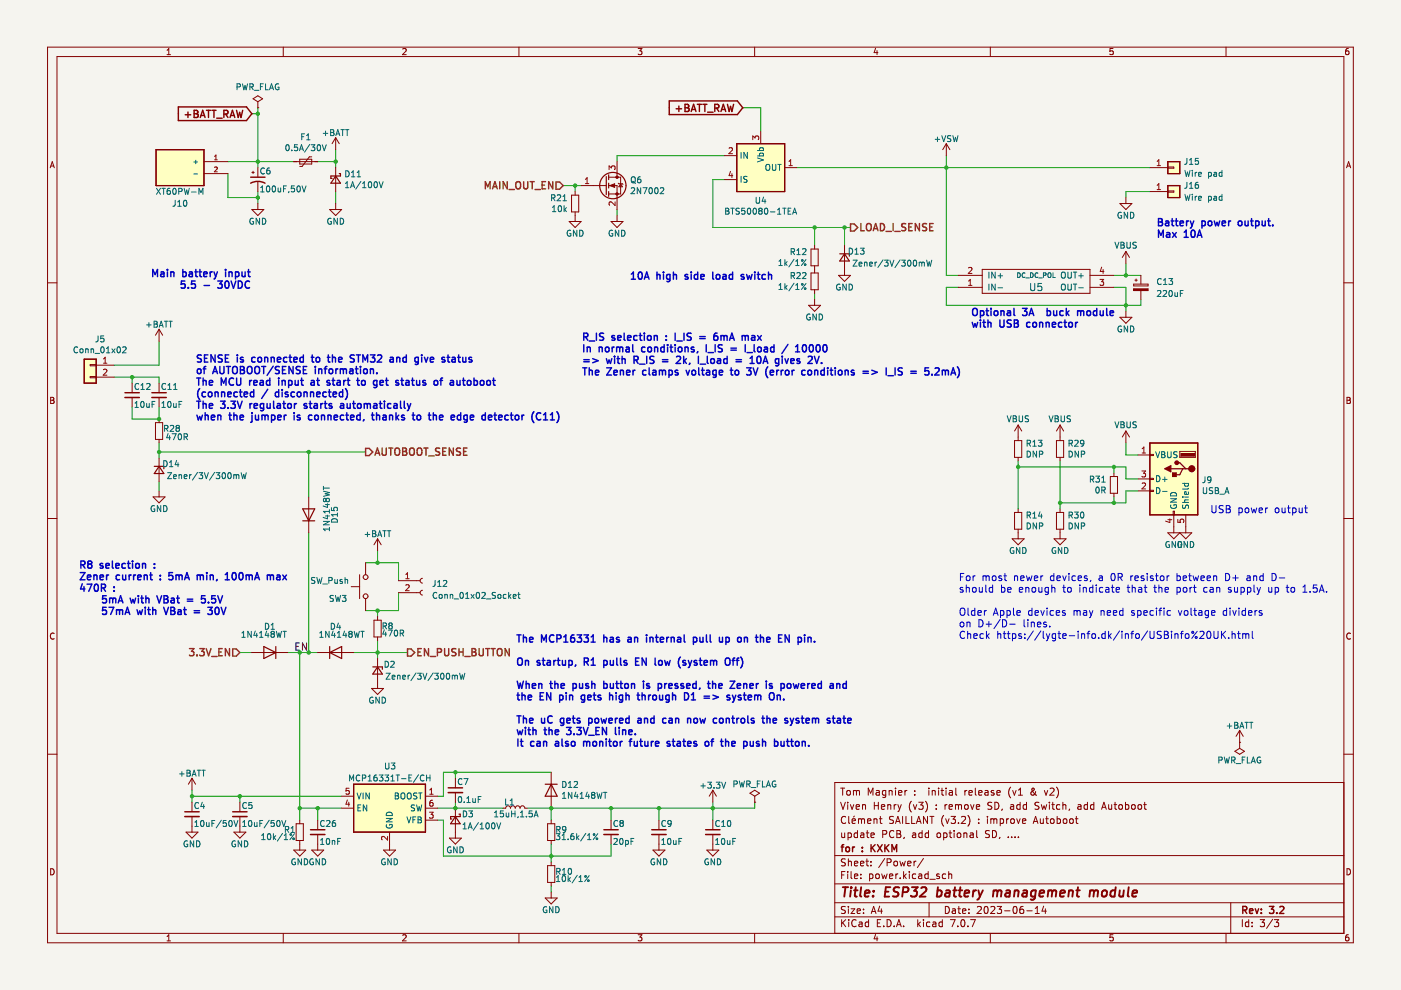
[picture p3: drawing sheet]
<svg xmlns="http://www.w3.org/2000/svg" width="297mm" height="210mm" viewBox="0 0 297 210" stroke-linecap="round" stroke-linejoin="round" font-family="sans-serif">
<path d="M0 0h297v209.9h-297z" fill-rule="evenodd" fill="#f5f4ef"/>
<g fill="none" stroke="#840000" stroke-width=".21">
<path d="M10.1 10h276.8v189.9h-276.8zM12.1 12h272.8v185.9h-272.8zM35.4 11.6h.8M35.4 10.7l.4-.4v1.3M60.1 10v2M85.4 10.4l.5-.1 .2 .4-.8 .9h.8M110 10v2M135.3 10.3h.8l-.4 .5 .3 .1v.6l-.1 .1-.6-.1M160 10v2M185.6 10.2l-.3 1h.8M185.9 10.7v.9M210 10v2"/>
<path d="M236 10.3h-.6l-.1 .6 .6-.1 .1 .7-.2 .1-.5-.1M259.9 10v2M285.9 10.3h-.4l-.2 .3v.7l.2 .3 .5-.1-.1-.7h-.4l-.2 .2M10.6 35.6l.5-1.3 .4 1.3M10.8 35.2h.6M285.5 35.6l.4-1.3 .5 1.3M285.6 35.2h.6M10.1 60h2M284.9 60h2M10.7 84.2h.5l.2 .3-.2 .4 .2 .1 .1 .3-.3 .2h-.5zM10.7 84.9h.5M285.6 84.2h.4l.3 .3-.3 .4 .3 .1v.3l-.2 .2h-.5z"/>
<path d="M285.6 84.9h.4M10.1 109.9h2M284.9 109.9h2M11.5 134.3a.58 .58 0 0 0-.8 .6 .58 .58 0 0 0 .8 .5M286.3 134.3a.58 .58 0 0 0-.8 .6 .58 .58 0 0 0 .8 .5M10.1 159.9h2M284.9 159.9h2M178.2 170.1l.5 1.5 .5-1.5M178.2 167.1h.9M178.4 176.6l.1 .9 .4 .1 .2-.1M178.7 167.1v1.5M179.1 176.6v1"/>
<path d="M179.3 173.2a.71 .71 0 0 0-1 .5 .71 .71 0 0 0 .7 .9l.3-.1M179.6 167.7l.2-.1 .4 .1 .1 .6-.1 .2-.4 .1-.2-.1zM179.7 170.1v.1M179.7 170.6v1M179.8 176.7l.4-.1 .3 .3-.1 .6h-.6M179.8 176.6v1.5M179.9 173.1v1.3l.3 .2M180.3 170.6l.4 1 .3-1M180.7 174.1l.7-.1-.1-.3-.4-.1-.2 .2v.7h.6M180.9 167.7l.5-.1 .2 .2M180.9 167.6v1M181.2 173l-.3 .2"/>
<path d="M181.5 171.1l.7-.1v-.3l-.5-.1-.2 .2 .1 .7h.6M181.6 167.8l.2-.2 .4 .1v.9M181.6 167.8v.8M181.8 176.7l-.4-.1-.3 .3 .1 .6h.6M181.8 176.1v1.5M182 173.7l.4-.1 .3 .2M182 173.6v1M182.5 176.7h.6l.1 .9M182.7 173.8l.2-.2 .3 .1 .1 .9M182.7 173.8v.8M182.9 170.7l.2-.1 .3 .1 .1 .9M182.9 170.6v1"/>
<path d="M183.2 177h-.5l-.3 .2 .3 .4 .5-.1M183.7 176.6h.5M183.9 176.1v1.3l.3 .2M183.9 174.1l.8-.1-.1-.3-.4-.1-.3 .2 .1 .7h.6M184.1 168.6v-1.5l.5 1.1 .5-1.1v1.5M184.7 177.1l.7-.1-.1-.3-.4-.1-.2 .2v.7h.6M185.3 173.7l.2-.1 .4 .1v.9M185.3 173.6v1M185.4 170.1v1.5M185.4 170.8h.8M185.8 167.7h.6v.9M186.2 170.1v1.5"/>
<path d="M186.4 173.6h.6M186.4 168h-.5l-.2 .2 .2 .4 .5-.1M186.7 173.1v1.3l.3 .2M186.9 171.1l.7-.1-.1-.3-.4-.1-.2 .2v.7h.6M187.2 176.9l.7-.1 .1-.2-.1-.4-.7-.1v1.5M187.8 167.7l-.4-.1-.3 .3 .1 .6h.6M187.8 167.6v1.2l-.3 .3-.3-.1M188.2 170.7l.2-.1 .4 .1 .1 .9M188.2 170.6v1M188.5 167.7l.2-.1 .4 .1 .1 .9M188.5 167.6v1M189.4 173.2l-.5-.1-.2 .1v.5l.6 .3 .1 .3-.2 .3-.6-.1"/>
<path d="M189.5 176.2a.71 .71 0 0 0-1 .5 .71 .71 0 0 0 .7 .9l.3-.1M189.6 170.6v1M189.9 167.1v.1M189.9 174.6l.5-1.5 .5 1.5M189.9 167.6v1M190 174.2h.7M190 170.6l-.4 .3M190.2 176.1h.5l.2 .3-.2 .4 .2 .2 .1 .3-.3 .3h-.5zM190.2 176.8h.5M190.4 170.6l.3 1M190.5 168.1l.7-.1v-.3l-.5-.1-.2 .2 .1 .7h.6M190.7 171.6l-.3 .5"/>
<path d="M191.1 170.6l-.4 1M191.4 173.1v1.5M191.7 177.5l-.1 .3M191.9 167.6v1M192.1 173.1v1.5h.7M192.3 167.6l-.4 .3M193.2 169.9a1.72 1.72 0 0 0 0 2.3M193.3 173.1v1.5h.7M193.5 176.7h.6l.1 .9M193.7 170.6l.3 1 .4-1M193.9 168.5v.1M193.9 167.7v.1"/>
<path d="M194.2 177h-.5l-.3 .2 .3 .4 .5-.1M194.3 174.6l.5-1.5 .5 1.5M194.4 174.2h.8M194.8 170.1h.9l-.5 .6 .4 .1v.7l-.2 .1-.6-.1M195.5 176.7l-.4-.1-.3 .3 .1 .6h.6M195.5 176.1v1.5M196.2 169.9a1.72 1.72 0 0 1 0 2.3M196.6 173.1v1.5l-.8-1.5v1.5M196.9 176.7l-.5-.1-.3 .3 .2 .6h.6M196.9 176.1v1.5M196.9 167.1v.1M196.9 167.6v1"/>
<path d="M197.1 173.1h.9M197.6 173.1v1.5M197.6 167.7l.3-.1 .3 .1 .1 .9M197.6 167.6v1M198.5 171.5v.1M198.5 170.7v.1M198.7 176.7l.2-.1 .5 .1v.6l-.1 .2-.4 .1-.2-.1zM199 167.1v.1M199 167.6v1M199.5 167.6h.6M199.7 167.1v1.3l.4 .2M200.1 176.7l.4-.1 .3 .3-.2 .6h-.5"/>
<path d="M200.1 176.6v1.5M200.1 172.9a1.72 1.72 0 0 0 0 2.3M200.4 170.6v1M200.5 173.6l.4 1 .3-1M200.6 167.1v.1M200.6 167.6v1M200.8 170.6l-.4 .3M201.2 176.6h.6M201.2 171.1l.7-.1v-.3l-.5-.1-.2 .2 .1 .7h.6M201.3 167.7h.6v.9M201.4 176.1v1.3l.4 .2M201.6 173.1h1l-.5 .6 .4 .1v.7l-.2 .1-.7-.1"/>
<path d="M201.9 168h-.5l-.2 .2 .2 .4 .5-.1M202.3 176.1v.1M202.3 176.6v1M202.6 170.6v1M202.6 170.7l.4-.1 .2 .2M202.6 167.1v1.3l.3 .2M203.1 176.7l.3-.1 .3 .3v.4l-.3 .3-.3-.1-.2-.2zM203.2 174.5v.1M203.2 170.8v.8M203.2 170.8l.2-.2 .4 .1 .1 .9M203.9 173.2l.5-.1 .3 .4-.9 1.1h.9M204.4 176.7l.2-.1 .3 .1 .1 .9"/>
<path d="M204.4 176.6v1M204.6 167.6v1M204.6 170.7l.2-.1 .4 .1 .1 .6-.2 .2-.3 .1-.2-.1zM205 167.6l-.4 .3M205.2 172.9a1.72 1.72 0 0 1 0 2.3M205.4 168.1l.7-.1v-.3l-.5-.1-.2 .2 .1 .7h.6M205.7 176.7h.6l.1 .9M205.8 170.6l.3 1 .4-1M206.4 177h-.5l-.3 .2 .3 .4 .5-.1M206.8 167.1v1.3l.2 .2M207 171.1l.7-.1-.1-.3-.4-.1-.2 .2 .1 .7h.5M207.1 176.1v1.3l.2 .2"/>
<path d="M207.5 168.1l.7-.1-.1-.3-.4-.1-.2 .2 .1 .7h.5M207.5 174.5v.1M207.5 173.7v.1M208.9 167.7h.5l.1 .9M209.4 173.1v.1M209.4 173.6v1M209.5 168h-.5l-.2 .2 .2 .4 .5-.1M209.8 176.2l-.6-.1-.2 .1v.5l.6 .3 .2 .3-.3 .3-.6-.1M210.1 173.7l.4-.1 .2 .2M210.1 173.6v1M210.3 170.2l-.6-.1-.2 .1v.5l.6 .3 .2 .3-.3 .3-.6-.1M210.4 176.1a.76 .76 0 0 1 .9 .7 .76 .76 0 0 1-.9 .8z"/>
<path d="M210.7 167.7l-.3-.1-.3 .2 .1 .2 .5 .2v.3h-.6M210.7 173.8l.2-.2 .4 .1 .1 .9M210.7 173.8v.8M210.9 170.1a.76 .76 0 0 1 .9 .7 .76 .76 0 0 1-.9 .8zM211.4 168.1l.7-.1-.1-.3-.4-.1-.2 .2v.7h.6M212 177.5l-.1 .3M212.1 173.7l.4-.1 .3 .3-.2 .6h-.5M212.1 173.6v1.5M212.5 171.5l-.1 .3M213.4 173.6v1M213.8 177.5v.1M213.9 173.6l-.5 .3"/>
<path d="M214.3 166.9a1.72 1.72 0 0 0 0 2.3M214.3 170.7h.6v.9M214.4 173.7l.4-.1 .3 .3v.4l-.3 .3-.4-.1-.1-.2zM214.5 177.5v.1M214.7 167.6l.4 1 .3-1M214.9 171h-.5l-.2 .2 .2 .4 .5-.1M215.2 177.5v.1M215.6 173.6l.3 1 .4-1M215.9 177.5v.1M215.9 168.6h.9M215.9 167.5l.5-.4v1.5M216.3 170.7l-.4-.1-.3 .3 .1 .6h.6"/>
<path d="M216.3 170.1v1.5M216.8 174.1l.7-.1-.1-.3-.4-.1-.2 .2 .1 .7h.5M217.6 170.7l-.4-.1-.3 .3 .2 .6h.5M217.6 170.1v1.5M219.1 174.6l.5-1.5 .5 1.5M219.2 174.2h.7M219.6 167.8l-.3 .7a.41 .41 0 0 1-.6 0 .41 .41 0 0 1 0-.6l.6-.5-.1-.2h-.3a1.43 1.43 0 0 0 .9 1.4M220.3 170.2l-.6-.1-.2 .1v.5l.6 .3 .2 .3-.3 .3-.6-.1M220.6 173.6v.9l.4 .1 .2-.1M220.8 170.6l.3 1 .2-.7 .3 .7 .3-1M221.2 173.6v1M221.4 167.6l.4 1 .3-1"/>
<path d="M221.7 173.6h.6M221.9 173.1v1.3l.4 .2M222.5 170.1v.1M222.5 170.6v1M222.6 167.2l.6-.1 .3 .4-.9 1.1h.9M222.8 173.7l.2-.1 .4 .1 .1 .6-.2 .2-.3 .1-.2-.1zM223 170.6h.6M223.2 170.1v1.3l.4 .2M224 166.9a1.72 1.72 0 0 1 0 2.3M224.1 173.7l.5-.1 .2 .3-.1 .6h-.6M224.1 173.1v1.5M224.7 170.7l-.4-.1-.3 .3 .1 .6h.6"/>
<path d="M225.3 170.7l.3-.1 .3 .1 .1 .9M225.3 170.1v1.5M225.6 173.7l.3-.1 .3 .3v.4l-.3 .3-.3-.1-.2-.2zM226.8 171.5l-.2 .3M226.8 173.7l.3-.1 .4 .1 .1 .6-.2 .2-.3 .1-.3-.1zM228 173.6h.6M228.2 173.1v1.3l.4 .2M228.6 170.7h.5l.1 .9M229.2 171h-.5l-.2 .2 .2 .4 .5-.1M230.6 170.7l-.5-.1-.3 .3 .2 .6h.6M230.6 170.1v1.5M231.9 170.7l-.4-.1-.3 .3 .1 .6h.6"/>
<path d="M231.9 170.1v1.5M233.6 171.6l.5-1.5 .5 1.5M233.7 171.2h.7M235.1 170.6v.9l.4 .1 .2-.1M235.7 170.6v1M236.2 170.6h.6M236.4 170.1v1.3l.4 .2M237.3 170.7l.2-.1 .4 .1 .1 .6-.2 .2-.3 .1-.2-.1zM238.6 170.7l.5-.1 .2 .3-.1 .6h-.6M238.6 170.1v1.5M240 170.7l.2-.1 .4 .1 .1 .6-.1 .2-.4 .1-.2-.1zM241.3 170.7l.3-.1 .4 .1 .1 .6-.2 .2-.3 .1-.3-.1z"/>
<path d="M242.5 170.6h.6M242.7 170.1v1.3l.4 .2M284.9 165.9h-107.9v32M10.7 184.2a.66 .66 0 0 1 .8 .6 .66 .66 0 0 1-.8 .7zM35.4 198.6l.4-.4v1.3M35.4 199.5h.8M60.1 197.9v2M85.4 198.3l.5-.1 .2 .4-.8 .9h.8M110 197.9v2M135.3 198.2h.8l-.4 .5 .3 .1v.6l-.1 .1-.6-.1M160 197.9v2M177 194.4h107.9"/>
<path d="M177 191.4h107.9M177 187.4h107.9M177 181.4h107.9M178.4 195v1.5M178.4 185.5h.5M178.7 195.6l.6 .9M179.2 184.8h-.8v1.5M179.2 192.3l-.5-.1-.3 .1v.5l.7 .2 .1 .4-.3 .3-.5-.1M179.2 182.2l-.5-.1-.3 .1v.5l.7 .2 .1 .4-.3 .3-.5-.1M179.3 195l-.9 .8M179.7 184.8v.1M179.7 185.3v1"/>
<path d="M179.9 182.1v1.5M179.9 192.2v.1M179.9 192.7v1M179.9 182.7l.2-.1 .3 .1 .1 .9M179.9 195v.1M179.9 195.5v1M180.4 192.7h.8l-.8 1h.8M180.4 184.8v1.3l.3 .2M181.2 185.8l.7-.2-.1-.2-.4-.1-.2 .2v.7h.6M181.2 183.1l.7-.2-.1-.2-.4-.1-.2 .2v.7h.6M181.5 195.1a.71 .71 0 0 0-1 .5 .71 .71 0 0 0 .7 .9l.3-.2M181.7 193.2l.7-.2v-.2l-.5-.1-.2 .2 .1 .7h.6"/>
<path d="M182.2 195.6h.5l.1 .9M182.4 183.1l.8-.2-.1-.2-.4-.1-.3 .2 .1 .7h.6M182.5 186.1v.2M182.5 185.4v.1M182.8 195.8l-.5 .1-.2 .2 .2 .4 .5-.1M183.1 193.5v.2M183.1 192.8v.1M183.6 182.6h.6M183.8 182.1v1.3l.4 .2M184.2 195.6l-.5-.1-.3 .3 .2 .6h.6M184.2 195v1.5M184.4 185.4l.4-.1 .3 .3-.2 .6h-.5"/>
<path d="M184.4 185.3v1.5M184.7 183.4v.2M184.7 182.7v.1M184.7 193.7l.5-1.5 .5 1.5M184.9 193.3h.7M185.6 198.1l-.3 1h.8M185.7 185.4l.2-.1 .5 .1v.6l-.1 .2-.4 .1-.2-.2zM185.9 198.6v.9M186 195.7h.5M186.5 192.1l-.3 1.1h.9M186.7 195h-.7v1.5h.7M186.9 192.7v1"/>
<path d="M186.9 185.3l.3 1 .3-.7 .3 .7 .3-1M187.4 196.3v.2M187.6 182l-1.3 1.9M188.1 195a.76 .76 0 0 1 .8 .7 .76 .76 0 0 1-.8 .8zM188.1 182.9l.7-.1 .1-.2v-.4l-.8-.1v1.5M188.6 185.8l.7-.2-.1-.2-.4-.1-.2 .2 .1 .7h.5M189.6 196.3v.2M189.7 182.7l.3-.1 .3 .3v.4l-.3 .3-.3-.1-.2-.2zM189.9 185.3v1M190.1 196.5l.5-1.5 .5 1.5M190.2 196.1h.7M190.4 185.3l-.5 .3"/>
<path d="M190.8 182.6l.3 1 .3-.7 .3 .7 .2-1M190.9 186.1v.2M191.6 196.3v.2M191.6 184.8v1.5M191.7 185.7l.5 .6M192.2 185.3l-.6 .6M192.4 183.1l.8-.2-.1-.2-.4-.1-.3 .2 .1 .7h.6M192.8 184.8v.1M192.8 185.3v1M193.8 182.6v1M194.2 185.4l-.5-.1-.3 .3 .2 .6h.6M194.2 182.6l-.4 .3"/>
<path d="M194.6 195v1.5M194.7 195.9l.5 .6M194.8 185.4h.6v.9M195.2 195.5l-.6 .6M195.4 185.6l-.5 .1-.2 .2 .2 .4 .5-.1M195.8 182l-1.3 1.9M195.8 195v.1M195.8 195.5v1M196.8 185.4l-.4-.1-.3 .3 .1 .6h.6M196.8 184.8v1.5M197 191.4v3M197.1 186.4h1.2"/>
<path d="M197.1 195.6l-.4-.1-.3 .3 .2 .6h.5M197.8 195.6h.6v.9M198.4 195.8l-.5 .1-.2 .2 .2 .4 .5-.1M199.1 185.4l-.3-.1-.2 .2v.2l.5 .2v.3h-.5M199.8 195.6l-.4-.1-.3 .3 .1 .6h.6M199.8 195v1.5M200.4 192.2a.76 .76 0 0 1 .9 .7 .76 .76 0 0 1-.9 .8zM200.5 185.4l-.4-.1-.3 .3 .1 .6h.6M201.1 185.4l.3-.1 .3 .1 .1 .9M201.1 184.8v1.5M201.5 195h1l-.6 1.5M201.9 192.8h.6l.1 .9"/>
<path d="M202.6 193l-.5 .1-.2 .2 .2 .4 .5-.1M203.1 192.7h.5M203.1 196.3v.2M203.3 192.2v1.3l.3 .2M203.9 195.1l.2-.1a.8 .8 0 0 1 .5 .7 .8 .8 0 0 1-.5 .8l-.4-.6zM204.1 193.2l.7-.2-.1-.2-.4-.1-.2 .2v.7h.6M205.2 196.3v.2M205.4 193.5v.2M205.4 192.8v.1M205.8 195h1l-.7 1.5M207.2 192.3l.6-.1 .3 .4-1 1.1h1M208.8 192.3l.2-.1a.8 .8 0 0 1 .5 .7 .8 .8 0 0 1-.5 .8l-.4-.6z"/>
<path d="M210 197.9v2M210.1 192.3l.5-.1 .3 .4-.9 1.1h.9M211.4 192.2h1l-.5 .6 .4 .1v.6l-.2 .2-.7-.2M213 193.1h1.1M214.9 192.3l.2-.1a.8 .8 0 0 1 .6 .7 .8 .8 0 0 1-.6 .8l-.3-.6zM216.9 192.2l-.4 .1a1.01 1.01 0 0 0 0 1.4l.5-.2 .1-.5-.3-.2h-.4l-.2 .2M217.7 193.1h1.2M219.5 193.7h.9M219.5 192.6l.4-.4v1.5M221.3 192.1l-.4 1.1h.9M221.6 192.7v1M236 198.2h-.6l-.1 .6 .6-.1 .1 .7-.2 .1-.5-.1"/>
<path d="M259.9 197.9v2M260.9 191.4v6.5M263.4 195v1.5M264.8 195.6l-.5-.1-.3 .3 .2 .6h.6M264.8 195v1.5M265.5 196.3v.2M265.5 195.6v.1M267.2 195h.9l-.5 .6 .4 .1v.6l-.2 .2-.6-.2M269.8 194.9l-1.3 1.9M270.2 195h.9l-.5 .6 .4 .1v.6l-.2 .2-.6-.2M285.6 184.2a.66 .66 0 0 1 .7 .6 .66 .66 0 0 1-.7 .7zM285.9 198.2l-.4 .1-.2 .2v.7l.2 .3 .5-.1-.1-.7h-.4l-.2 .2"/>
</g>
<g fill="none" stroke="#840000" stroke-width=".3">
<path d="M178.3 179.6h.6M178.9 179.1l-.4 .2v1.3M179.4 179.7l.2-.1 .4 .1 .1 .6-.1 .2-.4 .1-.2-.2zM180.8 179.6v1M181.2 179.6l-.4 .3M182.8 179.7v.1M184.7 179.1v1.5M184.9 179.7l.6 .9M185.5 179.1l-.8 .8M186 179.1l1 1.5M187 179.1l-1 1.5M187.6 179.1v1.5"/>
<path d="M187.8 179.7l.7 .9M188.5 179.1l-.9 .8M182.8 180.4v.2M189.1 180.6v-1.5l.5 1.1 .5-1.1v1.5M263.5 193l.7-.1 .2-.2-.1-.4-.8-.1v1.5M263.9 193l.5 .7M264.9 193.2l.7-.2v-.3h-.5l-.2 .2 .1 .7h.6M266.1 192.7l.4 1 .4-1M267.4 193.5v.2M267.4 192.7v.2M269.1 192.2h1l-.5 .5 .4 .2v.6l-.2 .2-.7-.2M270.7 193.5v.2"/>
<path d="M271.3 192.3l.6-.1 .3 .4-.9 1.1h.9"/>
</g>
<g fill="none" stroke="#840000" stroke-width=".4">
<path d="M178.7 188.1h1.1M179.3 188.1l-.3 2M180.4 188.8l-.2 1.3M180.5 188.1v.2M181.1 188.8h.7M181.4 188.1l-.2 1.7 .1 .2 .4 .1M182.6 188.1l-.2 1.7 .2 .3M183.4 189.4l.9-.2v-.3h-.8l-.2 .9 .3 .3 .6-.1M185.1 189.9v.2M185.2 188.9v.2M187.7 189.1h.7M188.8 188.1h-1l-.2 2h.9"/>
<path d="M190.7 188.2a.85 .85 0 0 0-1.1 .1l-.1 .6 .9 .4v.6a.85 .85 0 0 1-1.1 .1M191.4 189.2h.8l.3-.2a.51 .51 0 0 0-.2-.9h-.8l-.2 2M193.3 188.1h1.3l-.8 .8 .6 .2-.1 .8-.4 .2h-.5l-.3-.2M195.3 188.3l.3-.2h.5l.3 .2v.4l-.1 .3-1.3 1.1h1.2M198.8 188.9h.7l.2 .3-.1 .5a.66 .66 0 0 1-1 .3M198.9 188.1l-.3 2M200.6 188.9h.7v1.2M201.4 189.2l-.7 .1a.4 .4 0 0 0-.3 .4 .4 .4 0 0 0 .2 .4l.7-.1M202.1 188.8h.8M202.5 188.1l-.2 1.7v.2l.4 .1M203.3 188.8h.7M203.6 188.1l-.2 1.7 .1 .2 .3 .1"/>
<path d="M204.5 189.4l1-.2-.1-.3h-.7l-.2 .9 .2 .3 .6-.1M206.4 188.8l-.2 1.3M207 188.8l-.4 .1-.3 .3M207.4 188.8l.3 1.3M207.7 190.1l-.2 .5-.3 .2M208.4 188.8l-.7 1.3M210.7 189l.5-.2 .3 .3M210.7 188.8l-.2 1.3M211.5 189.1a.5 .5 0 0 1 .8-.2l-.1 1.2M211.5 189.1l-.1 1M213.3 188.9h.8l-.1 1.2M214.1 189.2l-.6 .1a.4 .4 0 0 0-.4 .4 .4 .4 0 0 0 .3 .4l.6-.1"/>
<path d="M215.1 189l.3-.2 .5 .1-.1 1.2M215.1 188.8l-.1 1.3M216.9 188.9h.8l-.1 1.2M217.8 189.2l-.7 .1a.4 .4 0 0 0-.4 .4 .4 .4 0 0 0 .3 .4l.7-.1M219.6 188.9a.66 .66 0 0 0-1 .3v.5l.1 .3h.8M219.6 188.8l-.2 1.6-.4 .4-.5-.1M220.4 189.4l1-.2-.1-.3h-.7l-.3 .9 .3 .3 .6-.1M222.3 189l.6-.2 .2 .3M222.3 188.8l-.2 1.3M223.1 189.1a.5 .5 0 0 1 .8-.2l-.1 1.2M223.1 189.1l-.1 1M224.8 189.4l.9-.2v-.3h-.8l-.2 .9 .3 .3 .6-.1"/>
<path d="M226.6 189l.4-.2 .4 .1v1.2M226.7 188.8l-.2 1.3M228.2 188.8h.8M228.6 188.1l-.3 1.7 .1 .2 .4 .1M231.1 189l.6-.2 .3 .3M231.1 188.8l-.1 1.3M232 189.1a.5 .5 0 0 1 .7-.2v1.2M232 189.1l-.2 1M233.8 189l.1-.1a.5 .5 0 0 1 .8 .3l-.1 .5-.2 .3a.5 .5 0 0 1-.8-.3zM236.5 188.9a.66 .66 0 0 0-1 .3l-.1 .5 .2 .3h.7M236.6 188.1l-.3 2M237.4 188.8v1.2l.4 .1 .3-.2"/>
<path d="M238.3 188.8l-.2 1.3M239.3 188.1l-.2 1.7 .2 .3M240.1 189.4l1-.2-.1-.3h-.7l-.2 .9 .2 .3 .6-.1"/>
</g>
<path d="M75 166.3h15.2v10.1h-15.2z" fill-rule="evenodd" fill="#ffffc2"/>
<path d="M75 166.3h15.2v10.1h-15.2z" fill="none" stroke="#840000" stroke-width=".25"/>
<path d="M33.1 31.7h10.1v7.6h-10.1z" fill-rule="evenodd" fill="#ffffc2"/>
<path d="M33.1 31.7h10.1v7.6h-10.1z" fill="none" stroke="#840000" stroke-width=".25"/>
<path d="M17.9 76.2h2.5v5h-2.5z" fill-rule="evenodd" fill="#ffffc2"/>
<path d="M17.9 76.2h2.5v5h-2.5z" fill="none" stroke="#840000" stroke-width=".25"/>
<path d="M247.6 34.3h2.5v2.5h-2.5z" fill-rule="evenodd" fill="#ffffc2"/>
<path d="M247.6 34.3h2.5v2.5h-2.5z" fill="none" stroke="#840000" stroke-width=".25"/>
<path d="M247.6 39.3h2.5v2.6h-2.5z" fill-rule="evenodd" fill="#ffffc2"/>
<path d="M247.6 39.3h2.5v2.6h-2.5z" fill="none" stroke="#840000" stroke-width=".25"/>
<path d="M243.8 93.9h10.1v15.3h-10.1z" fill-rule="evenodd" fill="#ffffc2"/>
<path d="M243.8 93.9h10.1v15.3h-10.1z" fill="none" stroke="#840000" stroke-width=".25"/>
<path d="M156.2 30.5h10.2v10.1h-10.2z" fill-rule="evenodd" fill="#ffffc2"/>
<g fill="none" stroke="#840000" stroke-width=".25">
<path d="M33.1 31.7h10.1v7.6h-10.1zM71.2 37.3l1 1.5h-2zM71.9 36.8h.3v.5h-2v.5h.2M156.2 30.5h10.2v10.1h-10.2zM247.6 39.3h2.5v2.6h-2.5zM247.6 34.3h2.5v2.5h-2.5zM17.9 76.2h2.5v5h-2.5zM32.7 98.9h2v.5M33.7 98.9l1 1.5h-2zM243.8 93.9h10.1v15.3h-10.1zM64.2 110.4h2.5M64.2 107.9h2.5l-1.2 2.5z"/>
<path d="M55.9 137.1l2.6 1.3-2.6 1.2zM58.5 137.1v2.5M69.9 137.1v2.5M69.9 138.4l2.5-1.3v2.5zM79 141.4h2.1v.5M80.1 141.4l1 1.5h-2.1zM75 166.3h15.2v10.1h-15.2zM96.6 173.1l1 1.6h-2.1zM97.3 172.6h.3v.5h-2.1v.5h.3M115.6 166.3h2.5M116.9 166.3l1.2 2.5h-2.5z"/>
</g>
<g fill="none" stroke="#009600" stroke-width=".21">
<path d="M48.3 36.8v5.1h6.4M48.3 34.3h14M53.4 24.1h1.3M54.7 22.8v12.7M67.4 34.3h3.8M71.2 31.7v3.8M119.4 39.3h3.8M121.9 39.3v1.3M153.7 38.1h-2.6v10.1h29.2M153.7 33h-22.9v1.3M157.5 22.8h3.8v5.1M168.9 35.5h74.9"/>
<path d="M200.6 33v25.4h2.6M54.7 40.6v2.6M71.2 40.6v2.6M130.8 44.4v1.3M172.7 48.2v3.8M179.1 48.2v3.8M236.2 58.4h5.7M238.7 55.8v2.6M243.8 40.6h-5.1v1.3M24.2 80h9.5v1.2M28 80v1.2M33.7 72.3v5.1h-9.5"/>
<path d="M172.7 62.2v1.3M203.2 60.9h-2.6v3.8h41.3v-1.2M236.2 60.9h2.5v5.1M28 86.3v2.5h5.7v-2.5M33.7 93.9v3.2M33.7 95.8h43.8M65.5 95.8v9.6M215.9 99h22.8v2.5h2.6M215.9 97.7v10.2M224.8 97.7v10.2M236.2 99v1.3M238.7 93.9v2.6h2.6"/>
<path d="M33.7 102.2v1.9M65.5 113v25.4M77.5 119.3h7v3.8M80.1 116.8v2.5M236.2 105.4v1.2M241.3 104.1h-2.6v2.5h-13.9M50.9 138.4h2.5M61 138.4h6.4M63.6 138.4v35.5M75 138.4h11.4M80.1 129.5v1.2M80.1 135.8v3.8"/>
<path d="M84.5 125.7v3.8h-7M40.7 168.8h31.7M40.7 167.5v2.6M50.9 168.8v1.3M63.6 171.4h8.8M67.4 171.4v2.5M92.7 171.4h14M92.7 173.9h1.3v7.6h35.6v-2.5M96.6 163.7v1.3M96.6 170.1v1.3M116.9 163.7h-22.9v5.1h-1.3M116.9 171.4v2.5"/>
<path d="M116.9 179v3.8M129.6 171.4v2.5M139.7 171.4v2.5M151.1 170.1v3.8M160 170.1v1.3h-48.2M116.9 187.9v1.2"/>
</g>
<g fill="none" stroke="#0000c2" stroke-width=".3">
<path d="M32.4 58.7v-1.6l.5 1.1 .5-1.1v1.6M34.1 57.7h.6l.1 1M34.8 58l-.5 .1-.3 .2 .3 .4 .5-.1M35.5 57.1v.2M35.5 57.6v1.1M36.2 57.8l.2-.2 .4 .1 .1 1M36.2 57.6v1.1M38.8 57.7l.4-.1 .3 .3-.2 .7h-.5M38.8 57.1v1.6M39.2 59.6h-.7l-.1 .7 .2-.1h.5l.2 .3-.1 .5-.2 .1-.6-.1M40.1 57.7h.6l.1 1M40.8 58l-.5 .1-.2 .2 .2 .4 .5-.1"/>
<path d="M41.3 57.6h.6M41.4 59.6h-.8v.7l.2-.1h.5l.1 .3v.5l-.2 .1-.6-.1M41.5 57.1v1.3l.4 .3M42.2 57.6h.6M42.4 57.1v1.3l.4 .3M43.2 58.1l.7-.1-.1-.3-.4-.1-.2 .3 .1 .7h.5M44.6 57.6v1.1M45 57.6l-.4 .3M45.4 57.6l.3 1.1M45.7 58.7l-.3 .5M46.1 57.6l-.4 1.1M46.2 59.6h.9l-.5 .6 .4 .1v.7l-.2 .1-.6-.1"/>
<path d="M47.8 57.1v.2M47.8 57.6v1.1M47.8 59.7l.2-.1a.81 .81 0 0 1 .6 .7 .81 .81 0 0 1-.6 .8l-.2-.1-.1-.5zM48.6 57.8l.2-.2 .3 .1 .1 1M48.6 57.6v1.1M49 59.6l.5 1.5 .5-1.5M49.9 57.7l.5-.1 .3 .3-.2 .7h-.6M49.9 57.6v1.6M50.5 59.6a.77 .77 0 0 1 .9 .7 .77 .77 0 0 1-.9 .8zM51.3 57.6l.1 1 .3 .1 .3-.2M52 57.6v1.1M52.5 57.6h.6"/>
<path d="M52.7 57.1v1.3l.4 .3M52.9 59.7a.72 .72 0 0 0-1 .5 .72 .72 0 0 0 .7 .9l.3-.1M133.9 59.2h.8M133.9 58.1l.4-.4v1.5M135.4 57.8l.3-.1a.81 .81 0 0 1 .5 .7 .81 .81 0 0 1-.5 .8l-.3-.1-.1-.5zM136.6 59.2l.5-1.5 .5 1.5M136.8 58.8h.7M139.3 57.7v1.5M139.3 58.3l.2-.1 .4 .1v.9M140.7 57.7v.1M140.7 58.2v1M142 58.3l-.4-.1-.3 .3 .2 .6h.5"/>
<path d="M142 58.2v1.2l-.2 .3-.4-.1M142.8 58.3l.2-.1 .4 .1v.9M142.8 57.7v1.5M145.8 58.3l-.3-.1-.3 .2 .1 .2 .5 .2v.3h-.6M146.5 57.7v.1M146.5 58.2v1M147.9 58.3l-.4-.1-.3 .3 .1 .6h.6M147.9 57.7v1.5M148.6 58.7l.7-.1-.1-.3-.4-.1-.2 .2v.7h.6M151.1 57.7v1.3l.2 .2M152 58.3l.3-.1 .3 .3v.4l-.3 .3-.3-.1-.2-.2zM153.3 58.3h.6v.9"/>
<path d="M153.9 58.6h-.5l-.2 .2 .2 .4 .5-.1M155.3 58.3l-.4-.1-.3 .3 .1 .6h.6M155.3 57.7v1.5M157.7 58.3l-.3-.1-.3 .2 .1 .2 .5 .2v.3h-.6M158.3 58.2l.3 1 .3-.7 .3 .7 .3-1M160 57.7v.1M160 58.2v1M160.5 58.2h.6M160.8 57.7v1.3l.3 .2M162.3 58.3l-.4-.1-.3 .3 .1 .6h.6M162.9 58.3l.3-.1 .3 .1 .1 .9M162.9 57.7v1.5"/>
<path d="M245.6 46.3h.5l.3 .3-.3 .5 .3 .1 .1 .4-.3 .3h-.6zM245.6 50.3v-1.5l.5 1.1 .5-1.1v1.5M245.6 47.1h.5M247.1 46.9h.6l.1 1M247.4 49.4h.5l.1 .9M247.8 47.2l-.5 .1-.2 .2 .2 .4 .5-.1M248 49.7h-.5l-.2 .3 .2 .3 .5-.1M248.3 46.9h.6M248.5 46.3v1.3l.4 .3M248.6 49.3l.8 1M249.2 46.9h.6M249.4 46.3v1.3l.4 .3"/>
<path d="M249.4 49.3l-.8 1M250.2 47.4l.7-.2-.1-.3h-.4l-.2 .2 .1 .7h.5M251.1 50.3h.8M251.1 49.2l.4-.4v1.5M251.6 46.9v1M252 46.9l-.4 .2M252.4 46.9l.3 1M252.7 48.9l.2-.1a.81 .81 0 0 1 .5 .8 .81 .81 0 0 1-.5 .7 1.01 1.01 0 0 1-.2-1.4zM252.7 47.9l-.3 .5M253.1 46.9l-.4 1M253.8 50.3l.5-1.5 .5 1.5M254 49.9h.7"/>
<path d="M254.8 46.9h.5l.3 .2-.2 .7h-.6M254.8 46.9v1.5M256.2 47l.2-.1 .5 .1v.6l-.1 .2-.4 .1-.2-.2zM257.4 46.9l.3 1 .3-.8 .3 .8 .3-1M259.1 47.4l.7-.2v-.3h-.5l-.2 .2 .1 .7h.6M260.5 46.9v1M260.9 46.9l-.4 .2M262.7 46.9h.3l.3 .2v.5l-.3 .3-.3-.1-.2-.2zM264 46.9v.9l.4 .1 .2-.2M264.6 46.9v1M265.1 46.9h.6M265.4 46.3v1.3l.3 .3"/>
<path d="M266.2 46.9h.5l.2 .2-.1 .7h-.6M266.2 46.9v1.5M267.6 46.9l.1 .9 .3 .1 .3-.2M268.3 46.9v1M268.8 46.9h.5M269 46.3v1.3l.3 .3M269.8 47.7v.2M39.9 61v.1M41.9 78.4l.2-.2 .5 .2v.5l-.1 .3h-.4l-.2-.1zM42.7 75.3l-.6-.1-.3 .3 .2 .4 .6 .3v.4l-.2 .2-.6-.1M43.1 78.2h.5M43.3 60.5h1.1"/>
<path d="M43.4 76h.5M43.6 77.7l-.3 .2v1.3M44.1 75.2h-.7v1.6h.7M45.1 79.2l.5-1.5 .5 1.5M45.2 78.8h.8M45.6 75.2v1.6l-.9-1.6v1.6M46.6 77.7v1.2l.3 .3h.4l.2-.3v-1.2M47.1 75.3l-.6-.1-.2 .3 .1 .4 .7 .3v.4l-.3 .2-.5-.1M47.8 76h.5M48 77.7h.9M48.4 77.7v1.5M48.5 75.2h-.7v1.6h.7"/>
<path d="M49.4 77.9l.3-.2a.51 .51 0 0 1 .6 .5v.5a.51 .51 0 0 1-.5 .5 .51 .51 0 0 1-.5-.5zM50.3 75.2v.2M50.3 75.8v1M51 77.7h.5l.3 .3-.3 .4 .3 .2v.3l-.3 .3h-.5zM51 78.4h.5M51.5 75.8h-.3l-.2 .2v.2l.5 .1v.4h-.5M52.5 77.9l.3-.2a.51 .51 0 0 1 .6 .5v.5a.51 .51 0 0 1-.5 .5 .51 .51 0 0 1-.5-.5zM54.1 75.8h-.4l-.3 .2 .1 .7h.6M54.1 77.9l.3-.2a.51 .51 0 0 1 .6 .5v.5a.51 .51 0 0 1-.5 .5 .51 .51 0 0 1-.5-.5zM54.7 75.9l.3-.1 .4 .1 .1 .6-.2 .2-.3 .1-.3-.2zM55.5 77.7h.8M55.9 77.7v1.5"/>
<path d="M56.1 75.9l.2-.1h.4l.1 1M56.1 75.8v1M57.5 75.9l.2-.1h.4v1M57.5 75.8v1M57.9 77.6l-1.3 2M58.8 76.3l.7-.2v-.3h-.5l-.2 .2 .1 .7h.6M59.2 77.8l-.5-.1-.3 .1v.5l.7 .3 .1 .3-.3 .3h-.5M59.9 78.4h.5M60.6 77.7h-.7v1.5h.7M60.8 75.8h-.4l-.3 .2 .2 .7h.5M61.3 75.8h.5M61.5 75.2v1.4l.3 .2"/>
<path d="M62.1 77.7v1.5l-.8-1.5v1.5M62.3 76.3l.7-.2-.1-.3h-.4l-.2 .2 .1 .7h.5M63.7 77.8l-.6-.1-.2 .1v.5l.6 .3 .2 .3-.3 .3h-.6M64.3 78.4h.5M64.3 75.8h-.4l-.3 .2 .1 .7h.6M64.3 75.2v1.6M65 77.7h-.7v1.5h.7M66 75.8h.6M66.2 75.2v1.4l.4 .2M66.9 77.7v.1M66.9 78.2v1M67.1 75.9l.2-.1 .4 .1 .1 .6-.1 .2-.4 .1-.2-.2z"/>
<path d="M67.6 78.4l.2-.2 .4 .1v.9M67.6 78.2v1M68.7 78.2h.6M69.3 77.7l-.3 .2v1.3M69.4 75.8h.6M69.6 75.2v1.4l.4 .2M69.8 78.4l.2-.2 .5 .2 .1 .5-.2 .3h-.4l-.2-.1zM70.5 75.9l.2-.1h.4v1M70.5 75.2v1.6M71.2 78.2v1M71.6 78.2l-.4 .3M71.8 76.3l.7-.2-.1-.3h-.4l-.2 .2 .1 .7h.5"/>
<path d="M72.1 78.4l.5-.2 .2 .2M72.1 78.2v1M72.8 78.4l.2-.2 .4 .1 .1 .9M72.8 78.4v.8M74.2 78.3h.6v.9M74.8 78.6h-.5l-.2 .3 .2 .3h.5M75.1 75.3l-.6-.1-.2 .3 .1 .4 .6 .3v.4l-.2 .2-.5-.1M75.3 78.2h.6M75.6 75.2h.8M75.6 77.7v1.3l.3 .2M76 75.2v1.6M76.4 77.7v.1"/>
<path d="M76.4 78.2v1M76.9 76.8v-1.6l.5 1.1 .6-1.1v1.6M77.2 78.4l.2-.2 .4 .2 .1 .5-.2 .3h-.3l-.2-.1zM78.5 75.2h1l-.5 .6 .4 .2v.6l-.2 .2-.7-.2M78.5 78.4l.2-.2 .4 .1 .1 .9M78.5 78.2v1M79.9 79.1v.1M80.1 75.4l.5-.2 .3 .5-.9 1.1h.9M82.7 75.8h.6l.1 1M83.4 76.1l-.5 .1-.2 .2 .2 .4 .5-.1M84.1 75.9l.2-.1h.4l.1 1M84.1 75.8v1"/>
<path d="M86.1 75.8h-.4l-.3 .2 .2 .7h.5M86.1 75.2v1.6M88.7 75.8v1.2l-.3 .3-.4-.1M88.7 75.8h-.5l-.2 .2 .1 .7h.6M89.4 75.2v.2M89.4 75.8v1M90 75.8l.4 1 .3-1M91.2 76.3l.7-.2v-.3h-.5l-.2 .2 .1 .7h.6M94.3 75.8h-.4l-.2 .2 .1 .2 .5 .1v.4h-.6M94.8 75.8h.6M95 75.2v1.4l.4 .2M95.9 75.8h.5l.1 1"/>
<path d="M96.5 76.1l-.5 .1-.2 .2 .2 .4 .5-.1M97 75.8h.6M97.2 75.2v1.4l.4 .2M98.1 75.8l.1 .9 .3 .1 .3-.2M98.8 75.8v1M100 75.8h-.4l-.2 .2 .1 .2 .5 .1v.4h-.6M123.6 78h.8M123.8 76.3h1.1M123.8 71.4h.7l.1-.3v-.3l-.8-.2v1.6M123.8 73.1v1.5M123.8 76.7h1.1M124 78v1.5"/>
<path d="M124.1 71.4l.5 .8M124.5 73.6v1M124.5 73.7l.2-.1 .4 .1v.9M124.9 78.6l.2-.1 .4 .1 .1 .9M124.9 78v1.5M124.9 72.3h1.2M125.7 76l1.1 .5-1.1 .4M126.2 79l.8-.1-.1-.3-.4-.1-.3 .2 .1 .7h.6M126.5 70.6v1.6M127 73.7l.3-.1 .3 .1 .1 .9M127 73.6v1M128 70.7l-.6-.1-.3 .3 .2 .4 .6 .3v.4l-.2 .2-.6-.1"/>
<path d="M128.4 73.7l.2-.1 .5 .1v.6l-.1 .2-.4 .1-.2-.1zM128.6 76l.2 1.1 .3-.8 .3 .8 .3-1.1M128.6 78h1l-1 1.5h1M129.8 73.6v1M130.2 79l.7-.1-.1-.3-.4-.1-.2 .2v.7h.6M130.2 73.6l-.4 .3M130.3 71.2l-.4-.1-.2 .3 .1 .2 .5 .1v.4h-.6M130.3 75.5v.2M130.3 76v1.1M130.7 73.6v1M130.7 73.7l.5-.1 .2 .2M130.8 76h.6"/>
<path d="M131 71.6l.7-.1-.1-.3-.4-.1-.2 .3v.7h.6M131 75.5v1.3l.4 .3M131.4 73.8l.2-.2 .4 .1v.9M131.4 73.8v.8M131.5 78.5v1M131.5 78.6l.2-.1 .4 .1 .1 .9M131.9 76.2l.2-.2 .4 .1v1M131.9 75.5v1.6M132.3 70.6v1.3l.2 .3M132.8 73.7h.5l.1 .9M132.8 79l.8-.1-.1-.3-.4-.1-.3 .2 .1 .7h.6M133.1 71.6l.7-.1-.1-.3-.4-.1-.2 .3v.7h.6"/>
<path d="M133.4 74h-.5l-.2 .2 .2 .4 .5-.1M134.1 73.1v1.3l.3 .2M134.2 78.5v1M134.4 76.3h.8l.1-.3-.1-.3-.8-.2v1.6M134.7 78.5l-.5 .3M134.8 76.3l.5 .8M135.1 71.2l-.4-.1-.3 .3 .1 .7h.6M135.5 71.1h.6M135.6 77.2h1.2M135.7 70.6v1.3l.4 .3M136.6 70.6v.2M136.6 71.1v1.1"/>
<path d="M136.8 73.7l-.5-.1-.3 .3 .2 .6h.6M137 78.6l-.5-.1-.3 .3 .2 .6h.6M137.1 75.5v1.6M137.3 71.3l.3-.2 .4 .2 .1 .6-.2 .2-.3 .1-.3-.2zM137.4 73.7l.2-.1 .5 .1v.6l-.1 .2-.4 .1-.2-.1zM137.6 78v1.3l.2 .2M138.4 78.6h.6l.1 .9M138.6 75.6l-.5-.1-.3 .3 .1 .4 .7 .3v.4l-.2 .2-.6-.1M138.7 71.3l.2-.2 .4 .1 .1 1M138.7 71.1v1.1M138.8 73.7l.2-.1 .4 .1v.9M138.8 73.6v1"/>
<path d="M139.1 78.9h-.5l-.2 .3 .2 .3 .5-.1M139.8 78.5v1M139.8 78.6l.4-.1 .3 .2M140.5 76.3h1.1M140.5 76.7h1.1M140.5 78.7l.2-.2 .3 .1 .1 .9M140.5 78.7v.8M140.8 73.7l-.4-.1-.3 .3 .1 .6h.6M140.8 73.1v1.5M141.3 72v.2M141.3 71.2v.2M141.5 73.1v.1"/>
<path d="M141.5 73.6v1M141.8 78.6l.5-.1 .3 .3-.2 .6h-.6M141.8 78.5v1.5M142 73.6h.6M142.3 73.1v1.3l.3 .2M143.1 70.6v1.6M143.1 73.1v.1M143.1 73.6v1M143.4 75.7l.6-.2 .3 .5-.9 1.1h.9M143.5 72.3h1.2M143.7 78.6l-.3-.1-.3 .2 .1 .2 .5 .2v.3h-.6M143.9 73.7l.2-.1 .4 .1 .1 .6-.2 .2-.3 .1-.2-.1z"/>
<path d="M145 75.5v1.6M145 70.6v1.6M145.1 76.5l.4 .6M145.2 73.7l.3-.1 .3 .1 .1 .9M145.2 73.6v1M145.5 78.5l.3 1 .4-1M145.5 76l-.5 .6M146.3 77l-.2 .3M146.5 70.7l-.5-.1-.3 .2v.4l.7 .3 .1 .4-.2 .3-.6-.1M146.8 78.6l.2-.1 .4 .1 .1 .6-.2 .2-.3 .1-.2-.1zM147.1 73.7l-.3-.1-.3 .2 .1 .2 .5 .2v.3h-.6M147.9 74.5l-.1 .3"/>
<path d="M148.1 75.5v1.6M148.1 78v1.3l.3 .2M148.4 71.4h1.1M148.4 71.8h1.1M148.4 77.2h1.2M148.7 78.5h.6M148.9 78v1.3l.4 .2M149.7 73.1v1.5M149.8 78.6h.6l.1 .9M150 75.5v1.3l.2 .3M150.1 74.8h1.2M150.5 78.9h-.5l-.3 .3 .3 .3 .5-.1"/>
<path d="M150.8 76.1l.4-.1 .3 .3v.5l-.3 .3-.4-.1-.1-.2zM151.6 73.1v1.5M151.8 78.6l-.4-.1-.3 .3 .2 .6h.5M151.8 78.5v1.2l-.2 .3-.4-.1M152.1 70.6l-.5 .1a1.03 1.03 0 0 0 0 1.5l.5-.2 .1-.5-.3-.3h-.3l-.3 .3M152.1 76.1h.6l.1 1M152.5 79l.7-.1-.1-.3-.4-.1-.2 .2 .1 .7h.5M152.8 76.4l-.5 .1-.2 .2 .2 .4 .5-.1M152.9 71.3l.4-.2 .2 .3M152.9 71.1v1.1M153.1 73.2l-.5-.1-.3 .1v.5l.7 .3 .1 .3-.2 .3-.6-.1M153.5 71.4l.2-.3 .4 .1 .1 1"/>
<path d="M153.5 71.4v.8M154.2 75.5v1.6M154.2 76.1l-.5-.1-.3 .3 .2 .7h.6M154.7 72.2l.5-1.6 .5 1.6M154.8 71.7h.7M154.8 78.5h.6M155 73.8h1.1M155 74.2h1.1M155 78v1.3l.4 .2M156 78.6l.3-.1 .3 .3v.4l-.3 .3-.3-.1-.2-.2zM156 76.3h1.2M156 76.7h1.2"/>
<path d="M157.4 71.3l.4-.2 .2 .3M157.4 71.1v1.1M158 71.4l.2-.3 .4 .1 .1 1M158 71.4v.8M158 73.1v1.5M158.3 78h.9l-.5 .6 .5 .1v.7l-.3 .1-.6-.1M158.4 74.8h1.1M159 76l.5-.5v1.6M159 77.1h.9M159.4 71.2h.6v1M159.7 78l.5 1.5 .5-1.5M159.9 73.1v1.3l.2 .2"/>
<path d="M160 71.5l-.5 .1-.2 .2 .2 .4 .5-.1M160.6 71.1l.8 1.1M160.7 75.6l.1-.1a.81 .81 0 0 1 .6 .8 .81 .81 0 0 1-.6 .8 1.01 1.01 0 0 1-.1-1.5zM160.7 73.7l.2-.1 .4 .1 .1 .6-.1 .2-.4 .1-.2-.1zM161.4 71.1l-.8 1.1M161.8 77.1l.5-1.6 .5 1.6M161.9 76.6h.7M162.1 73.7h.5l.1 .9M162.7 74h-.5l-.2 .2 .2 .4 .5-.1M162.8 77.8a1.75 1.75 0 0 0 0 2.3M163.3 79l.7-.1v-.3l-.5-.1-.2 .2 .1 .7h.6M164.1 73.7l-.4-.1-.3 .3 .1 .6h.6"/>
<path d="M164.1 73.1v1.5M164.7 78.5v1M165.1 76.1l-.4-.1-.3 .3 .1 .7h.6M165.1 76v1.3l-.3 .3-.3-.1M165.1 78.5l-.4 .3M165.6 78.5v1M165.8 75.5v.2M165.8 76v1.1M166.1 78.5l-.5 .3M166.4 76l.4 1.1 .3-1.1M166.6 78.6l.2-.1 .4 .1 .1 .6-.2 .2-.3 .1-.2-.1zM167.1 73l-1.3 2"/>
<path d="M167.7 76.6l.7-.2-.1-.3-.4-.1-.2 .3v.7h.6M167.9 78.5v1M168.4 78.5l-.5 .3M168.7 74.6h.8M168.7 73.5l.4-.4v1.5M169.5 76.1l-.3-.1-.2 .3v.2l.5 .1v.4h-.5M170.3 73.2l.2-.1a.81 .81 0 0 1 .5 .7 .81 .81 0 0 1-.5 .8 1.01 1.01 0 0 1-.2-1.4zM170.7 78.6l-.4-.1-.3 .3 .1 .6h.6M171.4 75.7l.5-.2 .3 .5-.9 1.1h.9M171.4 78.6l.2-.1 .4 .1 .1 .6-.2 .2-.3 .1-.2-.1zM171.7 73.2l.2-.1a.81 .81 0 0 1 .6 .7 .81 .81 0 0 1-.6 .8l-.2-.1-.1-.5zM172.7 75.5l.5 1.6 .5-1.6"/>
<path d="M172.7 78.6l.2-.1 .4 .1 .1 .9M172.7 78.5v1M173.2 73.2l.2-.1a.81 .81 0 0 1 .5 .7 .81 .81 0 0 1-.5 .8 1.01 1.01 0 0 1-.2-1.4zM174.2 76.9v.2M174.6 73.2l.2-.1a.81 .81 0 0 1 .6 .7 .81 .81 0 0 1-.6 .8l-.2-.1-.1-.5zM174.8 78.6l-.5-.1-.3 .3 .2 .6h.6M174.8 78v1.5M175.5 78v.1M175.5 78.5v1M176 78.5h.6M176.2 78v1.3l.4 .2M177.1 78v.1"/>
<path d="M177.1 78.5v1M177.8 78.6l.2-.1 .5 .1v.6l-.1 .2-.4 .1-.2-.1zM179.2 78.6l.2-.1 .4 .1v.9M179.2 78.5v1M181.1 78.6l-.4-.1-.2 .2 .1 .2 .5 .2v.3h-.6M183 78.7h1.1M183 79.2h1.1M184.8 78.5l1.2 .4-1.2 .5M187.9 78v1.5M188.3 79.7h1.1M189.8 78v1.5M191.3 78.1l-.6-.1-.2 .1v.5l.7 .3 .1 .3-.3 .3-.6-.1"/>
<path d="M193.1 78.7h1.2M193.1 79.2h1.2M196.9 78h-.7l-.1 .7 .2-.1h.5l.2 .3-.1 .5-.2 .1-.6-.1M197.6 79.4v.1M198.3 78.1l.5-.1 .3 .4-.9 1.1h.9M199.8 78.6l.4-.1 .2 .2M199.8 78.5v1M200.4 78.7l.3-.2 .3 .1 .1 .9M200.4 78.7v.8M201.6 79.5l.5-1.5 .5 1.5M201.7 79.1h.8M203 77.8a1.75 1.75 0 0 1 0 2.3"/>
<path d="M206.1 68.3l.3 1.1 .3-.8 .3 .8 .3-1.1M206.3 65.6l.3-.2a.51 .51 0 0 1 .6 .5v.5a.51 .51 0 0 1-.5 .5 .51 .51 0 0 1-.5-.5zM207.9 67.8v.2M207.9 66l.4-.1 .3 .3-.1 .6h-.6M207.9 65.9v1.5M207.9 68.3v1.1M208.4 68.3h.6M208.6 67.8v1.3l.4 .3M209 65.9h.6M209.2 65.4v1.3l.4 .2M209.5 68.5l.2-.2 .3 .1 .1 1M209.5 67.8v1.6"/>
<path d="M210.1 65.4v.1M210.1 65.9v1M210.8 66l.3-.1 .4 .1 .1 .6-.2 .2-.3 .1-.3-.1zM212 67.8v1.3l.3 .3 .4-.1 .2-.2v-1.3M212.2 66l.2-.1 .4 .1 .1 .9M212.2 65.9v1M213.6 66h.6l.1 .9M214.3 66.3h-.6l-.2 .2 .2 .4 .6-.1M214.4 67.9l-.6-.1-.3 .3 .2 .4 .6 .3v.4l-.2 .2-.6-.1M215 65.4v1.3l.2 .2M215.1 67.8h.5l.2 .3-.2 .5 .2 .1 .1 .4-.3 .3h-.5zM215.1 68.6h.5"/>
<path d="M216.8 65.4h.9l-.5 .6 .5 .1v.7l-.3 .1-.6-.1M218.2 66.9l.5-1.5 .5 1.5M218.3 66.5h.7M218.4 68.4l-.4-.1-.3 .3 .1 .7h.6M219.1 68.4l.4-.1 .3 .3v.5l-.3 .3-.4-.1-.1-.2zM220.4 68.5l.2-.2 .4 .1 .1 1M220.4 68.3v1.1M221.8 68.5l.2-.2 .4 .1v1M221.8 68.3v1.1M222 66l.4-.1 .3 .3-.1 .6h-.6M222 65.4v1.5M223.1 68.9l.7-.2v-.3l-.5-.1-.2 .3 .1 .7h.6"/>
<path d="M223.4 65.9l.1 .9 .3 .1 .2-.1M224 65.9v1M225.1 68.4l-.4-.1-.3 .3 .2 .7h.5M225.4 66l-.4-.1-.3 .3 .1 .6h.6M225.6 68.3h.5M225.8 67.8v1.3l.3 .3M226.1 65.4v1.5M226.2 66.3l.5 .6M226.7 65.9l-.6 .6M226.7 68.4l.4-.1 .3 .3v.5l-.3 .3-.4-.1-.1-.2zM228 68.3v1.1M228.5 66l.4-.1 .2 .2"/>
<path d="M228.5 65.9v1M228.5 68.3l-.5 .3M229.1 66.1l.2-.2 .4 .1 .1 .9M229.1 66.1v.8M230.5 66l.2-.1 .5 .1v.6l-.1 .2-.4 .1-.2-.1zM232.5 66l-.4-.1-.3 .3 .2 .6h.5M232.5 65.4v1.5M233.3 65.9v.9l.4 .1 .2-.1M233.9 65.9v1M234.6 65.4v1.3l.3 .2M235.4 66.4l.7-.1-.1-.3-.4-.1-.2 .2v.7h.6M41.7 80.2h.9"/>
<path d="M41.7 85.1h.9M41.8 88l.2 1 .3-.7 .3 .7 .3-1M42.1 80.2v1.5M42.1 85.1v1.5M42.3 82.4a1.75 1.75 0 0 0 0 2.3M43.1 80.2v1.5M43.1 85.1v1.5M43.1 80.8l.2-.1h.3l.1 1M43.1 85.7l.2-.1h.3l.1 1M43.5 88.2l.2-.2 .4 .1 .1 .9M43.5 87.5v1.5M43.6 83.2l-.5-.1-.3 .3 .2 .7h.6"/>
<path d="M44.3 83.2l.4-.1 .2 .3v.4l-.2 .3h-.4l-.1-.3zM44.4 81.2l.7-.2-.1-.3h-.4l-.2 .2v.7h.6M44.4 86.1l.7-.2-.1-.3h-.4l-.2 .2v.7h.6M44.8 88.5l.7-.1v-.3l-.5-.1-.2 .2 .1 .8h.6M45.6 83.1v1M45.6 83.3l.2-.2 .4 .1 .1 .9M46.2 88.2l.2-.2 .4 .1v.9M46.2 88v1M46.8 85.1h.9l-.5 .5 .4 .2v.6l-.2 .2-.6-.2M46.9 81.7v-1.5l.5 1 .5-1v1.5M47 83.3l.2-.2 .4 .1v.9M47 83.1v1"/>
<path d="M48.3 83.6l.7-.1-.1-.3-.4-.1-.2 .2 .1 .8h.5M48.4 86.4v.2M48.5 88h.6M48.7 87.5v1.3l.4 .2M48.9 85.1h1l-.5 .5 .4 .2v.6l-.2 .2-.7-.2M49.5 80.3a.72 .72 0 0 0-1 .5 .72 .72 0 0 0 .7 .9l.3-.2M49.6 87.5v1.5M49.6 88.2l.2-.2 .4 .1v.9M50.2 80.2v1.2l.3 .3 .4-.1 .1-.2v-1.2M50.3 85.1l.5 1.5 .5-1.5M50.3 83.2l-.4-.1-.3 .3 .1 .7h.6M50.8 83.1h.5"/>
<path d="M50.9 88.5l.7-.1-.1-.3-.4-.1-.2 .2 .1 .8h.5M51 82.6v1.3l.3 .2M51.8 83.6l.7-.1-.1-.3-.4-.1-.2 .2v.8h.6M52.9 80.7v1M53 85.6v1M53.4 80.7l-.5 .3M53.4 85.6l-.4 .3M53.4 88v1.3l-.3 .2M53.4 87.5v.2M53.8 81.2l.7-.2v-.3h-.5l-.2 .2 .1 .7h.6M53.8 83.2l-.4-.1-.3 .3 .1 .7h.6M53.8 82.6v1.5"/>
<path d="M53.9 86.1l.7-.2-.1-.3h-.4l-.2 .2v.7h.6M54.2 88v1h.4l.2-.1M54.8 88v1M55.2 80.7h.6v1M55.5 88.2l.5-.2 .2 .2M55.5 88v1M55.8 81l-.5 .1-.2 .2 .2 .4 .5-.1M55.9 85.6h-.4l-.3 .3 .1 .6h.6M55.9 85.6v1.2l-.3 .3-.4-.1M56.2 88.2l.2-.2 .4 .1v.9M56.2 88.2v.8M56.6 85.6l.1 .9 .4 .1 .2-.2"/>
<path d="M56.8 82.5l-1.3 2M57.2 80.7h-.4l-.3 .3 .1 .6h.6M57.2 80.2v1.5M57.3 85.6v1M57.6 88.1l.4-.1 .3 .3-.2 .7h-.5M57.6 88v1.5M58 85.1v1.3l.2 .2M58.8 85.6h.6l.1 1M58.9 88.5l.7-.1-.1-.3-.4-.1-.2 .2v.8h.6M59.1 80.2v.1M59.1 80.7v1M59.1 83.2l-.4-.1-.3 .3 .1 .7h.6"/>
<path d="M59.1 82.6v1.5M59.5 85.9l-.6 .1-.2 .2 .2 .4 .6-.1M59.8 80.8l.2-.1h.4l.1 1M59.8 80.7v1M59.8 82.6v.1M59.8 83.1v1M60 85.6h.5M60.2 85.1v1.3l.3 .2M60.3 88v1M60.7 88l-.4 .3M61.1 85.7l.2-.1 .4 .1 .1 .6-.2 .2-.3 .1-.2-.2zM61.1 83.2l-.4-.1-.2 .2v.2l.6 .2v.4h-.6"/>
<path d="M61.2 80.7h.4l.3 .3-.1 .6h-.6M61.2 80.7v1.5M62.4 87.5v.2M62.4 88v1M62.4 85.6v1M62.4 83.2l-.4-.1-.3 .3 .1 .7h.6M62.6 80.7v.9l.4 .1 .2-.2M62.9 85.6l-.5 .3M63.1 83.3l.2-.2 .4 .2 .1 .5-.1 .3h-.4l-.2-.1zM63.2 80.7v1M63.6 88.1l-.4-.1-.2 .2 .1 .3 .5 .1v.4h-.6M63.7 80.7h.6"/>
<path d="M64 80.2v1.3l.3 .2M64.5 83.3l.2-.2 .3 .1 .1 .9M64.5 83.1v1M65 85.6h-.3l-.2 .2v.2l.5 .1v.4h-.5M65.5 85.6h.6M65.8 85.1v1.3l.3 .2M65.8 83.3l.3-.2 .3 .1 .1 .9M65.8 83.1v1M66 80.7h.6v1M66.1 88.1l-.4-.1-.3 .3 .1 .7h.6M66.6 85.6h.6l.1 1M66.6 81l-.5 .1-.2 .2 .2 .4 .5-.1"/>
<path d="M66.8 88.2l.2-.2 .4 .2 .1 .5-.1 .3h-.4l-.2-.1zM67.1 80.7h.6M67.1 83.6l.8-.1-.1-.3-.4-.1-.3 .2 .1 .8h.6M67.3 85.9l-.5 .1-.2 .2 .2 .4 .5-.1M67.4 80.2v1.3l.3 .2M68 85.6v1M68.2 88.2l.2-.2 .3 .1 .1 .9M68.2 88v1M68.4 85.6l-.4 .3M68.7 85.6h.6M69 85.1v1.3l.3 .2M69.2 83.2l-.5-.1-.3 .3 .2 .7h.6"/>
<path d="M69.5 88.2l.3-.2 .3 .1 .1 .9M69.5 88v1M69.6 83.1h.6M69.8 82.6v1.3l.4 .2M69.9 80.7h-.4l-.2 .2 .1 .2 .5 .1v.4h-.6M70.3 85.6h-.3l-.2 .2v.2l.5 .1v.4h-.5M70.4 80.7h.6M70.6 80.2v1.3l.4 .2M70.6 83.6l.8-.1-.1-.3-.5-.1-.2 .2 .1 .8h.6M70.8 88.5l.8-.1-.1-.3-.4-.1-.3 .2 .1 .8h.6M71.5 80.7h.6v1M72.1 81l-.5 .1-.2 .2 .2 .4 .5-.1"/>
<path d="M72.2 85.6h.6l.1 1M72.7 83.2l-.5-.1-.3 .3 .2 .7h.6M72.7 82.6v1.5M72.9 85.9l-.5 .1-.3 .2 .3 .4 .5-.1M72.9 80.7v1M72.9 88.1l-.5-.1-.3 .3 .2 .7h.6M73.2 82.4a1.75 1.75 0 0 1 0 2.3M73.3 80.7l-.4 .3M73.3 88h.6M73.5 87.5v1.3l.4 .2M73.6 85.6l.1 .9 .3 .1 .3-.2M73.6 80.7h.6"/>
<path d="M73.8 80.2v1.3l.4 .2M74.3 85.6v1M74.3 88.5l.7-.1v-.3l-.5-.1-.2 .2 .1 .8h.6M74.8 85.6h.5M75 85.1v1.3l.3 .2M75.6 80.7h.6M75.8 85.7l.3-.1 .4 .1 .1 .6-.2 .2-.3 .1-.3-.2zM75.8 80.2v1.3l.4 .2M76.4 88.1l-.5-.1-.3 .3 .2 .7h.6M76.4 87.5v1.5M76.7 80.8l.2-.1 .5 .1v.6l-.1 .2-.4 .1-.2-.2zM77.2 89l-.2 .2"/>
<path d="M77.2 85.7l.5-.1 .2 .2M77.2 85.6v1M77.9 85.8l.2-.2h.4v1M77.9 85.8v.8M78.7 88h.6M79 87.5v1.3l.3 .2M79.3 85.6h.5l.1 1M79.8 88.2l.3-.2 .3 .1 .1 .9M79.8 87.5v1.5M79.9 80.7h-.4l-.3 .3 .1 .6h.6M79.9 85.9l-.5 .1-.2 .2 .2 .4 .5-.1M79.9 80.7v1.2l-.3 .3-.3-.1"/>
<path d="M80.4 85.6h.6M80.6 81.2l.7-.2-.1-.3h-.4l-.2 .2v.7h.6M80.6 85.1v1.3l.4 .2M81.2 88.1h.6l.1 .9M81.5 85.1v.1M81.5 85.6v1M81.7 80.7h.6M81.9 88.4l-.5 .1-.3 .2 .3 .3h.5M81.9 80.2v1.3l.4 .2M82.6 88.2l.2-.2 .4 .1v.9M82.6 88v1M82.9 85.6h-.5l-.2 .3 .1 .6h.6"/>
<path d="M83.5 85.6h.6l.1 1M84 87.5v1.5M84.1 88.5l.5 .5M84.2 85.9l-.5 .1-.2 .2 .2 .4 .5-.1M84.5 80.7h-.4l-.2 .2 .1 .2 .5 .1v.4h-.6M84.6 88l-.6 .6M84.9 85.1v1.3l.2 .2M85 80.7h.6M85.2 80.2v1.3l.4 .2M85.7 85.1v1.3l.2 .2M85.7 88.1l-.4-.1-.2 .2 .1 .3 .5 .1v.4h-.6M86.1 80.7h.6v1"/>
<path d="M86.4 85.6l.3 1M86.7 81l-.5 .1-.2 .2 .2 .4 .5-.1M86.7 86.6l-.3 .5M87.1 85.6l-.4 1M87.2 80.7h.6M87.4 88h.6M87.5 80.2v1.3l.3 .2M87.6 87.5v1.3l.4 .2M88.3 80.7l.1 .9 .4 .1 .2-.2M88.5 88.1l.4-.1 .3 .3v.4l-.3 .3h-.4l-.1-.3zM89 80.7v1M90.2 80.7h-.4l-.2 .2 .1 .2 .5 .1v.4h-.6"/>
<path d="M90.8 88h.6M91 87.5v1.3l.4 .2M91.9 88.2l.2-.2 .4 .1v.9M91.9 87.5v1.5M92.1 80.8l.2-.1 .4 .1 .1 .6-.1 .2-.4 .1-.2-.2zM93.2 88.5l.7-.1-.1-.3-.4-.1-.2 .2 .1 .8h.5M93.3 80.7h.5M93.8 80.2l-.3 .2v1.3M95.5 80.7h.6l.1 1M95.6 88.5l.8-.1-.1-.3-.4-.1-.3 .2 .1 .8h.6M96.2 81l-.6 .1-.2 .2 .2 .4 .6-.1M96.9 80.7l.1 .9 .3 .1 .2-.2"/>
<path d="M97.5 80.7v1M97.7 88.1l-.5-.1-.2 .3 .1 .7h.6M97.7 87.5v1.5M98 80.7h.6M98.3 80.2v1.3l.3 .2M99.1 88v1.2l-.3 .3h-.4M99.1 88.1l-.5-.1-.3 .3 .2 .7h.6M99.1 80.8l.2-.1 .5 .1 .1 .6-.2 .2-.4 .1-.2-.2zM99.7 88.5l.7-.1v-.3l-.5-.1-.2 .2 .1 .8h.6M100.5 80.7h.4l.3 .3-.1 .6h-.6M100.5 80.2v1.5M101.9 80.8l.2-.1 .4 .1 .1 .6-.1 .2-.4 .1-.2-.2z"/>
<path d="M102.9 88.1l-.4-.1-.3 .3 .1 .7h.6M102.9 87.5v1.5M103.3 80.8l.2-.1 .4 .1 .1 .6-.2 .2-.3 .1-.2-.2zM103.6 88.5l.7-.1-.1-.3-.4-.1-.2 .2v.8h.6M104.4 80.7h.6M104.6 80.2v1.3l.4 .2M104.7 88h.6M104.9 87.5v1.3l.4 .2M105.7 88.5l.8-.1-.1-.3-.5-.1-.2 .2 .1 .8h.6M107.8 88.1l-.5-.1-.3 .3 .2 .7h.6M108.2 88h.6M108.4 87.5v1.3l.4 .2"/>
<path d="M109.3 88.2l.2-.2 .4 .2 .1 .5-.1 .3h-.4l-.2-.1zM110.7 88v1M111.1 88l-.4 .3M113.2 87.3a1.75 1.75 0 0 0 0 2.3M114.7 87.7a.72 .72 0 0 0-1.1 .5 .72 .72 0 0 0 .8 .8l.3-.1M115.2 89h.9M115.2 87.9l.5-.4v1.5M116.7 89h.9M116.7 87.9l.4-.4v1.5M118.1 87.3a1.75 1.75 0 0 1 0 2.3M17.2 119.7h.7l.1-.2-.1-.4-.7-.1v1.5M17.5 119.7l.5 .8"/>
<path d="M18.9 119.6l-.3-.3 .3-.3h.3l.3 .2-.3 .4M18.9 119.6l-.3 .3 .1 .4 .2 .2 .4-.1 .2-.2-.1-.5-.2-.1M18.9 119.6h.3M21.8 119.5h-.4l-.2 .2 .1 .2 .5 .1v.4h-.6M22.4 120l.8-.2-.1-.3h-.4l-.3 .2 .1 .7h.6M23.8 119v1.3l.2 .2M24.5 120l.8-.2-.1-.3h-.4l-.3 .2 .1 .7h.6M26.6 119.5h-.5l-.2 .2 .1 .7h.6M27 119.5h.6M27.2 119v1.3l.4 .2M28.1 119v.1M28.1 119.5v1"/>
<path d="M28.8 119.6l.2-.1 .5 .1 .1 .6-.2 .2-.4 .1-.2-.2zM30.2 119.6l.2-.1h.4l.1 1M30.2 119.5v1M32.7 119.5v.2M17 121.4h1l-1 1.5h1M17.4 123.8l-.3 1.1h.9M17.8 124.4v1M18.5 123.9h1l-.7 1.5M18.5 122.4l.8-.1-.1-.3-.5-.1-.2 .2 .1 .8h.6M19.9 122.1l.2-.2 .4 .1 .1 .9M19.9 121.9v1M20.2 123.9h.1a.81 .81 0 0 1 .6 .7 .81 .81 0 0 1-.6 .8 1.01 1.01 0 0 1-.1-1.5z"/>
<path d="M21.2 122.4l.7-.1v-.3l-.5-.1-.2 .2 .1 .8h.6M21.5 124.7l.7-.1 .2-.2-.1-.4-.8-.1v1.5M21.9 124.7l.5 .7M22.5 126.3h-.7l-.1 .7 .2-.1 .5 .1 .2 .2-.1 .5-.2 .1-.6-.1M22.5 128.8h-.7l-.1 .7 .2-.2 .5 .1 .2 .2-.1 .5-.2 .2-.6-.2M22.6 121.9v1M23 121.9l-.4 .3M23.1 128.8h1l-.6 1.5M23.2 127l.5-.2 .2 .2M23.2 126.8v1M23.9 127l.2-.2 .4 .1v.9M23.9 127v.8"/>
<path d="M24.2 125.2v.2M24.2 124.4v.2M24.7 129.4l.4-.1 .2 .2M24.7 129.3v1M25.1 127.8l.5-1.5 .5 1.5M25.2 127.4h.7M25.3 129.5l.3-.2h.3l.1 1M25.3 129.5v.8M25.3 122l-.4-.1-.3 .3 .2 .7h.5M26 121.9l.1 1h.3l.3-.1M26.5 130.3l.5-1.5 .5 1.5M26.7 129.8h.7"/>
<path d="M26.7 121.9v1M27.4 121.9v1M27.6 126.8l.3 1 .3-.7 .3 .7 .3-1M27.8 121.9l-.4 .3M28.3 121.9v1M28.8 121.9l-.5 .3M29 129.3l.3 1 .3-.7 .3 .7 .3-1M29.2 122.4l.7-.1-.1-.3-.4-.1-.2 .2 .1 .8h.5M29.3 126.3v.2M29.3 126.8v1M29.8 126.8h.6M30.1 126.3v1.3l.3 .2"/>
<path d="M30.6 122.1l.2-.2 .4 .1v.9M30.6 121.9v1M30.8 128.8v.1M30.8 129.3v1M30.9 127l.2-.2 .4 .1 .1 .9M30.9 126.3v1.5M31.3 129.3h.6M31.5 128.8v1.3l.4 .2M31.7 121.9h.6M31.9 121.4v1.3l.4 .2M32.4 128.8v1.5M32.4 129.4l.2-.1h.4v1"/>
<path d="M32.7 120.3v.2M33.3 126.3l.5 1.5 .5-1.5M34 122.8v.1M34 122v.1M34.7 128.8l.5 1.5 .5-1.5M34.8 126.3h.5l.3 .3-.3 .4 .3 .2v.3l-.2 .3h-.6zM34.8 127h.5M36.2 128.8h.5l.3 .3-.3 .4 .3 .1 .1 .4-.3 .3h-.6zM36.2 129.5h.5M36.3 126.9h.6l.1 .9M36.6 121.4h-.7l-.1 .7 .2-.1 .5 .1 .2 .2-.1 .5-.2 .1-.6-.1M37 127.2l-.6 .1-.2 .2 .2 .3h.6"/>
<path d="M37.3 122.1l.5-.2 .2 .2M37.3 121.9v1M37.5 126.8h.5M37.7 126.3v1.3l.3 .2M37.8 129.3h.5l.1 1M38 122.1l.2-.2 .3 .1 .1 .9M38 122.1v.8M38.4 129.6l-.5 .1-.2 .2 .2 .4 .5-.1M38.9 129.3h.6M39.1 128.8v1.3l.4 .2M39.1 122.9l.5-1.5 .5 1.5M39.3 122.5h.7"/>
<path d="M39.7 127h1.2M39.7 127.5h1.2M41.2 129.5h1.1M41.2 129.9h1.1M41.8 121.9v1M41.8 122.1l.4-.2 .3 .2M42.5 122.1l.2-.2 .3 .1 .1 .9M42.5 122.1v.8M43.5 126.3h-.7l-.1 .7 .2-.1 .5 .1 .2 .2-.1 .5-.2 .1-.6-.1M43.8 121.4v.1M43.8 121.9v1M44.1 128.8h.9l-.5 .5 .4 .2v.6l-.2 .2-.6-.2"/>
<path d="M44.2 127.7v.1M44.6 121.9v1M44.6 122.1l.2-.2 .3 .1 .1 .9M45.7 126.3h-.8v.7l.2-.1 .5 .1 .1 .2v.5l-.3 .1-.5-.1M45.7 128.9l.2-.1a.81 .81 0 0 1 .6 .7 .81 .81 0 0 1-.6 .8l-.2-.2-.1-.4zM46 122.9l-.1 .2M46.2 126.3l.5 1.5 .5-1.5M46.9 128.8l.5 1.5 .5-1.5M47.8 122.9h.8M47.8 121.8l.4-.4v1.5M49.4 121.5l.2-.1a.81 .81 0 0 1 .5 .8 .81 .81 0 0 1-.5 .7 1.01 1.01 0 0 1-.2-1.4zM50.8 121.5l.2-.1a.81 .81 0 0 1 .6 .8 .81 .81 0 0 1-.6 .7l-.2-.1-.1-.5z"/>
<path d="M52.2 122.1l.4-.2 .2 .2M52.2 121.9v1M52.8 122.1l.3-.2 .3 .1 .1 .9M52.8 122.1v.8M54 122.9l.5-1.5 .5 1.5M54.1 122.5h.8M56.7 122.1l.4-.2 .2 .2M56.7 121.9v1M57.3 122.1l.3-.2 .3 .1 .1 .9M57.3 122.1v.8M58.7 122h.6l.1 .9M59.4 122.3h-.5l-.3 .3 .3 .3h.5"/>
<path d="M59.9 121.9l.8 1M60.7 121.9l-.8 1M109.6 134.6h.9M109.8 139.7l.3-.2a.51 .51 0 0 1 .7 .5v.5a.51 .51 0 0 1-.6 .6 .51 .51 0 0 1-.5-.6zM110 134.6v1.5M111 134.6v1.5M111 135.3l.2-.2 .4 .1v.9M112.3 135.6l.7-.1-.1-.3-.4-.1-.2 .2v.8h.6M114.8 136.1v-1.5l.5 1.1 .5-1.1v1.5M115.2 139.5v1.3l.3 .2M117.4 134.8a.72 .72 0 0 0-1 .5 .72 .72 0 0 0 .7 .8l.3-.1M118.1 135.4l.7-.1 .1-.2v-.3l-.8-.2v1.5"/>
<path d="M118.4 139.5v1.3l.3 .2M119.5 136.1h.9M119.5 135.1l.5-.5v1.5M121.7 134.6l-.4 .1a1.03 1.03 0 0 0 0 1.4l.5-.1v-.5l-.2-.3h-.3l-.3 .3M122.4 134.6h.9l-.5 .6 .4 .1v.7l-.2 .1-.6-.1M123.8 134.6h1l-.6 .6 .5 .1v.7l-.2 .1-.7-.1M125.3 136.1h.9M125.3 135.1l.5-.5v1.5M125.3 140l.5-.5v1.5M128 135.3l.2-.2 .4 .1 .1 .9M128 134.6v1.5M129.4 135.2h.6v.9"/>
<path d="M130 135.5l-.5 .1-.2 .2 .2 .3h.5M130.8 139.5v1.3l.2 .2M131.3 135.2l-.4-.1-.2 .2 .1 .3 .5 .1v.4h-.6M131.6 139.5v1.3l.2 .2M133.2 135.2h.5l.1 .9M133.8 135.5l-.5 .1-.2 .2 .2 .3h.5M134.5 135.3l.3-.2 .3 .1 .1 .9M134.5 135.1v1M135.5 139.5h-.7v1.5h.7M137 139.5v1.5l-.9-1.5v1.5M137.1 134.6v.2M137.1 135.1v1"/>
<path d="M137.8 135.3l.2-.2 .4 .1 .1 .9M137.8 135.1v1M138.9 139.5v1.3l.2 .2M139 135.1h.5M139.2 134.6v1.3l.3 .2M140 135.6l.7-.1-.1-.3-.4-.1-.2 .2 .1 .8h.5M141.4 135.1v1M141.8 135.1l-.4 .3M142.3 135.3l.2-.2 .4 .1 .1 .9M142.3 135.1v1M143.7 135.2h.6v.9M144.3 139.3a1.75 1.75 0 0 0 0 2.3"/>
<path d="M144.3 135.5l-.5 .1-.2 .2 .2 .3h.5M145.1 134.6v1.3l.2 .2M147 135.2l.5-.1 .2 .3-.1 .7h-.6M147 135.1v1.5M148.4 135.1l.1 1h.3l.2-.1M148.5 139.5v1.3l.3 .2M149 135.1v1M149.8 134.6v1.3l.2 .2M150.6 134.6v1.3l.2 .2M152.5 135.1l.1 1h.4l.2-.1M153.2 135.1v1M153.8 139.7l.3-.2a.51 .51 0 0 1 .7 .5v.5a.51 .51 0 0 1-.5 .6 .51 .51 0 0 1-.5-.6z"/>
<path d="M153.9 135.2l.4-.1 .3 .3-.1 .7h-.6M153.9 135.1v1.5M155.8 139.5l-.4 .2v1.3M156.4 135.3l.3-.2 .4 .2 .1 .5-.2 .3h-.3l-.3-.1zM156.7 139.5l-.4 .2v1.3M157 139.3a1.75 1.75 0 0 1 0 2.3M157.8 135.3l.2-.2 .4 .1 .1 .9M157.8 135.1v1M160.1 135.1h.6M160.4 134.6v1.3l.3 .2M161.2 135.3l.3-.2 .3 .1 .1 .9M161.2 134.6v1.5"/>
<path d="M162.5 135.6l.8-.1-.1-.3-.4-.1-.3 .2 .1 .8h.6M165.1 135.3h.5M165.8 134.6h-.7v1.5h.7M167.3 134.6v1.5l-.8-1.5v1.5M169.2 135.2l.4-.1 .3 .3-.1 .7h-.6M169.2 135.1v1.5M170.6 134.6v.2M170.6 135.1v1M171.3 135.3l.2-.2 .4 .1 .1 .9M171.3 135.1v1M172.7 136v.1M109.6 147.4h.6"/>
<path d="M109.6 151.8h.9M109.7 144.4l.3 1.5 .3-1 .3 1 .4-1.5M109.7 154.7l.3 1.1 .2-.8 .3 .8 .3-1.1M109.8 146.9v1.3l.4 .2M109.8 156.7v1.5M110 151.8v1.5M110.3 157.2h.6M110.5 156.7v1.3l.4 .2M110.7 147.5l.2-.1 .4 .1v.9M110.7 146.9v1.5M111 151.8v1.5M111 152.4l.2-.1 .4 .1v.9"/>
<path d="M111.4 140.2l.2-.2 .4 .1 .1 .9M111.4 140v1M111.4 154.2v.2M111.4 154.7v1.1M111.6 144.4v1.5M111.6 145.1l.2-.2 .3 .1 .1 .9M111.9 154.7h.6M112 147.9l.7-.2-.1-.2-.4-.1-.2 .2 .1 .7h.5M112.1 154.2v1.3l.4 .3M112.3 152.8l.7-.1-.1-.3-.4-.1-.2 .2v.7h.6M112.9 145.4l.7-.1-.1-.3-.4-.1-.2 .2v.8h.6M113 154.2v1.6"/>
<path d="M113 154.9l.2-.2 .4 .1 .1 1M113.2 157.3l-.4-.1-.3 .3 .1 .6h.6M113.9 157.3h.6v.9M114.2 145.1l.3-.2 .3 .1 .1 .9M114.2 144.9v1M114.5 140.1l-.4-.1-.2 .2v.3l.6 .1v.4h-.6M114.5 157.6h-.5l-.2 .2 .2 .4 .5-.1M114.5 147.6h.5M114.8 152.3l.1 .9 .3 .1 .3-.1M115 140h.5M115.2 146.9h-.7v1.5h.7M115.2 157.3l.3-.1 .3 .1 .1 .9"/>
<path d="M115.2 157.2v1M115.3 154.7h.6M115.5 152.3v1M115.5 154.2v1.3l.4 .3M116 140.1h.6l.1 .9M116.4 154.9l.2-.2 .4 .1 .1 1M116.4 154.2v1.6M116.6 144.9h.5M116.7 140.4l-.5 .1-.2 .2 .2 .3h.5M116.8 144.4v1.3l.3 .2M116.8 146.9v1.5l-.9-1.5v1.5M117.1 151.9a.72 .72 0 0 0-1 .5 .72 .72 0 0 0 .7 .9l.3-.1"/>
<path d="M117.4 140v1M117.6 145.1l.3-.2 .3 .1 .1 .9M117.6 144.4v1.5M117.7 155.2l.7-.1v-.3l-.5-.1-.2 .3 .1 .7h.6M117.8 157.3h.6v.9M117.9 140l-.5 .3M118.2 140h.5M118.4 157.6h-.5l-.2 .2 .2 .4 .5-.1M118.7 147.5l.4-.1 .3 .3-.2 .6h-.5M118.7 147.4v1.5M118.9 145.4l.8-.1-.1-.3-.4-.1-.3 .2 .1 .8h.6M119.2 156.7v1.3l.2 .2"/>
<path d="M119.2 140l.1 1h.4l.2-.1M119.5 152.3v1.2l-.3 .3-.3-.1M119.5 152.4l-.4-.1-.3 .3 .1 .6h.6M119.9 140v1M120 146.9v.1M120 147.4v1M120.1 154.2h1l-.6 .6 .5 .2v.6l-.2 .2-.7-.2M120.2 152.8l.7-.1-.1-.3-.4-.1-.2 .2 .1 .7h.5M120.5 157.3l-.4-.1-.2 .2 .1 .2 .5 .2v.3h-.6M120.6 140.1l.5-.1 .2 .3-.1 .7h-.6M120.6 140v1.6M120.8 147.5l.2-.1 .3 .1 .1 .9"/>
<path d="M120.8 147.4v1M121.3 157.3l.3-.1 .3 .3v.4l-.3 .3-.3-.1-.2-.2zM121.3 152.3h.6M121.5 145l.4-.1 .3 .3-.1 .7h-.6M121.5 144.9v1.6M121.6 151.8v1.3l.3 .2M121.7 155.6v.2M122.1 141l-.2 .3M122.3 154.2h.9l-.5 .6 .5 .2v.6l-.3 .2-.6-.2M122.9 144.9v1h.4l.2-.1M122.9 152.4l-.3-.1-.2 .2v.2l.5 .2v.3h-.5M123.5 144.9v1"/>
<path d="M123.7 154.2l.5 1.6 .5-1.6M123.7 157.3l.5-.1 .2 .2M123.7 157.2v1M123.9 140.3l.7-.1 .2-.2-.1-.3-.8-.2v1.5M124 147.5l-.5-.1-.3 .3 .2 .6h.6M124 147.4v1.2l-.3 .3-.4-.1M124.2 140.3l.6 .7M124.4 157.4l.2-.2 .4 .1v.9M124.4 157.4v.8M124.6 147.9l.7-.2v-.2l-.5-.1-.2 .2 .1 .7h.6M124.8 145l-.4-.1-.2 .2v.3l.6 .1v.4h-.6M124.8 152.3v1.5"/>
<path d="M124.8 152.4l.5-.1 .2 .3-.1 .6h-.6M124.8 155.9h1.2M125.3 141h.9M125.5 145.1l.2-.2 .4 .1v.9M125.5 144.4v1.5M125.8 147.4h.5M125.8 157.3l.4-.1 .3 .3v.4l-.3 .3-.4-.1-.1-.2zM126 146.9v1.3l.3 .2M126.3 152.4l.3-.1 .3 .3v.4l-.3 .3-.3-.1-.2-.2zM126.3 155h.6M127.1 154.2h-.8v1.6h.8M127.1 157.3l.3-.1 .3 .1 .1 .9"/>
<path d="M127.1 157.2v1M127.4 147.5l-.4-.1-.2 .2 .1 .2 .5 .2v.3h-.6M127.4 152.3l.3 1 .3-.7 .3 .7 .3-1M128 140v1.6M128 140.1l.4-.1 .3 .3-.1 .7h-.6M128 144.4v1.5M128 145l.4-.1 .3 .3-.1 .7h-.6M128.5 156.7v.1M128.5 157.2v1M128.6 154.2v1.6l-.9-1.6v1.6M129 157.2h.6M129.1 152.8l.7-.1v-.3l-.5-.1-.2 .2 .1 .7h.6"/>
<path d="M129.2 147.5l.3-.1 .3 .1 .1 .9M129.2 146.9v1.5M129.2 156.7v1.3l.4 .2M129.4 140l.1 1h.3l.2-.1M129.4 144.9l.1 1h.3l.2-.1M130 140v1M130 144.9v1M130.2 157.3l.4-.1 .2 .3v.4l-.2 .3-.4-.1-.2-.2zM130.5 154.2v1.3l.2 .3M130.5 152.3v1M130.6 144.9h.5M130.6 146.9v.1"/>
<path d="M130.6 147.4v1M130.8 144.4v1.3l.3 .2M130.9 152.3l-.4 .3M131.3 154.2v.2M131.3 154.7v1.1M131.4 152.8l.7-.1-.1-.3-.4-.1-.2 .2v.7h.6M131.4 144.9h.6M131.5 157.2v1M131.6 144.4v1.3l.4 .2M131.9 157.2l-.4 .3M132 154.7v1.1M132 154.9l.2-.2 .4 .1 .1 1"/>
<path d="M132 147.4v1.2l-.3 .3-.3-.1M132 147.5l-.4-.1-.3 .3 .1 .6h.6M132.6 145l.3-.1 .3 .3v.5l-.3 .2h-.3l-.2-.2zM132.7 147.5l.2-.1 .4 .1 .1 .9M132.7 146.9v1.5M132.9 140.1l-.4-.1-.2 .2 .1 .3 .5 .1v.4h-.6M133.3 155.2l.7-.1v-.3l-.5-.1-.2 .3 .1 .7h.6M133.4 151.8v1.5M133.4 152.4l-.5-.1-.2 .3 .1 .6h.6M133.4 157.2h.6M133.9 145.1l.2-.2 .4 .1v.9M133.9 144.9v1"/>
<path d="M134 156.7l-.4 .2v1.3M134.5 157.2v.9l.4 .1 .2-.1M134.7 155.6v.2M134.8 140.2h.5M135.1 147.4h.5M135.1 157.2v1M135.3 152.4h.5l.1 .9M135.3 146.9v1.3l.3 .2M135.6 157.2h.6M135.8 156.7v1.3l.4 .2M135.9 152.7h-.5l-.2 .2 .2 .4 .5-.1M136.1 147.5l.3-.1 .3 .1 .1 .9"/>
<path d="M136.1 146.9v1.5M136.4 144.4v.2M136.4 144.9v1M136.6 152.4l.3-.1 .3 .1 .1 .9M136.6 152.3v1M136.7 157.2l.1 .9 .4 .1 .2-.1M137.4 157.2v1M137.5 147.4v1M137.7 145l-.4-.1-.2 .2 .1 .3 .5 .1v.4h-.6M138 147.4l-.5 .3M138.1 157.2v1M138.5 147.5l.2-.1 .4 .1 .1 .6-.2 .2-.3 .1-.2-.1z"/>
<path d="M138.5 157.2l-.4 .3M138.7 152.4l-.5-.1-.2 .3 .1 .6h.6M138.7 151.8v1.5M139 157.7l.7-.1-.1-.3-.4-.1-.2 .2v.7h.6M139.5 145l.5-.1 .3 .3-.2 .7h-.6M139.5 144.9v1.6M139.7 140.2l.2-.2 .4 .2 .1 .6-.1 .2h-.4l-.2-.1zM139.8 147.4l.1 .9 .4 .1 .2-.1M140.5 147.4v1M140.9 140l.3 1 .3-.7 .3 .7 .3-1M140.9 144.9v1M141.2 152.4l-.4-.1-.3 .3 .1 .6h.6"/>
<path d="M141.4 144.9l-.5 .3M141.8 145.4l.7-.1-.1-.3-.4-.1-.2 .2 .1 .8h.5M141.9 152.4h.5l.1 .9M141.9 147.4v1.2l-.3 .3-.4-.1M141.9 147.5l-.5-.1-.3 .3 .2 .6h.6M142 157.3l-.3-.1-.3 .2 .1 .2 .5 .2v.3h-.6M142.5 152.7h-.5l-.2 .2 .2 .4 .5-.1M142.5 157.2h.6M142.6 147.5l.2-.1 .4 .1v.9M142.6 146.9v1.5M142.7 156.7v1.3l.4 .2M143.2 152.4l.3-.1 .3 .1 .1 .9"/>
<path d="M143.2 152.3v1M143.6 157.3h.6l.1 .9M143.7 145l-.4-.1-.2 .2 .1 .3 .5 .1v.4h-.6M144.3 157.6h-.5l-.3 .2 .3 .4 .5-.1M144.8 157.2h.5M144.9 145l-.3-.1-.3 .2 .1 .3 .5 .1v.4h-.6M145 156.7v1.3l.3 .2M145.1 146.9a.77 .77 0 0 1 .9 .7 .77 .77 0 0 1-.9 .8zM145.3 140.1l-.3-.1-.2 .2v.3l.5 .1v.4h-.5M145.6 145.4l.7-.1-.1-.3-.4-.1-.2 .2v.8h.6M145.8 152.4l.2-.1 .4 .1v.9M145.8 152.3v1"/>
<path d="M145.8 157.7l.7-.1-.1-.3-.4-.1-.2 .2 .1 .7h.5M145.9 140l.4 1M146.3 141l-.4 .6M146.6 147.3l.4-.4v1.5M146.6 148.4h.9M146.7 140l-.4 1M147.2 152.4l.2-.1 .4 .1 .1 .6-.2 .2-.3 .1-.2-.1zM147.6 145l-.4-.1-.3 .3 .1 .7h.6M147.6 144.4v1.5M147.7 157.3l-.4-.1-.2 .2 .1 .2 .5 .2v.3h-.6M147.7 140.1l-.3-.1-.2 .2v.3l.5 .1v.4h-.5M148.3 140h.5"/>
<path d="M148.4 145.9l-.1 .3M148.4 152.3l.3 1 .3-.7 .3 .7 .3-1M149.3 140.5l.7-.1-.1-.3-.4-.1-.2 .2v.8h.6M149.3 147.6h1.1M149.3 148h1.1M149.6 157.3l.2-.1 .4 .1 .1 .6-.2 .2-.3 .1-.2-.1zM150 144.9h.6M150.2 144.4v1.3l.4 .2M150.6 140.2l.5-.2 .2 .2M150.6 140v1M150.7 157.2h.6M151.1 145.1l.2-.2 .4 .1v.9"/>
<path d="M151.1 144.4v1.5M151.2 147.4l1.1 .4-1.1 .5M151.3 140.2l.2-.2 .4 .1v.9M151.3 140.2v.8M151.3 156.7l-.4 .2v1.3M152 152.4l-.5-.1-.3 .3 .2 .6h.6M152.4 145.4l.7-.1-.1-.3-.4-.1-.2 .2 .1 .8h.5M152.6 152.4l.2-.1 .5 .1v.6l-.1 .2-.4 .1-.2-.1zM152.7 157.2h.6M153 156.7v1.3l.3 .2M153.8 157.3l.3-.1 .3 .1 .1 .9M153.8 156.7v1.5"/>
<path d="M154 152.4l.2-.1 .4 .1v.9M154 152.3v1M154.7 147.5l-.4-.1-.2 .2 .1 .2 .5 .2v.3h-.6M154.8 144.4h1l-1 1.5h1M155.1 152.3h.6M155.1 157.7l.8-.1-.1-.3-.4-.1-.3 .2 .1 .7h.6M155.2 140h.6M155.3 147.4l.3 1M155.4 151.8v1.3l.3 .2M155.6 148.4l-.3 .5M156 147.4l-.4 1M156.1 140h.6"/>
<path d="M156.2 152.3v1M156.3 145.4l.7-.1v-.3l-.5-.1-.2 .2 .1 .8h.6M156.7 152.3l-.5 .3M157.1 147.5l-.4-.1-.2 .2 .1 .2 .5 .2v.3h-.6M157.2 152.4l.2-.1 .4 .1 .1 .6-.1 .2-.4 .1-.2-.1zM157.6 147.4h.6M157.7 145.1l.2-.2 .4 .1v.9M157.7 144.9v1M157.7 157.2v1.5M157.7 157.3l.4-.1 .3 .3-.1 .6h-.6M157.8 146.9v1.3l.4 .2M158.6 151.8v1.3l.2 .2"/>
<path d="M158.6 147.9l.7-.2v-.2l-.5-.1-.2 .2 .1 .7h.6M159 145.4l.7-.1-.1-.3-.4-.1-.2 .2 .1 .8h.5M159.1 157.2v.9l.4 .1 .2-.1M159.7 157.2v1M159.9 152.4l-.4-.1-.2 .2v.2l.6 .2v.3h-.6M160 147.5l.4-.1 .3 .2M160 147.4v1M160.4 144.9v1M160.7 147.6l.2-.2 .3 .1 .1 .9M160.7 147.6v.8M160.8 144.9l-.4 .3M160.9 157.3l-.3-.1-.2 .2v.2l.5 .2v.3h-.5"/>
<path d="M161.5 152.3h.6M161.7 157.3l.2-.1 .3 .1 .1 .9M161.7 156.7v1.5M161.7 151.8v1.3l.4 .2M162.5 144.4v.2M162.5 144.9v1M162.6 152.4l.2-.1 .4 .1 .1 .9M162.6 151.8v1.5M163.2 147.1l.3-.2a.51 .51 0 0 1 .6 .5v.5a.51 .51 0 0 1-.5 .5 .51 .51 0 0 1-.5-.5zM163.7 145l-.4-.1-.2 .2 .1 .3 .5 .1v.4h-.6M163.9 152.8l.7-.1v-.3l-.5-.1-.2 .2 .1 .7h.6M164.2 157.3l.4-.1 .3 .3-.1 .6h-.6"/>
<path d="M164.2 156.7v1.5M164.8 147.5l.2-.1 .4 .1v.9M164.8 147.4v1M165.6 145l.4-.1 .3 .3-.1 .7h-.6M165.6 144.9v1.6M165.6 157.2l.1 .9 .3 .1 .2-.1M166.2 148.3v.1M166.2 157.2v1M166.7 157.2h.6M167 145.1l.2-.2 .4 .2 .1 .6-.2 .2h-.3l-.2-.1zM167 152.4l-.4-.1-.2 .2 .1 .2 .5 .2v.3h-.6M167 156.7v1.3l.3 .2"/>
<path d="M167.5 152.3l.4 1M167.6 157.2h.6M167.8 156.7v1.3l.4 .2M167.9 153.3l-.4 .5M168.2 144.9l.3 1 .3-.7 .3 .7 .3-1M168.3 152.3l-.4 1M168.7 157.3l.2-.1 .5 .1v.6l-.1 .2-.4 .1-.2-.1zM169.4 152.4l-.4-.1-.2 .2v.2l.6 .2v.3h-.6M169.9 145.4l.7-.1-.1-.3-.4-.1-.2 .2v.8h.6M169.9 152.3h.5M170.1 151.8v1.3l.3 .2M170.1 157.3l.2-.1 .4 .1v.9"/>
<path d="M170.1 157.2v1M170.9 152.8l.7-.1-.1-.3-.4-.1-.2 .2 .1 .7h.5M171.2 144.9v1M171.5 158.1v.1M171.7 144.9l-.5 .3M172.1 145.4l.7-.1v-.3l-.5-.1-.2 .2 .1 .8h.6M172.3 152.4l.4-.1 .2 .2M172.3 152.3v1M172.9 152.5l.2-.2 .4 .1 .1 .9M172.9 152.5v.8M174.1 145l-.4-.1-.3 .3 .2 .7h.5M174.1 144.4v1.5"/>
<path d="M176 152.4l-.4-.1-.2 .2v.2l.6 .2v.3h-.6M176 145h.6l.1 .9M176.5 152.3h.5M176.7 145.3l-.5 .1-.2 .2 .2 .3h.5M176.7 151.8v1.3l.3 .2M177.4 145.1l.2-.2 .4 .1 .1 .9M177.4 144.9v1M177.6 152.4h.5l.1 .9M178.2 152.7h-.5l-.2 .2 .2 .4 .5-.1M178.7 152.3h.6M178.9 151.8v1.3l.4 .2M179.4 145l-.4-.1-.3 .3 .2 .7h.5"/>
<path d="M179.4 144.4v1.5M179.7 152.8l.8-.1-.1-.3-.5-.1-.2 .2 .1 .7h.6"/>
</g>
<g fill="none" stroke="#0000c2" stroke-width=".21">
<path d="M256.9 107.2v1.2l.3 .3 .5-.1 .1-.2v-1.2M259.3 107.3l-.5-.1-.3 .3 .1 .3 .7 .3v.5l-.3 .1-.5-.1M260 107.2h.5l.3 .3-.3 .4 .3 .2 .1 .3-.3 .3h-.6zM260 107.9h.5M262.7 107.7v1.5M262.7 107.8l.4-.1 .3 .3-.1 .6h-.6M264.1 107.8l.2-.1 .4 .1 .1 .6-.2 .2-.3 .1-.2-.1zM265.3 107.7l.3 1 .3-.7 .3 .7 .2-1M267 108.2l.7-.1-.1-.3-.4-.1-.2 .2v.7h.6M268.3 107.7v1M268.8 107.7l-.5 .3M270.4 107.8l.3-.1 .4 .1 .1 .6-.2 .2-.3 .1-.3-.1z"/>
<path d="M271.8 107.7l.1 .9 .3 .1 .3-.1M272.5 107.7v1M273 107.7h.6M273.2 107.2v1.3l.4 .2M274.1 107.8l.4-.1 .3 .3-.2 .6h-.5M274.1 107.7v1.5M275.4 107.7l.1 .9 .4 .1 .2-.1M276.1 107.7v1M276.6 107.7h.6M276.8 107.2v1.3l.4 .2M203.6 122.3h.5M203.6 129.2l.3-.3a.51 .51 0 0 1 .7 .5v.6a.51 .51 0 0 1-.5 .5 .51 .51 0 0 1-.5-.5z"/>
<path d="M203.6 132l.3-.1 .4 .1 .1 .6-.2 .2-.3 .1-.3-.1zM204.1 124.6l-.3-.1-.2 .3v.2l.5 .1v.4h-.5M204.4 121.6h-.8v1.5M204.5 134a.72 .72 0 0 0-1 .5 .72 .72 0 0 0 .7 .9l.3-.2M204.9 124v1.6M204.9 124.7l.2-.2 .3 .1 .1 1M204.9 122.2l.3-.1 .4 .1 .1 .6-.2 .2-.3 .1-.3-.1zM205 132l.2-.1 .4 .1 .1 .9M205 131.9v1M205.2 133.8v1.6M205.2 134.5l.2-.1h.3l.1 1M205.2 128.9v1.3l.2 .3"/>
<path d="M206.2 124.7l.3-.2 .4 .2 .1 .6-.2 .2-.3 .1-.3-.2zM206.3 122.1v1M206.5 134.9l.7-.2-.1-.3h-.4l-.2 .2v.7h.6M206.7 129.5l-.5-.1-.2 .3 .1 .7h.6M206.7 128.9v1.6M206.8 122.1l-.5 .3M207.3 130l.8-.2-.1-.3-.4-.1-.3 .3 .1 .7h.6M207.6 131.4a.77 .77 0 0 1 .8 .8 .77 .77 0 0 1-.8 .7zM207.6 124.5l.1 1 .4 .1 .2-.2M208.3 124.5v1.1M208.4 122.2l.5-.1 .2 .2M208.4 122.1v1"/>
<path d="M208.5 134.4h-.4l-.3 .2 .1 .7h.6M208.7 129.4v1.1M209 124v1.3l.2 .3M209.1 122.3l.2-.2 .4 .1v.9M209.1 122.3v.8M209.1 132.3h1.1M209.1 129.4l-.4 .3M209.1 133.8v1.6M209.3 134.8l.4 .6M209.7 131.8v1.1M209.7 134.4l-.6 .5M210.5 124.6l-.5-.1-.3 .3 .2 .7h.6"/>
<path d="M210.5 124v1.6M210.5 122.2l.4-.1 .3 .3v.4l-.3 .3-.4-.1-.1-.2zM210.6 130.5l.5-1.6 .5 1.6M210.7 130h.8M211.5 134.5l.3-.1h.3l.1 1M211.5 133.8v1.6M212 131.3l-1.3 2M212.1 129.5l.5-.1 .2 .3-.1 .7h-.6M212.1 129.4v1.6M212.3 122.2l-.3-.1-.2 .2v.2l.5 .2v.3h-.5M212.3 124.6l.5-.1 .3 .3-.2 .7h-.6M212.3 124v1.6"/>
<path d="M212.6 131.4a.77 .77 0 0 1 .8 .8 .77 .77 0 0 1-.8 .7zM212.7 134.4h.6M212.8 122.1h.6M212.9 133.8v1.4l.4 .2M213.1 121.6v1.3l.3 .2M213.5 129.5l.4-.1 .3 .3-.1 .7h-.6M213.5 129.4v1.6M213.6 134.4h.6M213.6 125.1l.8-.2-.1-.3-.4-.1-.3 .3 .1 .7h.6M213.8 133.8v1.4l.4 .2M214.1 132.3h1.1M214.7 134.4h.4l.3 .2-.2 .7h-.5"/>
<path d="M214.7 134.4v1.5M214.9 128.9v1.3l.2 .3M215.1 122.2l.2-.1 .4 .1v.9M215.1 122.1v1M215.6 130l.7-.2v-.3l-.5-.1-.2 .3 .1 .7h.6M216.1 125.1l.7-.2v-.3l-.5-.1-.2 .3 .1 .7h.6M216.4 122.6l.7-.1v-.3l-.5-.1-.2 .2 .1 .7h.6M216.5 134.4h-.3l-.2 .2v.2l.5 .1v.4h-.5M217.1 131.4v1.3l.2 .2M217.3 135.2v.2M217.3 134.4v.2M217.5 124.7l.2-.2 .4 .1v1"/>
<path d="M217.5 124.5v1.1M217.6 122.1l.3 1 .3-.7 .3 .7 .3-1M217.9 131.4v.1M217.9 131.9v1M218.7 132l.2-.1 .3 .1 .1 .9M218.7 131.9v1M218.8 128.9v1.6M218.8 129.5l-.4-.1-.3 .3 .1 .7h.6M218.9 124.7l.2-.2 .4 .2 .1 .6-.2 .2-.3 .1-.2-.2zM219.1 133.8l-1.3 1.9M219.3 122.6l.7-.1v-.3l-.5-.1-.2 .2 .1 .7h.6M219.4 130l.8-.2-.1-.3-.4-.1-.3 .3 .1 .7h.6"/>
<path d="M220 132.4l.7-.1-.1-.3-.4-.1-.2 .2v.7h.6M220.2 124.5l.1 1 .4 .1 .2-.2M220.7 122.1v1M220.7 129.4l.3 1.1 .4-1.1M220.7 133.8l-1.3 1.9M220.9 124.5v1.1M221.1 122.1l-.4 .3M221.2 133.8v1.4l.2 .2M221.8 132l-.3-.1-.2 .2v.2l.5 .2v.3h-.5M221.8 134.4l.4 1M222 128.9v.2M222 129.4v1.1"/>
<path d="M222.2 135.4l-.4 .5M222.3 124.6l-.5-.1-.2 .3 .1 .7h.6M222.3 124.5v1.3l-.3 .3-.4-.1M222.6 132.8v.1M222.6 134.4l-.4 1M223 124.7l.2-.2 .4 .1 .1 1M223 124v1.6M223.4 129.5l-.5-.1-.3 .3 .2 .7h.6M223.4 122.2l-.4-.1-.3 .3 .2 .6h.5M223.4 121.6v1.5M223.8 134.4h-.4l-.3 .2 .1 .7h.6M223.8 134.4v1.2l-.3 .3-.4-.1"/>
<path d="M223.9 130l.8-.2-.1-.3-.4-.1-.3 .3 .1 .7h.6M224.1 122.6l.7-.1-.1-.3-.4-.1-.2 .2 .1 .7h.5M224.3 134.4h.6M224.5 133.8v1.4l.4 .2M225.3 122.1l.4 1 .3-1M225.3 134.9l.7-.2v-.3h-.5l-.2 .2 .1 .7h.6M225.3 124.5h.6M225.5 124v1.3l.4 .3M225.8 129.5l-.3-.1-.2 .3v.2l.5 .1v.4h-.5M226.4 124.7l.2-.2 .5 .2v.6l-.1 .2-.4 .1-.2-.2zM226.6 121.6v.1M226.6 122.1v1"/>
<path d="M226.7 134.8h1.2M227.7 129.6l.5-.2 .2 .3M227.7 129.4v1.1M228 122.2l-.4-.1-.3 .3 .1 .6h.6M228.4 129.7l.2-.3 .3 .1 .1 1M228.4 129.7v.8M228.6 122.6l.7-.1-.1-.3-.4-.1-.2 .2 .1 .7h.5M228.6 133.8v.2M228.6 134.4v1M228.9 124v.2M228.9 124.5v1.1M229.3 134.4v1"/>
<path d="M229.3 134.5l.2-.1h.4l.1 1M229.7 124.7l.2-.2 .4 .1v1M229.7 124.5v1.1M229.7 129.5h.6l.1 1M230.4 129.8l-.5 .1-.2 .2 .2 .4 .5-.1M230.5 122.2l-.4-.1-.2 .2 .1 .2 .5 .2v.3h-.6M230.5 134.4h.6M231 129.4l.3 1.1M231.1 133.8l-.4 .3v1.3M231.3 123l-.2 .3M231.3 130.5l-.3 .5M231.6 134.5l.2-.1 .4 .1 .1 .6-.2 .2-.3 .1-.2-.2z"/>
<path d="M231.7 129.4l-.4 1.1M231.7 124.6l-.4-.1-.3 .3 .1 .7h.6M231.7 124v1.6M232.4 124v.2M232.4 124.5v1.1M232.9 135.2v.2M233.1 122.2h.6v.9M233.4 129.6l.3-.2 .3 .1 .1 1M233.4 129.4v1.1M233.7 122.5h-.5l-.2 .2 .2 .4 .5-.1M233.8 124.6l-.4-.1-.3 .3 .1 .7h.6M234.3 134.4h-.4l-.3 .2 .1 .7h.6"/>
<path d="M234.3 133.8v1.6M234.5 124.6h.5l.1 1M234.8 130l.7-.2-.1-.3-.4-.1-.2 .3v.7h.6M235 133.8v1.6M235.1 124.9l-.5 .1-.2 .2 .2 .4 .5-.1M235.2 134.8l.4 .6M235.6 124.5h.6M235.6 134.4l-.6 .5M235.7 121.7l.2-.1a.81 .81 0 0 1 .5 .7 .81 .81 0 0 1-.5 .8l-.2-.1-.2-.5zM235.8 124v1.3l.4 .3M236.1 130l.7-.2-.1-.3-.4-.1-.2 .3v.7h.6M236.6 125.1l.8-.2-.1-.3-.4-.1-.3 .3 .1 .7h.6"/>
<path d="M237.1 122.4l.7-.1 .1-.2v-.4l-.8-.1v1.5M237.4 133.8l-1.3 1.9M237.4 122.4l.5 .7M237.9 133.8v.2M237.9 134.4v1M238.1 129.5l-.4-.1-.3 .3 .1 .7h.6M238.1 128.9v1.6M238.6 134.5l.2-.1h.4v1M238.6 134.4v1M239 124.5h.5M239.2 124v1.3l.3 .3M239.8 122.1v1"/>
<path d="M239.8 134.4h.5M240 124.7l.3-.2 .3 .1 .1 1M240 124v1.6M240.2 122.1l-.4 .3M240.3 133.8l-.3 .3v1.3M240.5 129.5l-.4-.1-.2 .3 .1 .2 .5 .1v.4h-.6M240.6 122.6l.8-.1-.1-.3-.5-.1-.2 .2 .1 .7h.6M240.8 134.5l.3-.1 .4 .1 .1 .6-.2 .2-.3 .1-.3-.2zM241.2 129.5l.4-.1 .3 .3-.1 .7h-.6M241.2 129.4v1.6M241.4 124.6h.6l.1 1M242.1 124.9l-.5 .1-.2 .2 .2 .4 .5-.1"/>
<path d="M242.5 122.2l-.4-.1-.2 .2 .1 .2 .5 .2v.3h-.6M242.5 130l.7-.2v-.3l-.5-.1-.2 .3 .1 .7h.6M242.6 124.5h.6M242.8 124v1.3l.4 .3M243.2 121.6v.1M243.2 122.1v1M243.3 133.8l-1.3 1.9M243.8 133.8v1.3l.3 .3 .4-.1 .2-.2v-1.3M244.5 122.2l-.4-.1-.2 .2 .1 .2 .5 .2v.3h-.6M244.5 129.5l-.4-.1-.3 .3 .2 .7h.5M244.6 124.5h.6M244.8 124v1.3l.4 .3"/>
<path d="M245 122.1h.6M245.2 121.6v1.3l.4 .2M245.2 128.9v.2M245.2 129.4v1.1M245.7 129.4h.6M245.7 124.7l.2-.2 .4 .1 .1 1M245.7 124v1.6M246.1 122.2l.2-.1 .4 .1 .1 .6-.2 .2-.3 .1-.2-.1zM246.2 133.9l-.6-.1-.3 .3 .2 .4 .6 .3v.4l-.2 .2-.6-.1M246.3 128.9l-.4 .3v1.3M246.8 128.9v.2M246.8 129.4v1.1"/>
<path d="M246.9 133.8h.5l.3 .3-.3 .5 .3 .1v.4l-.3 .3h-.5zM246.9 134.6h.5M247 125.1l.7-.2v-.3l-.5-.1-.2 .3 .1 .7h.6M247.4 122.1v1M247.9 122.1l-.5 .3M248.2 129.5l-.5-.1-.3 .3 .2 .7h.6M248.4 133.8v.2M248.4 134.4v1M249.1 134.5l.2-.1h.4l.1 1M249.1 134.4v1M249.5 122.2l.5-.1 .3 .3-.2 .6h-.6M249.5 121.6v1.5"/>
<path d="M249.5 124.5v1.6M249.5 124.6l.5-.1 .3 .3-.2 .7h-.6M249.8 129.4l.4 1.1 .4-1.1M250.3 134.4h.6M250.9 122.6l.7-.1-.1-.3-.4-.1-.2 .2v.7h.6M250.9 133.8l-.4 .3v1.3M250.9 124.7l.2-.2 .5 .2 .1 .6-.2 .2-.4 .1-.2-.2zM251.1 129.6l.3-.2 .4 .2 .1 .6-.2 .2-.3 .1-.3-.2zM251.4 134.5l.2-.1 .4 .1 .1 .6-.2 .2-.3 .1-.2-.2zM252 122.1h.6M252.2 121.6v1.3l.4 .2M252.3 124.5v1.1"/>
<path d="M252.5 128.9v1.3l.2 .3M252.7 124.5l-.4 .3M253 122.1l.2 1 .3-.7 .3 .7 .3-1M253 124.5h.6M253.1 129.4h.6M253.2 124v1.3l.4 .3M253.3 128.9v1.3l.4 .3M253.8 133.8l-1.1 1.6M254.2 129.5h.6v1M254.4 134l.6-.2 .3 .5-1 1.1h1M254.6 122.6l.8-.1-.1-.3-.5-.1-.2 .2 .1 .7h.6M254.8 129.8l-.5 .1-.2 .2 .2 .4 .5-.1"/>
<path d="M255.9 122.6l.8-.1-.1-.3-.5-.1-.2 .2 .1 .7h.6M255.9 124.6l-.4-.1-.3 .3 .2 .7h.5M256.1 133.9l.1-.1a.81 .81 0 0 1 .5 .8 .81 .81 0 0 1-.5 .8 1.01 1.01 0 0 1-.1-1.5zM256.2 129.5l-.4-.1-.3 .3 .1 .7h.6M256.2 129.4v1.3l-.3 .3-.3-.1M256.6 124.6h.6v1M256.9 130l.7-.2-.1-.3-.4-.1-.2 .3v.7h.6M257.2 124.9l-.5 .1-.2 .2 .2 .4 .5-.1M257.3 122.2l.2-.1 .4 .1 .1 .9M257.3 122.1v1M257.4 133.8v1.3l.3 .3 .4-.1 .2-.2v-1.3M258 124.5v1.1"/>
<path d="M258 124.7l.2-.2 .3 .1 .1 1M259 133.8v1.6M259.2 134.5l.6 .9M259.8 121.6a.77 .77 0 0 1 .9 .7 .77 .77 0 0 1-.9 .8zM259.8 133.8l-.8 .9M260.1 129.5l-.5-.1-.3 .3 .2 .7h.6M260.1 128.9v1.6M260.5 135.2v.2M260.8 128.9v.2M260.8 129.4v1.1M261 124.6l-.4-.1-.2 .3 .1 .2 .5 .1v.4h-.6M261.2 134.5l.2-.1h.4l.1 1"/>
<path d="M261.2 133.8v1.6M261.4 122.5h1.1M261.4 129.4l.3 1.1 .4-1.1M261.7 124.5l.1 1 .4 .1 .2-.2M262 121.9v1.2M262.4 134.4h.6M262.4 124.5v1.1M262.6 133.8v1.4l.4 .2M262.7 128.9v.2M262.7 129.4v1.1M263.1 124.6l.4-.1 .3 .3-.1 .7h-.6M263.1 124.5v1.6"/>
<path d="M263.5 134.5l.4-.1 .2 .2M263.5 134.4v1M264.1 129.5l-.5-.1-.3 .3 .2 .7h.6M264.1 128.9v1.6M264.1 134.6l.2-.2h.4l.1 1M264.1 134.6v.8M264.4 122.2h.6l.1 .9M264.5 124.6l.4-.1 .3 .3-.1 .7h-.6M264.5 124.5v1.6M264.7 130l.7-.2v-.3l-.5-.1-.2 .3 .1 .7h.6M265.1 122.5h-.5l-.3 .2 .3 .4 .5-.1M265.5 133.8v1.4l.2 .2"/>
<path d="M265.8 122.2l.2-.1 .4 .1v.9M265.8 122.1v1M265.9 124v1.3l.2 .3M266.1 129.4v1.1M266.5 129.4l-.4 .3M266.5 124.5l.4 1.1M266.9 125.6l-.4 .5M267.2 124.5l-.3 1.1M267.5 129.5l-.3-.1-.2 .3v.2l.5 .1v.4h-.5M267.8 122.2l-.4-.1-.3 .3 .1 .6h.6M267.8 121.6v1.5M269 124.5l.1 1 .3 .1 .2-.2"/>
<path d="M269.6 124.5v1.1M269.7 121.6a.77 .77 0 0 1 .9 .7 .77 .77 0 0 1-.9 .8zM270.4 124.6l.4-.1 .3 .3-.2 .7h-.5M270.4 124.5v1.6M271.2 122.5h1.2M272.7 124.5h.6M272.9 124v1.3l.4 .3M273.8 124.7l.2-.2 .4 .2 .1 .6-.1 .2-.4 .1-.2-.2zM276.2 125.6h.9M276.2 124.5l.5-.5v1.6M277.8 125.4v.2M279.2 124h-.7l-.1 .8 .2-.2 .5 .1 .2 .2-.1 .5-.2 .2-.6-.2"/>
<path d="M279.7 125.6l.5-1.6 .5 1.6M279.9 125.1h.7M281.2 125.4v.2"/>
<circle cx="252.9" cy="134.1" r=".21"/>
<circle cx="253.6" cy="135.1" r=".21"/>
</g>
<path d="M62.7 137h.6M63.5 136.3h-.8v1.5h.8M65 136.3v1.5l-.9-1.5v1.5" fill="none" stroke="#0f0f0f" stroke-width=".21"/>
<g fill="none" stroke="#840000" stroke-width=".3">
<path d="M37.8 22.7h14.5l1.1 1.4-1.1 1.5h-14.5zM39.3 24.3h1.1M39.9 23.8v1.1M41.2 23.4h.5l.3 .3-.3 .4 .3 .2v.3l-.3 .3h-.5zM41.2 24.1h.5M42.5 24.9l.5-1.5 .5 1.5M42.6 24.5h.7M43.8 23.4h.8M44.2 23.4v1.5M44.9 23.4h.9M45.4 23.4v1.5M45.9 25.1h1.2"/>
<path d="M47.5 24.2l.7-.1 .1-.2v-.4l-.8-.1v1.5M47.8 24.2l.5 .7M48.8 24.9l.5-1.5 .5 1.5M48.9 24.5h.7M50.2 23.4l.3 1.5 .3-1.1 .3 1.1 .4-1.5M53.1 37.6h3.1M53.1 38.8a3.2 3.2 0 0 1 3.1 0M141.9 21.4h14.4l1.2 1.4-1.2 1.5h-14.4zM143.4 23.1h1.1M143.9 22.5v1.1M145.2 22.1h.5l.3 .3-.3 .4 .3 .2 .1 .4-.3 .2h-.6zM145.2 22.8h.5"/>
<path d="M146.5 23.6l.6-1.5 .5 1.5M146.7 23.2h.7M147.8 22.1h.9M148.3 22.1v1.5M149 22.1h.9M149.4 22.1v1.5M150 23.8h1.2M151.5 22.9l.8-.1 .1-.2-.1-.3-.8-.2v1.5M151.9 22.9l.5 .7M152.9 23.6l.5-1.5 .5 1.5M153 23.2h.7M154.2 22.1l.4 1.5 .3-1 .3 1 .3-1.5"/>
<path d="M26.5 83.3h3M32.2 83.3h3M39.2 172.1h3M49.3 172.1h3.1M65.8 175.9h3.1M95 167h3.1M128 175.9h3.1M138.2 175.9h3M149.6 175.9h3.1"/>
</g>
<g fill="none" stroke="#725600" stroke-width=".3">
<path d="M104.6 39.6h.7M106 38.5v1.5M107.5 38.5v1.5l-.8-1.5v1.5M109.4 38.7l.3-.2a.51 .51 0 0 1 .7 .5v.5a.51 .51 0 0 1-.5 .6 .51 .51 0 0 1-.5-.6zM111 38.5v1.2l.3 .3h.5l.1-.3v-1.2M112.4 38.5h.9M112.8 38.5v1.5M114.9 39.2h.6M115.7 38.5h-.8v1.5h.8M117.2 38.5v1.5l-.9-1.5v1.5M117.9 38.6h.7l.8 .7-.8 .8h-.7zM102.9 40v-1.5l.5 1.1 .5-1.1v1.5"/>
<path d="M104.4 40l.5-1.5 .5 1.5M107.9 40.2h1.2M113.4 40.2h1.2M180.3 47.5h.8l.7 .7-.7 .8h-.8zM182.5 47.4v1.5h.8M183.8 47.6l.3-.2a.51 .51 0 0 1 .6 .5v.5a.51 .51 0 0 1-.5 .5 .51 .51 0 0 1-.5-.5zM185.1 48.9l.6-1.5 .5 1.5M185.3 48.5h.7M186.7 47.4a.77 .77 0 0 1 .8 .8 .77 .77 0 0 1-.8 .7zM187.8 49.1h1.2M189.4 47.4v1.5M189.7 49.1h1.2"/>
<path d="M192 47.5l-.5-.1-.3 .1v.5l.7 .3 .1 .3-.3 .3-.5-.1M192.7 48.1h.5M193.4 47.4h-.7v1.5h.7M194.9 47.4v1.5l-.8-1.5v1.5M196.5 47.5l-.6-.1-.2 .1v.5l.6 .3 .2 .3-.3 .3-.6-.1M197.1 48.1h.5M197.8 47.4h-.7v1.5h.7M77.5 95.1h.8l.7 .7-.7 .8h-.8zM79.5 96.5l.5-1.5 .5 1.5M79.6 96.1h.8M81 95v1.2l.3 .3 .5-.1 .1-.2v-1.2M82.4 95h.9"/>
<path d="M82.8 95v1.5M83.8 95.2l.3-.2a.51 .51 0 0 1 .6 .5v.5a.51 .51 0 0 1-.5 .5 .51 .51 0 0 1-.5-.5zM85.4 95h.5l.3 .3-.3 .4 .3 .2 .1 .3-.3 .3h-.6zM85.4 95.7h.5M86.9 95.2l.3-.2a.51 .51 0 0 1 .6 .5v.5a.51 .51 0 0 1-.5 .5 .51 .51 0 0 1-.5-.5zM88.5 95.2l.3-.2a.51 .51 0 0 1 .6 .5v.5a.51 .51 0 0 1-.5 .5 .51 .51 0 0 1-.5-.5zM89.9 95h.8M90.3 95v1.5M90.9 96.7h1.2M93.2 95.1l-.6-.1-.3 .3 .2 .3 .6 .3v.5l-.2 .1-.6-.1M93.9 95.7h.5M94.6 95h-.7v1.5h.7"/>
<path d="M96.1 95v1.5l-.9-1.5v1.5M97.6 95.1l-.5-.1-.3 .3 .1 .3 .7 .3v.5l-.3 .1-.5-.1M98.3 95.7h.5M99 95h-.7v1.5h.7M40.2 137.5h.9l-.5 .6 .4 .1v.7l-.2 .1-.6-.1M41.8 138.9v.1M42.3 137.5h1l-.5 .6 .4 .1v.7l-.2 .1-.7-.1M43.7 137.5l.5 1.5 .5-1.5M44.9 139.2h1.1M46.4 138.2h.5M47.1 137.5h-.7v1.5h.7M48.7 137.5v1.5l-.9-1.5v1.5"/>
<path d="M49.3 137.6h.8l.8 .8-.8 .7h-.8zM86.4 137.6h.8l.7 .8-.7 .7h-.8zM88.6 138.2h.5M89.3 137.5h-.7v1.5h.7M90.9 137.5v1.5l-.9-1.5v1.5M91.2 139.2h1.2M92.7 138.3l.8-.1 .1-.2-.1-.3-.8-.2v1.5M94.3 137.5v1.3l.3 .2h.4l.1-.2v-1.3M96.7 137.6l-.6-.1-.2 .2v.4l.6 .3 .2 .4-.3 .2h-.6M97.3 138.2h.9M97.3 137.5v1.5M98.2 137.5v1.5"/>
<path d="M98.5 139.2h1.2M100.1 138.2h.5M100.1 137.5h.5l.3 .3-.3 .4 .3 .2v.4l-.3 .2h-.5zM101.6 137.5v1.3l.3 .2h.4l.2-.2v-1.3M103 137.5h.8M103.4 137.5v1.5M104.1 137.5h.9M104.6 137.5v1.5M105.5 137.7l.3-.2a.51 .51 0 0 1 .6 .5v.5a.51 .51 0 0 1-.5 .6 .51 .51 0 0 1-.5-.6zM108 137.5v1.5l-.9-1.5v1.5"/>
</g>
<g fill="none" stroke="#840000" stroke-width=".21">
<path d="M43.2 34.3h5.1M43.2 36.8h5.1M53.4 36.6h.5M53.7 20.9l1-.6 1 .6-1 .7zM53.7 36.3v.5M54.7 22.8h.1M54.7 21.6v1.2M54.7 35.5v2.1M54.7 38.6v2M62.3 34.3h5.1M63.6 33.8h2.5v1h-2.5zM66.1 33.3h-.5l-1.5 2h-.5"/>
<path d="M71.2 29.2v2.5M71.2 35.5v5.1M71.2 29.2l-.8 1.3M71.2 29.2l.7 1.3M243.8 35.5h3.8M247.6 35.4h1.3v.3h-1.3zM53.4 44.4h2.5l-1.2 1.3zM54.7 43.2v1.2M69.9 44.4h2.5l-1.2 1.3zM71.2 43.2v1.2M203.2 58.4h5.1M208.3 57.1h22.8v5.1h-22.8z"/>
<path d="M231.1 58.4h5.1M237.4 43.2h2.6l-1.3 1.2zM238.7 41.9v1.3M238.7 53.3v2.5M238.7 53.3l-.7 1.3M238.7 53.3l.8 1.3M240.6 59.4h.5M240.9 59.1v.6M241.9 58.4v1.8M243.8 40.6h3.8M247.6 40.5h1.3v.2h-1.3zM19.1 77.3h1.3v.3h-1.3z"/>
<path d="M19.1 79.8h1.3v.3h-1.3zM20.4 77.4h3.8M20.4 80h3.8M33.7 69.8l-.7 1.3M33.7 69.8v2.5M33.7 69.8l.8 1.3M203.2 60.9h5.1M231.1 60.9h5.1M237.4 67.3h2.6l-1.3 1.2zM238.7 66v1.3M240.4 60.2h3v.4h-3zM240.4 61.2h3v.4h-3z"/>
<path d="M241.9 61.6v1.9M28 81.2v2.1M28 84.3v2M33 89.6h1.5v3.6h-1.5zM33.7 81.2v2.1M33.7 84.3v2M33.7 88.8v.8M33.7 93.2v.7M33.7 97.1v5.1M215.1 93.4h1.5v3.6h-1.5zM215.9 90.1v3.3M215.9 97v.7"/>
<path d="M215.9 90.1l-.8 1.3M215.9 90.1l.7 1.3M224 93.4h1.5v3.6h-1.5zM224.8 90.1l-.8 1.3M224.8 90.1v3.3M224.8 97v.7M224.8 90.1l.7 1.3M238.7 91.4v2.5M238.7 91.4l-.7 1.3M238.7 91.4l.8 1.3M32.5 105.4h2.5l-1.3 1.2zM33.7 104.1v1.3"/>
<path d="M65.5 105.4v7.6M77.5 119.3v2.6M80.1 114.2v2.6M80.1 114.2l-.8 1.3M80.1 114.2l.7 1.3M214.6 114.2h2.5l-1.2 1.3zM215.1 108.7h1.5v3.5h-1.5zM215.9 107.9v.8M215.9 112.2v2M223.5 114.2h2.5l-1.2 1.3zM224 108.7h1.5v3.5h-1.5zM224.8 107.9v.8"/>
<path d="M224.8 112.2v2M235.4 101h1.5v3.6h-1.5zM236.2 100.3v.7M236.2 104.6v.8M53.4 138.4h7.6M67.4 138.4h7.6M74.5 124.4h1.7M76.2 121.9v5M77.5 126.9v2.6M79.3 131.5h1.5v3.6h-1.5zM80.1 130.7v.8M80.1 135.1v.7"/>
<path d="M80.1 139.6v6.4M84.5 125.7h4.6M84.5 123.1h4.6M89.6 125.2a.51 .51 0 0 0-.5 .5 .51 .51 0 0 0 .5 .5M89.6 122.6a.51 .51 0 0 0-.5 .5 .51 .51 0 0 0 .5 .5M78.8 146h2.5l-1.2 1.2zM39.4 176.4h2.6l-1.3 1.3zM40.7 165v2.5M40.7 170.1v2M40.7 173.1v3.3M40.7 165l-.8 1.3M40.7 165l.8 1.3"/>
<path d="M49.6 176.4h2.5l-1.2 1.3zM50.9 170.1v2M50.9 173.1v3.3M62.8 174.7h1.5v3.5h-1.5zM63.6 173.9v.8M63.6 178.2v2M67.4 173.9v2M67.4 176.9v3.3M72.4 171.4h2.6M72.4 168.8h2.6M82.6 176.4v3.8M90.2 171.4h2.5"/>
<path d="M90.2 168.8h2.5M90.2 173.9h2.5M95.3 177.7h2.5l-1.2 1.3zM96.6 165v2M96.6 168.1v2M96.6 171.4v6.3M106.7 171.4h.5a.51 .51 0 0 1 .5-.6 .51 .51 0 0 1 .5 .6 .51 .51 0 0 1 .5-.6 .51 .51 0 0 1 .5 .6 .51 .51 0 0 1 .6-.6 .51 .51 0 0 1 .5 .6 .51 .51 0 0 1 .5-.6 .51 .51 0 0 1 .5 .6h.5M116.1 174.7h1.5v3.5h-1.5zM116.9 163.7v7.7M116.9 173.9v.8M116.9 178.2v.8M129.6 173.9v2"/>
<path d="M129.6 176.9v2.1M139.7 173.9v2M139.7 176.9v3.3M151.1 167.5v2.6M151.1 173.9v2M151.1 176.9v3.3M151.1 167.5l-.7 1.3M151.1 167.5l.8 1.3M159 168.2l1-.7 1 .7-1 .6zM160 170.1h.1M160 168.8v1.3M62.3 180.2h2.5l-1.2 1.3z"/>
<path d="M66.1 180.2h2.5l-1.2 1.3zM81.3 180.2h2.6l-1.3 1.3zM115.6 190.4h2.5l-1.2 1.3zM116.1 183.5h1.5v3.6h-1.5zM116.9 182.8v.7M116.9 187.1v.8M116.9 189.1v1.3M138.4 180.2h2.6l-1.3 1.3zM149.9 180.2h2.5l-1.3 1.3z"/>
<circle cx="77.5" cy="126.4" r=".51"/>
<circle cx="77.5" cy="122.4" r=".51"/>
</g>
<g fill="none" stroke="#006464" stroke-width=".21">
<path d="M50.3 18.4h.6v-.5l-.6-.1v1.2M51.4 17.8l.3 1.2 .2-.9 .3 .9 .3-1.2M53 18.4h.6v-.5l-.6-.1v1.2M53.3 18.4l.4 .6M53.9 19.2h1M55.2 18.4h.4M55.8 17.8h-.6v1.2M56.3 17.8v1.2h.6M57.1 19l.5-1.2 .4 1.2M57.3 18.7h.6M59.1 17.8a.58 .58 0 0 0-.8 .6 .58 .58 0 0 0 .8 .5v-.4h-.2M33.2 39.9l.8 1.3"/>
<path d="M34 39.9l-.8 1.3M34.3 39.9h.8M34.7 39.9v1.3M36 39.9l-.3 .1-.2 .2-.1 .8 .3 .2 .4-.1-.1-.6-.3-.1-.3 .3M39 39.9l.3 1.3 .3-.9 .2 .9 .3-1.3M41.1 34.3h.8M41.1 36.9h.8M41.5 34v.7M55.3 39.8l.3-.4v1.3M56.1 35.7a.56 .56 0 0 0-.8 .5 .56 .56 0 0 0 .8 .6M56.6 39.5l.2-.1a.68 .68 0 0 1 .4 .7 .68 .68 0 0 1-.4 .6l-.3-.5zM57.1 35.6l-.3 .1-.2 .2-.1 .7 .3 .3 .4-.1-.1-.6-.3-.1-.3 .2"/>
<path d="M57.8 39.5l.2-.1a.68 .68 0 0 1 .4 .7 .68 .68 0 0 1-.4 .6l-.3-.5zM59 39.8v.8h.5M59.5 39.8v.9M60.7 30.8l.2-.1a.68 .68 0 0 1 .4 .6 .68 .68 0 0 1-.4 .7l-.3-.5zM60.7 39.4h-.6v1.3M61.9 31.8v.2M62.4 39.4h-.6l-.1 .6h.6l.1 .6-.2 .1-.5-.1M63.1 30.7h-.6l-.1 .6 .6-.1 .1 .6-.2 .2-.5-.2M63.1 39.5l.2-.1a.68 .68 0 0 1 .4 .7 .68 .68 0 0 1-.4 .6l-.3-.5zM63.5 32l.4-1.3 .4 1.3M63.6 31.6h.6M64 29h.4"/>
<path d="M64 39.4l.5 1.3 .4-1.3M64.6 28.4h-.6v1.2M65 29.6h.7M65 28.7l.4-.3v1.2M65.7 30.6l-1.1 1.7M66 30.7h.8l-.5 .5 .4 .1v.5l-.2 .2-.5-.2M67.4 30.8l.1-.1a.68 .68 0 0 1 .5 .6 .68 .68 0 0 1-.5 .7l-.3-.5zM68.3 30.7l.5 1.3 .4-1.3M68.5 28.3h1M69 27.8v1M70.1 27.5h.4l.3 .2-.3 .4 .3 .1v.3l-.2 .3h-.5zM70.1 28.1h.4"/>
<path d="M71.2 28.8l.4-1.3 .4 1.3M71.3 28.4h.6M72.3 27.5h.7M72.6 27.5v1.3M73.2 39.8h.8M73.2 38.9l.4-.4v1.3M73.3 27.5h.7M73.3 36.2a.64 .64 0 0 1 .7 .7 .64 .64 0 0 1-.7 .6zM73.6 27.5v1.3M74.3 39.8l.5-1.3 .4 1.3M74.5 39.4h.6M74.5 37.5h.7"/>
<path d="M74.5 36.6l.4-.4v1.3M75.7 37.5h.8M75.7 36.6l.4-.4v1.3M76.5 38.5l-1.1 1.6M76.9 39.8h.7M76.9 38.9l.3-.4v1.3M78.2 38.7l.2-.2a.68 .68 0 0 1 .4 .7 .68 .68 0 0 1-.4 .6l-.3-.5zM79.4 38.7l.2-.2a.68 .68 0 0 1 .4 .7 .68 .68 0 0 1-.4 .6l-.3-.5zM80.4 38.5l.4 1.3 .4-1.3M251.2 36.1l.3 1.3 .3-.9 .2 .9 .3-1.3M251.6 38.7v1l-.4 .2M251.6 33.6v1.1l-.4 .1"/>
<path d="M252.2 39.9h.7M252.2 33.9l.4-.3v1.2M252.2 34.8h.7M252.2 39l.4-.3v1.2M252.8 36.1v.1M252.8 36.5v.9M253.4 36.5v.9M253.8 36.5l-.4 .3M254 38.7h-.4l-.1 .3-.1 .7 .2 .2 .5-.1-.1-.6-.4-.1-.2 .3M254.1 33.6h-.6l-.1 .6 .6-.1 .1 .6-.2 .1-.5-.1M254.1 37l.6-.2v-.2l-.4-.1-.2 .2 .1 .6h.5M256.2 36.6l.4-.1 .2 .3-.1 .5h-.5"/>
<path d="M256.2 36.5v1.3M257.4 36.6h.5v.8M257.9 36.8l-.6 .3 .2 .3 .4-.1M259.1 36.6l-.4-.1-.2 .3 .1 .5h.5M259.1 36.1v1.3M36.7 40l.2-.1a.68 .68 0 0 1 .5 .7 .68 .68 0 0 1-.5 .6l-.3-.5zM37.1 42.5v1.1l-.4 .1M37.7 43.7h.7M37.7 42.8l.3-.3v1.2M37.9 40.6l.6-.1 .1-.5-.7-.1v1.3M39 42.6l.2-.1a.68 .68 0 0 1 .4 .6 .68 .68 0 0 1-.4 .6l-.3-.4zM40.6 40.7h1"/>
<path d="M42.2 41.2v-1.3l.4 .9 .4-.9v1.3M53.7 46.3a.58 .58 0 0 0-.7 .6 .58 .58 0 0 0 .8 .5v-.4h-.3M55 46.3v1.2l-.7-1.2v1.2M55.3 40.7h.7M55.6 46.3a.64 .64 0 0 1 .8 .6 .64 .64 0 0 1-.8 .6zM60.1 40h.4M61.3 40.6l-.2 .3M70.2 46.3a.58 .58 0 0 0-.7 .6 .58 .58 0 0 0 .8 .5v-.4h-.3M71.5 46.3v1.2l-.7-1.2v1.2M72.1 46.3a.64 .64 0 0 1 .8 .6 .64 .64 0 0 1-.8 .6zM209.7 57.7v1.3M211 57.7v1.3l-.7-1.3v1.3"/>
<path d="M211.6 58.5h1M212.1 58v1M215.8 57.8a.5 .5 0 0 1 .5 .5 .5 .5 0 0 1-.5 .5zM217.3 57.9a.44 .44 0 0 0-.6 .4 .44 .44 0 0 0 .6 .4M217.5 58.9h.8M218.5 57.8a.5 .5 0 0 1 .6 .5 .5 .5 0 0 1-.6 .5zM220.1 57.9a.44 .44 0 0 0-.7 .4 .44 .44 0 0 0 .7 .4M220.2 58.9h.8M221.2 58.4l.5-.1v-.4l-.5-.1v1M222.2 58l.2-.2 .4 .2v.5l-.1 .3-.5-.1zM223.3 57.8v1h.4M225.1 57.9l.2-.2a.43 .43 0 0 1 .6 .4v.4a.42 .42 0 0 1-.5 .5 .42 .42 0 0 1-.4-.5z"/>
<path d="M226.4 57.7v1l.3 .3 .3-.1 .1-.2v-1M227.6 57.7h.7M227.9 57.7v1.3M228.7 58.5h1M229.2 58v1M236.4 51.4l.4 1.2 .4-1.2M237.7 51.4h.4l.2 .2-.2 .4 .2 .1 .1 .3-.3 .2h-.4zM237.7 52h.4M237.7 45.1a.58 .58 0 0 0-.7 .6 .58 .58 0 0 0 .8 .5v-.5h-.2M238.9 51.4v1l.3 .2h.3l.2-.2v-1M239.1 45v1.3l-.7-1.3v1.3M239.7 45a.64 .64 0 0 1 .7 .6 .64 .64 0 0 1-.7 .7z"/>
<path d="M240.9 51.4l-.6 .1v.3l.5 .3 .1 .3-.2 .2h-.5M246.2 59.2a.56 .56 0 0 0-.8 .5 .56 .56 0 0 0 .8 .5M246.7 59.4l.3-.3v1.2M247.8 59.1h.8l-.4 .4 .4 .2v.5l-.2 .1-.6-.1M251.2 41.2l.3 1.3 .3-.9 .2 .9 .3-1.3M252.8 41.2v.1M252.8 41.6v.9M253.4 41.6v.9M253.8 41.6l-.4 .3M254.1 42l.6-.1v-.2l-.4-.1-.2 .2 .1 .6h.5M256.2 41.7l.4-.1 .2 .3-.1 .5h-.5M256.2 41.6v1.3"/>
<path d="M257.4 41.7h.5v.8M257.9 41.9l-.6 .3 .2 .3 .4-.1M259.1 41.7l-.4-.1-.2 .3 .1 .5h.5M259.1 41.2v1.3M16.5 73.7a.56 .56 0 0 0-.8 .5 .56 .56 0 0 0 .8 .5M17 74.1l.2-.1 .4 .1-.1 .6h-.5zM18.2 74.1l.4-.1 .1 .8M18.2 74v.8M19.3 74.1l.5-.1v.8M19.3 74v.8M20.2 74.9h.9M20.8 71.2l-.1 1.1-.4 .2"/>
<path d="M21.5 73.7l.2-.2a.68 .68 0 0 1 .4 .7 .68 .68 0 0 1-.4 .6l-.3-.5zM22 71.2h-.6l-.1 .6h.6l.1 .6-.2 .1-.5-.1M22.6 74.8h.7M22.6 73.9l.3-.4v1.3M23.7 74l.7 .8M24.4 74l-.7 .8M24.9 73.7l.2-.2a.68 .68 0 0 1 .4 .7 .68 .68 0 0 1-.4 .6l-.3-.5zM26 73.7l.5-.2 .2 .4-.7 .9h.7M31.1 68.9h1M31.6 68.4v1M32.7 68.1h.4l.2 .2-.2 .4 .2 .1 .1 .3-.3 .3h-.4zM32.7 68.7h.4"/>
<path d="M33.8 69.4l.4-1.3 .4 1.3M33.9 69h.6M34.8 68.1h.8M35.2 68.1v1.3M35.8 68.1h.7M36.2 68.1v1.3M209.7 60.2v1.3M211 60.2v1.3l-.7-1.3v1.3M211.6 61h1M218.5 60.1v1.2l.3 .3 .4-.1 .2-.2v-1.2M220.8 60.1h-.7l-.1 .7 .3-.1 .5 .1 .1 .2-.1 .5-.2 .1-.6-.1M225.1 60.4l.2-.2a.43 .43 0 0 1 .6 .5v.4a.42 .42 0 0 1-.5 .4 .42 .42 0 0 1-.4-.4z"/>
<path d="M226.4 60.2v1.1l.3 .2 .3-.1 .1-.1v-1.1M227.6 60.2h.7M227.9 60.2v1.3M228.7 61h1M237.7 69.2a.58 .58 0 0 0-.7 .6 .58 .58 0 0 0 .8 .5v-.5h-.2M239.1 69.1v1.3l-.7-1.3v1.3M239.7 69.1a.64 .64 0 0 1 .7 .7 .64 .64 0 0 1-.7 .6zM245.4 61.7l.5-.1 .2 .4-.7 .9h.7M246.6 61.7l.5-.1 .2 .4-.7 .9h.7M246.7 60.3h.7M248 61.7l.1-.1a.68 .68 0 0 1 .5 .6 .68 .68 0 0 1-.5 .7l-.3-.5zM249.1 62l.1 .8 .4-.1"/>
<path d="M249.6 62v.9M250.2 62.2h.5M250.9 61.6h-.7v1.3M28.6 86.4h.7M28.6 85.5l.4-.4v1.3M29.4 81.4a.56 .56 0 0 0-.8 .5 .56 .56 0 0 0 .8 .6M29.9 82.6h.7M29.9 81.7l.4-.4v1.3M30 85.2l.1-.1a.68 .68 0 0 1 .5 .6 .68 .68 0 0 1-.5 .7 .84 .84 0 0 1-.1-1.2zM31.1 85.5l.1 .8h.4M31.1 81.4l.5-.1 .2 .4-.8 .9h.8M31.6 85.5v.9"/>
<path d="M32.2 85.7h.5M32.8 85.1h-.6v1.3M34.3 86.4h.8M34.3 85.5l.4-.4v1.3M34.7 97.7a.64 .64 0 0 1 .8 .6 .64 .64 0 0 1-.8 .6zM34.9 90.9l.6-.1 .1-.5-.7-.1v1.3M35.1 81.4a.56 .56 0 0 0-.8 .5 .56 .56 0 0 0 .8 .6M35.2 90.9l.4 .6M35.6 82.6h.7M35.6 81.7l.4-.4v1.3M35.6 91.9l-.3 .9h.8M35.7 85.2l.1-.1a.68 .68 0 0 1 .5 .6 .68 .68 0 0 1-.5 .7 .84 .84 0 0 1-.1-1.2z"/>
<path d="M35.9 98.9h.8M35.9 98l.4-.3v1.2M36 92.4v.8M36.1 90.3l.5-.1 .2 .4-.8 .9h.8M36.5 92h.8l-.5 1.2M36.8 85.5l.1 .8h.5M36.8 81.7l.4-.4v1.3M36.8 82.6h.7M37.4 85.5v.9M37.4 97.6l-.3 .9h.8M37.6 90.7l-.3-.2 .3-.3h.2l.2 .2-.2 .3M37.6 90.7l-.3 .3 .1 .3 .2 .2 .3-.1 .1-.2v-.2l-.2-.3"/>
<path d="M37.6 90.7h.2M37.7 98.1v.8M37.9 92.1l.2-.1a.68 .68 0 0 1 .4 .6 .68 .68 0 0 1-.4 .6l-.3-.4zM38 85.7h.4M38.6 85.1h-.6v1.3M39 92.6h.6l.1-.5-.7-.1v1.2M39.3 92.6l.5 .6M213.5 88.2l.5 1.2 .4-1.2M214.8 88.2h.4l.3 .2-.3 .4 .3 .1v.3l-.2 .2h-.5zM214.8 88.8h.4M216.1 88.2v1l.2 .2h.4l.1-.2v-1M217.8 94l.6-.1v-.4l-.6-.2v1.3"/>
<path d="M217.8 95.6a.64 .64 0 0 1 .7 .7 .64 .64 0 0 1-.7 .6zM218.1 88.2l-.7 .1v.3l.6 .3 .1 .3-.3 .2h-.5M218.1 94l.4 .6M219 94.6h.7M219 93.7l.3-.4v1.3M219.8 95.6v1.3l-.8-1.3v1.3M220.1 93.3h.8l-.4 .5 .4 .1v.6l-.2 .1-.6-.1M220.4 96.3h.6v-.5l-.6-.2v1.3M222.4 88.2l.4 1.2 .5-1.2M223.7 88.2h.4l.3 .2-.3 .4 .3 .1v.3l-.2 .2h-.5zM223.7 88.8h.4M225 88.2v1l.2 .2h.4l.1-.2v-1"/>
<path d="M226.7 94l.6-.1v-.4l-.6-.2v1.3M226.7 95.6a.64 .64 0 0 1 .7 .7 .64 .64 0 0 1-.7 .6zM227 88.2l-.7 .1v.3l.5 .3 .2 .3-.3 .2h-.5M227 94l.4 .6M227.9 93.5l.5-.2 .2 .4-.8 .9h.8M228.7 95.6v1.3l-.8-1.3v1.3M229.3 96.3h.6v-.5l-.6-.2v1.3M229.8 93.9l-.2 .2h-.4l-.1-.6 .5-.2 .2 .3-.1 .7-.1 .2-.4 .1M236.4 89.4l.4 1.3 .4-1.3M237.7 89.4h.4l.2 .3-.2 .3 .2 .2 .1 .3-.3 .2h-.4zM237.7 90h.4M238.9 89.4v1.1l.3 .2 .3-.1 .2-.1v-1.1"/>
<path d="M240.9 89.5h-.6v.4l.5 .3 .1 .3-.2 .2-.5-.1M32.8 107.3a.58 .58 0 0 0-.8 .5 .58 .58 0 0 0 .8 .5v-.4h-.2M34.1 107.2v1.3l-.7-1.3v1.3M34.7 107.2a.64 .64 0 0 1 .7 .6 .64 .64 0 0 1-.7 .7zM35.5 100.2h.9l-.9 1.3h.9M36.8 101.1l.6-.2v-.2l-.4-.1-.2 .2 .1 .6h.5M38 100.6v.9M38 100.8l.4-.1 .1 .8M39 101.1l.6-.2v-.2l-.4-.1-.2 .2 .1 .6h.5M40.2 100.6v.9M40.6 100.6l-.4 .3M41.9 100.2l-1.1 1.6"/>
<path d="M42.2 100.2h.8l-.5 .5 .4 .1v.6l-.2 .1-.5-.1M43.3 100.2l.5 1.3 .4-1.3M45.5 100.2l-1.1 1.6M45.8 100.2h.8l-.4 .5 .3 .1v.6l-.1 .1-.6-.1M47.2 100.3l.2-.1a.68 .68 0 0 1 .4 .7 .68 .68 0 0 1-.4 .6l-.3-.5zM48.4 100.3l.2-.1a.68 .68 0 0 1 .4 .7 .68 .68 0 0 1-.4 .6l-.3-.5zM49.6 100.8l.3-.2 .2 .2M49.6 100.6v.9M50.1 100.8l.2-.2 .3 .1v.8M50.1 100.8v.7M51.1 100.2l.3 1.3 .3-.9 .2 .9 .3-1.3M68.6 110.5h1.2l-1.2 .8h1.2"/>
<path d="M68.6 103.1v.7M68.6 104.1l1.2 .3-.9 .3 .9 .2-1.2 .3M68.6 103.5h1.2M69 109.4h.8M69 107h.8M69.1 105.9l-.2-.2-.3 .2v.4l.2 .1 .3-.3M69.1 105.9l.3-.2h.3l.1 .2v.4l-.2 .1-.4-.1-.1-.2M69.1 105.9v.2M69.4 109.2v.8l-.9-.3M69.4 106.8v.8l-.9-.3M69.8 108.1v.7M69.8 111.8v.7"/>
<path d="M69.8 112.2h-1.2l.3 .3M69.8 108.4h-1.2l.3 .4M70.3 107.6v.6l.6 .1-.1-.6 .6-.1 .1 .2-.1 .5M70.3 110.2a.68 .68 0 0 1 .8-.2 .68 .68 0 0 1 .4 .7h-1.2zM71.5 108.8v.7M71.5 109.1h-1.2l.3 .4M77.4 113.3h1M77.9 112.8v1M79 112.5h.4l.3 .3-.3 .3 .3 .2v.3l-.2 .2h-.5zM79 113.1h.4M80.1 113.8l.4-1.3 .4 1.3M80.2 113.4h.6"/>
<path d="M81.2 112.5h.7M81.5 112.5v1.3M82.1 112.5h.8M82.5 112.5v1.3M214.9 116.1a.58 .58 0 0 0-.7 .6 .58 .58 0 0 0 .8 .5v-.4h-.3M216.2 116.1v1.3l-.7-1.3v1.3M216.8 116.1a.64 .64 0 0 1 .8 .6 .64 .64 0 0 1-.8 .7zM217.8 110.9a.64 .64 0 0 1 .7 .6 .64 .64 0 0 1-.7 .6zM217.8 109.2h.6v-.5l-.6-.1v1.2M218.1 109.2l.4 .6M219 108.9l.3-.3v1.2M219 109.8h.7"/>
<path d="M219.8 110.9v1.2l-.8-1.2v1.2M220.4 111.5h.6v-.5l-.6-.1v1.2M220.5 108.5l-.3 .9h.8M220.8 109v.8M223.8 116.1a.58 .58 0 0 0-.8 .6 .58 .58 0 0 0 .8 .5v-.4h-.2M225.1 116.1v1.3l-.7-1.3v1.3M225.7 116.1a.64 .64 0 0 1 .7 .6 .64 .64 0 0 1-.7 .7zM226.7 110.9a.64 .64 0 0 1 .7 .6 .64 .64 0 0 1-.7 .6zM226.7 109.2h.6v-.5l-.6-.1v1.2M227 109.2l.4 .6M227.8 108.6h.8l-.4 .5 .3 .1v.5l-.1 .1-.6-.1M228.7 110.9v1.2l-.8-1.2v1.2"/>
<path d="M229.2 108.7l.2-.1a.68 .68 0 0 1 .4 .6 .68 .68 0 0 1-.4 .6l-.3-.4zM229.3 111.5h.6v-.5l-.6-.1v1.2M231.2 101.6h.6v-.5l-.6-.1v1.2M231.5 101.6l.4 .6M232.3 101h.8l-.4 .4 .4 .2v.5l-.2 .1-.6-.1M232.5 103.4l.1-.1a.68 .68 0 0 1 .5 .6 .68 .68 0 0 1-.5 .6l-.3-.5zM233.6 103.9h.6l.1-.5-.7-.1v1.2M233.6 102.2h.7M233.6 101.3l.4-.3v1.2M233.9 103.9l.4 .6M51.3 135.1h.7M51.3 134.2l.3-.3v1.2"/>
<path d="M53.3 133.9v1.2l-.7-1.2v1.2M54.1 133.8l-.3 .9h.8M54.4 134.3v.8M55 135.1h.8M55 134.2l.4-.3v1.2M56.3 132.2a.64 .64 0 0 1 .7 .6 .64 .64 0 0 1-.7 .6zM56.5 133.8l-.3 .9h.8M56.8 134.3v.8M57.5 133.4h.7M57.5 132.5l.3-.3v1.2M57.7 134.4h.2M57.7 134.4l-.3 .2 .1 .4 .2 .1h.4l.1-.2v-.3l-.3-.2"/>
<path d="M57.7 134.4l-.3-.2 .3-.3h.2l.3 .2-.3 .3M58.6 133.9l.3 1.2 .2-.9 .3 .9 .3-1.2M60 133.9h.7M60.3 133.9v1.2M66.8 122.5l-.7 .1v.3l.5 .3 .2 .3-.3 .2-.5-.1M67.2 122.4l.3 1.3 .2-.9 .3 .9 .3-1.3M67.8 135.1h.7M67.8 134.2l.3-.3v1.2M68.4 123.8h1M69.7 123.1l.6-.1 .1-.4-.7-.2v1.3M69.8 133.9v1.2l-.7-1.2v1.2M70.2 132.2a.64 .64 0 0 1 .8 .6 .64 .64 0 0 1-.8 .6z"/>
<path d="M70.6 133.8l-.3 .9h.8M70.7 126.3l-.7 .1v.3l.6 .3 .1 .3-.2 .2-.5-.1M70.9 134.3v.8M71 122.9v.7h.5M71.1 126.2l.3 1.3 .3-.9 .2 .9 .3-1.3M71.5 122.9v.8M71.5 135.1h.8M71.5 134.2l.4-.3v1.2M71.7 132.1l-.3 .9h.8M72 132.6v.8M72.6 122.9h-.3l-.2 .1v.2l.5 .1v.3h-.5M72.6 126.2h.8l-.5 .5 .4 .1v.6l-.2 .1-.5-.1"/>
<path d="M73 133.8l-.3 .9h.8M73.2 123l.4-.1 .1 .8M73.2 122.4v1.3M73.3 134.3v.8M74.2 134.4h.2M74.2 134.4l-.3-.2 .3-.3h.2l.3 .2-.3 .3M74.2 134.4l-.3 .2 .1 .4 .2 .1h.4l.1-.2v-.3l-.3-.2M75.1 133.9l.3 1.2 .2-.9 .3 .9 .3-1.2M76.5 133.9h.7M76.8 133.9v1.2M81.2 132.7h.6l.1-.5-.7-.1v1.2M81.5 133.5l-.3 .9h.8"/>
<path d="M81.5 132.7l.5 .6M81.8 134v.9M82.3 133.6h.9l-.6 1.3M82.7 132.6l-.3-.2 .3-.3h.2l.3 .2-.3 .3M82.7 132.6l-.3 .3 .1 .3 .2 .1h.3l.2-.2v-.2l-.3-.3M82.7 132.6h.2M83.7 133.7l.2-.1a.68 .68 0 0 1 .4 .6 .68 .68 0 0 1-.4 .7l-.3-.5zM84.9 134.3l.6-.1v-.5l-.6-.1v1.3M85.2 134.3l.4 .6M92.3 123.1l-.1 1.1-.4 .1M92.6 125.7a.56 .56 0 0 0-.8 .5 .56 .56 0 0 0 .8 .6M92.8 124.3h.7"/>
<path d="M92.8 123.4l.4-.3v1.2M93.2 126.1l.1-.1 .4 .1-.1 .7h-.4zM94 123.2l.5-.1 .2 .3-.8 .9h.8M94.3 126.1h.5l.1 .8M94.3 126v.9M95.5 126.1h.4l.1 .8M95.5 126v.9M96.3 127h1M97.6 125.7l.2-.1a.68 .68 0 0 1 .5 .6 .68 .68 0 0 1-.5 .7l-.3-.5zM98.7 126.9h.7M98.7 126l.4-.4v1.3M99.9 126l.6 .9"/>
<path d="M100.5 126l-.6 .9M101.1 125.7l.2-.1a.68 .68 0 0 1 .4 .6 .68 .68 0 0 1-.4 .7l-.3-.5zM102.2 125.7l.4-.1 .3 .4-.8 .9h.8M103.1 127h1M105.1 125.7h-.7v.4l.5 .2 .2 .3-.3 .3-.5-.1M105.7 126.1l.3-.1 .2 .3v.3l-.2 .3-.5-.3zM107.3 126.1l-.4-.1-.2 .3 .1 .5h.5M107.8 125.6v1.3M108 126.4l.3 .5M108.3 126l-.5 .5M108.8 126.4l.6-.1v-.2l-.4-.1-.2 .2 .1 .6h.5M109.8 126h.5"/>
<path d="M110 125.6v1.1l.3 .2M79.1 147.9a.58 .58 0 0 0-.7 .6 .58 .58 0 0 0 .7 .5v-.5h-.2M80.4 147.8v1.3l-.7-1.3v1.3M81 147.8a.64 .64 0 0 1 .8 .7 .64 .64 0 0 1-.8 .6zM81.7 140.2a.64 .64 0 0 1 .7 .6 .64 .64 0 0 1-.7 .7zM81.9 142.7h.8l-.8 1.3h.8M82.9 140.3l.4-.1 .3 .4-.8 .9h.8M83.1 143.6l.6-.1v-.3h-.4l-.2 .1 .1 .6h.5M84.3 143.3l.5-.1v.8M84.3 143.2v.8M85.4 143.6l.6-.1-.1-.3h-.3l-.2 .1v.6h.5M86.5 143.2v.8"/>
<path d="M86.9 143.2l-.4 .2M88.2 142.7l-1.1 1.6M88.5 142.7h.8l-.4 .5 .3 .1v.6l-.1 .1-.6-.1M89.7 142.7l.4 1.3 .4-1.3M91.8 142.7l-1 1.6M92.1 142.7h.8l-.4 .5 .4 .1v.6l-.2 .1-.6-.1M93.5 142.9l.2-.2a.68 .68 0 0 1 .5 .7 .68 .68 0 0 1-.5 .6l-.3-.5zM94.7 142.9l.2-.2a.68 .68 0 0 1 .5 .7 .68 .68 0 0 1-.5 .6l-.3-.5zM95.9 143.3l.4-.1 .1 .1M95.9 143.2v.8M96.4 143.3l.2-.1h.3l.1 .8M96.4 143.3v.7"/>
<path d="M97.5 142.7l.3 1.3 .2-.9 .2 .9 .3-1.3M38.1 164.1h.9M38.6 163.6v1M39.6 163.3h.5l.2 .2-.2 .4 .2 .1 .1 .3-.3 .3h-.5zM39.6 163.9h.5M39.7 178.3a.58 .58 0 0 0-.7 .6 .58 .58 0 0 0 .8 .5v-.4h-.2M40.7 164.6l.5-1.3 .4 1.3M40.9 164.2h.6M41.1 178.3v1.2l-.8-1.2v1.2M41.3 175.2h.7M41.3 174.3l.4-.3v1.2M41.7 178.3a.64 .64 0 0 1 .7 .6 .64 .64 0 0 1-.7 .6z"/>
<path d="M41.8 163.3h.7M42.1 170.3a.56 .56 0 0 0-.8 .5 .56 .56 0 0 0 .8 .5M42.2 163.3v1.3M42.6 174.1l.2-.1a.68 .68 0 0 1 .5 .6 .68 .68 0 0 1-.5 .6l-.3-.5zM42.8 163.3h.7M42.9 170.1l-.3 .9h.8M43.2 163.3v1.3M43.2 170.6v.8M43.8 174.4l.1 .8 .4-.1M44.3 174.4v.8M44.9 174.6h.5M45.5 174h-.6v1.2"/>
<path d="M46.9 173.9l-1.1 1.6M48 174h-.6l-.1 .6 .6-.1 .1 .6-.2 .1-.5-.1M48.6 174.1l.2-.1a.68 .68 0 0 1 .4 .6 .68 .68 0 0 1-.4 .6l-.3-.5zM49.6 174l.4 1.2 .4-1.2M49.9 178.3a.58 .58 0 0 0-.7 .6 .58 .58 0 0 0 .8 .5v-.4h-.3M51.2 178.3v1.2l-.7-1.2v1.2M51.5 175.2h.7M51.5 174.3l.3-.3v1.2M51.8 178.3a.64 .64 0 0 1 .8 .6 .64 .64 0 0 1-.8 .6zM52.3 170.3a.56 .56 0 0 0-.8 .5 .56 .56 0 0 0 .8 .5M52.8 174.1l.2-.1a.68 .68 0 0 1 .4 .6 .68 .68 0 0 1-.4 .6l-.3-.5zM53.4 170.2h-.6l-.1 .6 .6-.1 .1 .6-.2 .1-.5-.1"/>
<path d="M53.9 174.4l.1 .8 .5-.1M54.5 174.4v.8M55.1 174.6h.4M55.5 178h.7M55.5 177.1l.3-.3v1.2M55.7 174h-.6v1.2M56.9 176.8h.1a.68 .68 0 0 1 .4 .6 .68 .68 0 0 1-.4 .6 .84 .84 0 0 1-.1-1.2zM57.1 173.9l-1.1 1.6M58 176.8v1.2M58.1 177.5l.3 .5M58.1 174h-.6l-.1 .6 .7-.1v.6l-.2 .1-.5-.1M58.4 177.2l-.4 .5"/>
<path d="M58.8 174.1l.2-.1a.68 .68 0 0 1 .4 .6 .68 .68 0 0 1-.4 .6l-.3-.5zM59.7 174l.5 1.2 .4-1.2M59.9 176.7l-1.1 1.6M60.3 178h.7M60.3 177.1l.3-.3v1.2M60.5 175.9l.6-.1 .1-.4-.7-.2v1.3M60.8 175.9l.4 .6M61.7 176.5h.7M61.7 175.6l.4-.4v1.3M62.4 176.8l-.9 1.2M68 178.1l.3-.3v1.2M68 179h.7"/>
<path d="M68.8 174.1a.56 .56 0 0 0-.8 .5 .56 .56 0 0 0 .8 .5M69.2 174.1l.5-.1 .3 .3-.8 .9h.8M69.4 177.8h.1a.68 .68 0 0 1 .4 .6 .68 .68 0 0 1-.4 .6 .84 .84 0 0 1-.1-1.2zM70.4 178.3h.5l.1 .7M70.4 178.2v.8M71 174h-.3l-.2 .3-.1 .7 .3 .2 .4-.1-.1-.6-.3-.1-.3 .3M71.6 178.4h.4M72.2 177.8h-.6v1.2M74.1 165.6v-1.3l.4 .9 .5-.9v1.3M75.7 168.1l.4 1.3 .5-1.3M75.9 171.3h.4M76.3 164.4a.56 .56 0 0 0-.8 .6 .56 .56 0 0 0 .8 .5"/>
<path d="M76.5 170.7h-.6v1.2h.6M76.8 165l.6-.1 .1-.5-.7-.1v1.3M77 168.1v1.3M77.8 170.7v1.2l-.8-1.2v1.2M78 165.6h.8M78 164.7l.4-.4v1.3M78.3 168.1v1.3l-.7-1.3v1.3M79.9 164.3l-.4 .1-.2 .2v.7l.2 .3 .4-.1v-.6l-.4-.1-.2 .2M80.4 164.3h.8l-.4 .5 .3 .1v.6l-.2 .1-.5-.1M81.6 164.3h.8l-.4 .5 .3 .1v.6l-.1 .1-.6-.1M81.7 161.8v1l.3 .2h.3l.2-.2v-1M81.9 173.5h1.3l-1.3 .8h1.3"/>
<path d="M82 172.4a.68 .68 0 0 1 .7-.2 .68 .68 0 0 1 .5 .7h-1.3zM82 174.9a.58 .58 0 0 0 .5 .7 .58 .58 0 0 0 .5-.8h-.4v.2M82.9 165.6h.7M82.9 164.7l.3-.4v1.3M82.9 161.8h.8l-.4 .5 .4 .1v.5l-.2 .1-.6-.1M83.8 168.1h.4l.3 .3-.3 .3 .3 .1v.4l-.2 .2h-.5zM83.8 168.7h.4M84 164.3h.7M84.3 164.3v1.3M85.1 168.3l.2-.2a.43 .43 0 0 1 .6 .4v.5a.42 .42 0 0 1-.5 .4 .42 .42 0 0 1-.4-.4zM85.1 165.1h1M86.3 173.2l.4 1.3 .4-1.3"/>
<path d="M86.4 168.3l.2-.2a.43 .43 0 0 1 .6 .4v.5a.42 .42 0 0 1-.4 .4 .42 .42 0 0 1-.5-.4zM86.7 164.9h.4M87.3 164.3h-.6v1.3h.6M87.5 173.8h.5M87.9 170.7l-.7 .1v.3l.6 .3 .1 .3-.2 .2h-.5M88.1 173.2h-.6v1.3M88.3 170.7l.3 1.2 .3-.9 .2 .9 .3-1.2M88.4 168.2h-.7v.4l.6 .2 .1 .4-.3 .2-.4-.1M88.6 173.2h.5l.2 .2-.2 .4 .2 .1 .1 .3-.3 .3h-.5zM88.6 173.8h.5M88.7 164.3l-1 1.6M88.8 168.1h.7"/>
<path d="M89.1 168.1v1.3M89.9 164.4a.56 .56 0 0 0-.8 .6 .56 .56 0 0 0 .8 .5M90.4 164.9h.8M90.4 164.3v1.3M91.2 164.3v1.3M95.6 179.6a.58 .58 0 0 0-.7 .6 .58 .58 0 0 0 .7 .5v-.4h-.2M96.9 179.5v1.3l-.7-1.3v1.3M97.3 169l.2-.1a.68 .68 0 0 1 .4 .6 .68 .68 0 0 1-.4 .7l-.3-.5zM97.5 179.5a.64 .64 0 0 1 .8 .7 .64 .64 0 0 1-.8 .6zM97.9 165.2a.56 .56 0 0 0-.7 .5 .56 .56 0 0 0 .7 .5M98.2 175.7h.7M98.2 174.8l.3-.3v1.2"/>
<path d="M98.2 171.9a.64 .64 0 0 1 .8 .7 .64 .64 0 0 1-.8 .6zM98.4 165.1h.8l-.5 1.2M98.4 170v.2M99 170.2h.7M99 169.2l.3-.3v1.3M99.3 175.7l.4-1.2 .4 1.2M99.4 171.9h.8l-.5 .5 .4 .1v.6l-.2 .1-.5-.1M99.4 175.4h.6M100.2 169.3l.1 .8 .5-.1M100.8 169.3v.9M101.4 169.5h.4M101.4 174.4l-1 1.6"/>
<path d="M101.8 175.7h.7M101.8 174.8l.4-.3v1.2M102 168.9h-.6v1.3M103.1 174.6l.2-.1a.68 .68 0 0 1 .5 .6 .68 .68 0 0 1-.5 .6l-.3-.4zM104.4 174.5h.1a.68 .68 0 0 1 .5 .6 .68 .68 0 0 1-.5 .6 .84 .84 0 0 1-.1-1.2zM104.8 173.2h.8M104.8 172.3l.4-.4v1.3M105.3 174.5l.4 1.2 .5-1.2M106.7 171.9h-.6v.6h.6v.6l-.2 .1-.4-.1M107.2 169.4v1.3h.6M107.3 172.4l.1 .7h.5M107.9 172.4v.8"/>
<path d="M108.2 170.7h.7M108.2 169.8l.3-.4v1.3M108.5 171.9v1.3M108.5 172.5h.7M109.2 171.9v1.3M109.9 173.1l-.2 .3M110.3 173.2h.8M110.3 172.3l.4-.4v1.3M111.6 173.1v.1M112.8 171.9h-.6v.6h.6v.6l-.2 .1-.4-.1M113.2 173.2l.5-1.3 .4 1.3M113.4 172.8h.6"/>
<path d="M117.9 176.8h.8l-.4 .4 .3 .2v.5l-.1 .1-.6-.1M118 175.9l.6-.1 .1-.4-.7-.2v1.3M118.3 175.9l.5 .6M119.2 178h.7M119.2 177.1l.3-.3v1.2M119.2 169.3h.8M119.2 168.4l.4-.4v1.3M119.3 165.7a.64 .64 0 0 1 .7 .6 .64 .64 0 0 1-.7 .7zM120 175.8l-.3 .2h-.3l-.1-.6 .4-.2 .3 .3-.1 .7-.2 .2-.3 .1M120.5 177.9v.1M120.5 167h.7M120.5 166.1l.4-.4v1.3"/>
<path d="M121.2 168v1.3l-.7-1.3v1.3M121.6 176.8h-.4l-.1 .3-.1 .7 .2 .2 .5-.1-.1-.6-.4-.1-.2 .3M121.7 165.8l.5-.1 .2 .4-.7 .9h.7M122.1 167.9l-.3 .9h.8M122.3 176.8v1.2M122.4 168.4v.9M122.4 177.5l.4 .5M122.8 177.2l-.5 .5M123 169.3h.7M123 168.4l.4-.4v1.3M124.2 176.7l-1.1 1.6M124.5 167.9l-.3 .9h.8"/>
<path d="M124.6 178h.7M124.6 177.1l.3-.3v1.2M124.8 168.4v.9M125.7 168.5l-.3 .3 .1 .3 .2 .2 .3-.1 .1-.2v-.2l-.2-.3M125.7 168.5l-.3-.2 .3-.3h.2l.2 .2-.2 .3M125.7 168.5h.2M126.6 168l.3 1.3 .2-.9 .2 .9 .3-1.3M126.7 176.8l-.9 1.2M127.9 168h.8M128.3 168v1.3M130.2 177.9l.4-.1 .3 .3-.8 .9h.8M130.9 174.1a.56 .56 0 0 0-.7 .5 .56 .56 0 0 0 .7 .5"/>
<path d="M131.5 177.9l.2-.1a.68 .68 0 0 1 .4 .6 .68 .68 0 0 1-.4 .6l-.3-.4zM131.7 174.5h.2M131.7 174.5l-.3 .2 .1 .4 .2 .1h.3l.2-.2v-.3l-.3-.2M131.7 174.5l-.3-.2 .3-.3h.2l.3 .2-.3 .3M132.6 178.3l.4-.1 .2 .2-.1 .6h-.5M132.6 178.2v1.3M133.8 178.4h.4M134.4 177.8h-.6v1.2M140.3 179h.7M140.3 178.1l.4-.3v1.2M141.1 174.1a.56 .56 0 0 0-.8 .5 .56 .56 0 0 0 .8 .5M141.7 177.8h.1a.68 .68 0 0 1 .5 .6 .68 .68 0 0 1-.5 .6 .84 .84 0 0 1-.1-1.2z"/>
<path d="M142.3 174.5l-.2 .2h-.4l-.1-.6 .5-.1 .2 .2v.7l-.2 .3h-.4M142.8 178.2l.1 .8 .4-.1M143.3 178.2v.8M143.9 178.4h.5M144.5 177.8h-.6v1.2M148.6 166.6h1M149.1 166.1v1M150 165.8h.8l-.4 .5 .4 .1v.6l-.2 .1-.6-.1M151.4 167v.1M151.7 179h.8M151.7 178.1l.4-.3v1.2M151.9 165.8h.7l-.4 .5 .4 .1v.6l-.2 .1-.5-.1"/>
<path d="M152.5 174.1a.56 .56 0 0 0-.8 .5 .56 .56 0 0 0 .8 .5M153 165.8l.4 1.3 .5-1.3M153 175.2h.7M153 174.3l.4-.3v1.2M153.1 177.8h.2a.68 .68 0 0 1 .4 .6 .68 .68 0 0 1-.4 .6 .84 .84 0 0 1-.2-1.2zM154.2 178.2l.1 .8 .5-.1M154.3 174.1l.2-.1a.68 .68 0 0 1 .5 .6 .68 .68 0 0 1-.5 .6l-.3-.5zM154.8 178.2v.8M155.4 178.4h.4M155.6 166.3l.6-.1 .1-.5-.7-.1v1.3M156 177.8h-.6v1.2M156.8 165.6l.3 1.3 .2-1 .2 1 .3-1.3"/>
<path d="M158.3 166.3l.6-.1 .1-.5-.7-.1v1.3M158.6 166.3l.5 .6M159.3 167h1M160.6 166.2h.4M161.2 165.6h-.6v1.3M161.6 165.6v1.3h.7M162.5 166.9l.4-1.3 .4 1.3M162.6 166.5h.6M164.4 165.6a.58 .58 0 0 0-.7 .6 .58 .58 0 0 0 .8 .5v-.4h-.3M62.6 182.1a.58 .58 0 0 0-.7 .6 .58 .58 0 0 0 .7 .5v-.4h-.2M63.9 182.1v1.3l-.7-1.3v1.3M64.5 182.1a.64 .64 0 0 1 .8 .6 .64 .64 0 0 1-.8 .7z"/>
<path d="M66.4 182.1a.58 .58 0 0 0-.7 .6 .58 .58 0 0 0 .8 .5v-.4h-.3M67.7 182.1v1.3l-.7-1.3v1.3M68.3 182.1a.64 .64 0 0 1 .8 .6 .64 .64 0 0 1-.8 .7zM81.6 182.1a.58 .58 0 0 0-.7 .6 .58 .58 0 0 0 .8 .5v-.4h-.3M83 182.1v1.3l-.8-1.3v1.3M83.6 182.1a.64 .64 0 0 1 .7 .6 .64 .64 0 0 1-.7 .7zM115.9 192.3a.58 .58 0 0 0-.7 .6 .58 .58 0 0 0 .8 .5v-.4h-.3M117.2 192.2v1.3l-.7-1.3v1.3M117.8 192.2a.64 .64 0 0 1 .8 .7 .64 .64 0 0 1-.8 .6zM118 186.9h.7M118 186l.3-.4v1.3M118 184.8l.6-.1 .1-.5-.7-.1v1.3"/>
<path d="M118.3 184.8l.5 .6M119.2 184.5l.4-.4v1.3M119.2 185.4h.8M119.3 185.8l.2-.2a.68 .68 0 0 1 .4 .7 .68 .68 0 0 1-.4 .6l-.3-.5zM120.5 185.6v1.3M120.6 184.2l.2-.1a.68 .68 0 0 1 .4 .7 .68 .68 0 0 1-.4 .6l-.3-.5zM120.6 186.4l.3 .5M120.9 186.1l-.4 .4M122.4 185.6l-1.1 1.6M122.8 186.9h.7M122.8 186l.3-.4v1.3M124.9 185.6l-.9 1.3"/>
<path d="M138.7 182.1a.58 .58 0 0 0-.7 .6 .58 .58 0 0 0 .8 .5v-.4h-.2M140.1 182.1v1.3l-.8-1.3v1.3M140.7 182.1a.64 .64 0 0 1 .7 .6 .64 .64 0 0 1-.7 .7zM150.2 182.1a.58 .58 0 0 0-.8 .6 .58 .58 0 0 0 .8 .5v-.4h-.2M151.5 182.1v1.3l-.7-1.3v1.3M152.1 182.1a.64 .64 0 0 1 .7 .6 .64 .64 0 0 1-.7 .7z"/>
<circle cx="61.7" cy="176.9" r=".18"/>
<circle cx="62.3" cy="177.8" r=".18"/>
<circle cx="125.9" cy="176.9" r=".18"/>
<circle cx="126.6" cy="177.8" r=".18"/>
<circle cx="124.1" cy="185.8" r=".18"/>
<circle cx="124.8" cy="186.7" r=".18"/>
</g>
<path d="M26.5 84.3h3M32.2 84.3h3M39.2 173.1h3M49.3 173.1h3.1M65.8 176.9h3.1M95 168.1h3.1M128 176.9h3.1M138.2 176.9h3M149.6 176.9h3.1" fill="none" stroke="#840000" stroke-width=".33"/>
<g fill="none" stroke="#a90000" stroke-width=".21">
<path d="M45.5 33.9h.6M45.5 33.2l.3-.3v1M45.5 35.5l.4-.1 .2 .3-.7 .7h.7M245.3 35.1h.8M245.3 34.2l.4-.3v1.2M245.3 39.3l.4-.4v1.3M205.3 59.6l.4-.4v1.3M205.3 56.8l.5-.1 .3 .4-.8 .9h.8M233.2 59.2h.8l-.4 .5 .3 .1v.6l-.1 .1-.6-.1M233.6 56.6l-.3 .9h.8M233.9 57.1v.9M245.3 40.2h.8"/>
<path d="M21.9 77h.8M21.9 76.1l.4-.4v1.3M21.9 78.4l.5-.1 .3 .3-.8 .9h.8M205.3 60.5h.8M86 122.7h.8M86 121.8l.4-.4v1.3M86 124.1l.5-.1 .3 .3-.8 .9h.8M73.6 169.6l-.3 .9h.8M73.9 170.1v.8M74 167.1h-.6l-.1 .6h.6l.1 .6-.2 .1-.5-.1M82.2 177.3v.8l-.9-.8-.4 .3 .1 .5M91.1 172.2h.7l-.4 .5 .4 .1v.6l-.2 .1-.5-.1"/>
<path d="M91.1 168.4h.7M91.1 167.5l.4-.4v1.3M91.7 169.7h-.3l-.2 .3-.1 .7 .3 .2 .4-.1-.1-.6h-.3l-.3 .2"/>
</g>
<path d="M240.4 61.4h3" fill="none" stroke="#840000" stroke-width=".38"/>
<circle cx="252.7" cy="99.4" r=".63" fill="#840000"/>
<circle cx="252.7" cy="99.4" r=".63" fill="none" stroke="#840000" stroke-width=".25"/>
<path d="M250.4 96.2h2.8v.5h-2.8z" fill-rule="evenodd" fill="#840000"/>
<path d="M250.1 95.7h3.3v1.3h-3.3zM250.4 96.2h2.8v.5h-2.8z" fill="none" stroke="#840000" stroke-width=".21"/>
<circle cx="249.5" cy="98.1" r=".38" fill="#840000"/>
<g fill="none" stroke="#840000" stroke-width=".25">
<path d="M249.5 98.1h.6l1.3 1.3M252 99.4h-1.2l-.7 1.3h-1.2"/>
<circle cx="249.5" cy="98.1" r=".38"/>
</g>
<path d="M248.7 108.4h.3v.8h-.3z" fill="none" stroke="#840000" stroke-width=".21"/>
<path d="M247 99.4l1.2-.6v1.2z" fill="#840000"/>
<path d="M247 99.4l1.2-.6v1.2z" fill="none" stroke="#840000" stroke-width=".25"/>
<path d="M248.6 100.3h.8v.7h-.8z" fill-rule="evenodd" fill="#840000"/>
<path d="M128.5 37.4v3.9M129 37.1v1M129 38.8v1.1M156.2 30.5h10.2v10.1h-10.2zM129 40.6v1M178 53.8h2.1v.5M179.1 53.8l1 1.5h-2.1zM248.2 99.4h2.6M248.6 100.3h.8v.7h-.8z" fill="none" stroke="#840000" stroke-width=".25"/>
<g fill="none" stroke="#840000" stroke-width=".21">
<path d="M125.7 39.3h2.8M129 39.3h1.8v2.6M129 37.6h2.6v3.5h-2.6M130.8 36.8v.8M153.7 33h2.5M153.7 38.1h2.5M161.3 27.9v2.6M166.4 35.5h2.5M200.6 30.5l-.7 1.2M200.6 30.5v2.5M200.6 30.5l.8 1.2M120.7 47h2.5l-1.3 1.2z"/>
<path d="M121.2 41.4h1.5v3.5h-1.5zM121.9 40.6v.8M121.9 44.9v2.1M129.6 47h2.5l-1.3 1.2zM130.8 45.7v1.3M171.9 52.8h1.6v3.6h-1.6zM171.9 57.9h1.6v3.5h-1.6zM172.7 52v.8M172.7 56.4v1.5M177.8 58.4h2.5l-1.2 1.3zM179.1 52v6.4M171.4 64.7h2.6l-1.3 1.3z"/>
<path d="M172.7 61.4v.8M172.7 63.5v1.2M241.3 96.5h2.5M243.8 96.3h.8v.3h-.8zM241.3 104.1h2.5M241.3 101.5h2.5M243.8 101.4h.8v.3h-.8zM243.8 104h.8v.2h-.8zM247.6 113h5.1l-1.3 1.2-1.3-1.2-1.2 1.2zM248.9 109.2v3.8M251.4 109.2v3.8M261.8 159.3l1-.6 1 .6-1 .6z"/>
<path d="M262.8 157.4h.1M262.8 154.9l-.7 1.2M262.8 154.9v3.8M262.8 154.9l.8 1.2"/>
</g>
<g fill="none" stroke="#006464" stroke-width=".21">
<path d="M157.1 32.3v1.3M157.1 37.4v1.3M158.4 37.4l-.7 .1v.4l.6 .2 .1 .3-.3 .3-.4-.1M158.4 32.3v1.3l-.7-1.3v1.3M160.6 33.5l1.3 .4-1.3 .4M160.6 33.1h1.3M160.6 31.9h1.3M161.1 33.1l-.1-.4 .3-.2 .5 .1v.5M161.1 31.9l-.1-.3 .3-.3 .5 .1v.5M162.4 35l.3-.2a.43 .43 0 0 1 .5 .5v.4a.42 .42 0 0 1-.4 .4 .42 .42 0 0 1-.4-.4zM163.8 34.8v1.1l.2 .2h.4l.1-.2v-1.1M164.9 34.8h.7"/>
<path d="M165.3 34.8v1.3M198.3 29.5h.9M198.8 29.1v.9M199.7 28.8l.4 1.2 .4-1.2M201.6 28.8l-.7 .1v.3l.6 .3 .1 .3-.2 .2h-.5M202 28.8l.3 1.2 .3-.9 .2 .9 .3-1.2M116.9 42l.7-.1v-.5l-.7-.1v1.3M117.1 44.9h.8M117.1 44l.4-.4v1.3M117.2 42l.5 .6M118.2 41.4l.4-.1 .3 .4-.8 .9h.8M118.5 43.7l.1-.1a.68 .68 0 0 1 .5 .6 .68 .68 0 0 1-.5 .7l-.3-.5z"/>
<path d="M119.4 42.6h.7M119.4 41.7l.3-.4v1.3M119.6 43.6v1.3M119.7 44.4l.4 .5M120.1 44l-.5 .5M121 48.9a.58 .58 0 0 0-.8 .6 .58 .58 0 0 0 .8 .5v-.5h-.2M122.3 48.8v1.3l-.7-1.3v1.3M122.9 48.8a.64 .64 0 0 1 .7 .6 .64 .64 0 0 1-.7 .7zM129.9 48.9a.58 .58 0 0 0-.8 .6 .58 .58 0 0 0 .8 .5v-.5h-.2M131.2 48.8v1.3l-.7-1.3v1.3M131.8 48.8a.64 .64 0 0 1 .7 .6 .64 .64 0 0 1-.7 .7zM153.9 44.1h.4l.2 .3-.2 .3 .2 .2 .1 .3-.3 .2h-.4z"/>
<path d="M153.9 44.7h.4M154.9 44.1h.8M155.3 44.1v1.3M156.8 44.2l-.7 .1v.3l.5 .3 .2 .3-.3 .2-.5-.1M157.9 44.1h-.6l-.1 .6h.6l.1 .6-.2 .1-.5-.1M158.6 44.2l.1-.1a.68 .68 0 0 1 .5 .7 .68 .68 0 0 1-.5 .6 .84 .84 0 0 1-.1-1.2zM159.8 44.3l.2-.2a.68 .68 0 0 1 .4 .7 .68 .68 0 0 1-.4 .6l-.3-.5zM160.3 41.8v1.1l.3 .2 .3-.1 .1-.1v-1.1M161.1 44.7l-.2-.3 .2-.3h.2l.3 .3-.3 .3M161.1 44.7l-.2 .2v.4l.2 .1 .4-.1 .1-.1v-.3l-.3-.2M161.1 44.7h.2M161.9 41.8l-.3 .9h.8"/>
<path d="M162.2 42.3v.8M162.2 44.3l.2-.2a.68 .68 0 0 1 .4 .7 .68 .68 0 0 1-.4 .6l-.3-.5zM163.3 44.9h1M164.9 45.4h.7M164.9 44.5l.3-.4v1.3M165.1 55.4l.4-.4v1.3M165.1 56.3h.8M165.9 44.1h.8M166.3 44.1v1.3M166.4 55v1.3M166.5 55.8l.4 .5M166.9 55.5l-.5 .4"/>
<path d="M167.1 44.7h.4M167.7 44.1h-.6v1.3h.6M167.7 58.5l.6-.1 .1-.5-.7-.1v1.3M167.7 53.4l.6-.1 .1-.5-.7-.1v1.3M168 58.5l.5 .6M168 53.4l.5 .6M168.1 45.4l.4-1.3 .4 1.3M168.2 45h.6M168.3 55l-1 1.6M168.7 55.4l.4-.4v1.3M168.7 56.3h.7M169 57.9l.4-.1 .3 .4-.8 .9h.8"/>
<path d="M169 54h.7M169 53.1l.3-.4v1.3M170.2 57.9l.4-.1 .3 .4-.8 .9h.8M170.2 52.8l.4-.1 .3 .4-.8 .9h.8M170.9 55l-1 1.3M180.1 52.6a.64 .64 0 0 1 .7 .7 .64 .64 0 0 1-.7 .6zM180.9 55.2h.8l-.8 1.2h.8M181.3 53.9h.7M181.3 53l.3-.4v1.3M182.1 56l.6-.1v-.3h-.4l-.2 .2 .1 .6h.5M182.4 52.6h.8l-.4 .5 .3 .1v.6l-.1 .1-.6-.1M183.3 55.7l.5-.1v.8"/>
<path d="M183.3 55.6v.8M184.4 56l.6-.1-.1-.3h-.3l-.2 .2v.6h.5M185.5 55.6v.8M185.9 55.6l-.4 .2M187.2 55.1l-1.1 1.6M187.5 55.2h.8l-.4 .4 .3 .2v.5l-.1 .1-.6-.1M188.7 55.2l.4 1.2 .4-1.2M190.8 55.1l-1 1.6M191.1 55.2h.8l-.4 .4 .4 .2v.5l-.2 .1-.6-.1M192.6 55.2h.1a.68 .68 0 0 1 .5 .6 .68 .68 0 0 1-.5 .6 .84 .84 0 0 1-.1-1.2zM193.7 55.3l.2-.1a.68 .68 0 0 1 .5 .6 .68 .68 0 0 1-.5 .6l-.3-.5zM194.9 55.7l.4-.1 .1 .2"/>
<path d="M194.9 55.6v.8M195.4 55.8l.2-.2h.3l.1 .8M195.4 55.8v.6M196.5 55.2l.3 1.2 .2-.9 .3 .9 .3-1.2M165.1 61.4h.8M165.1 60.5l.4-.4v1.3M166.4 60.1v1.3M166.5 60.9l.4 .5M166.9 60.5l-.5 .5M168.3 60l-1 1.7M168.7 61.4h.7M168.7 60.5l.4-.4v1.3"/>
<path d="M170.9 60.1l-1 1.3M171.7 66.6a.58 .58 0 0 0-.7 .6 .58 .58 0 0 0 .8 .5v-.4h-.2M173.1 66.6v1.3l-.8-1.3v1.3M173.7 66.6a.64 .64 0 0 1 .7 .6 .64 .64 0 0 1-.7 .7zM178.1 60.3a.58 .58 0 0 0-.7 .6 .58 .58 0 0 0 .8 .5v-.4h-.3M179.4 60.2v1.3l-.7-1.3v1.3M180 60.2a.64 .64 0 0 1 .8 .7 .64 .64 0 0 1-.8 .6zM245 95.8l.4 1.2 .5-1.2M246.3 95.8h.4l.3 .2-.3 .4 .3 .1v.3l-.2 .2h-.5zM246.3 96.4h.4M247.6 95.8v1l.2 .2h.4l.1-.2v-1M249.6 95.8l-.7 .1v.4l.5 .2 .2 .3-.3 .2h-.5"/>
<path d="M245.2 100.9a.64 .64 0 0 1 .7 .6 .64 .64 0 0 1-.7 .6zM245.2 103.4a.64 .64 0 0 1 .7 .6 .64 .64 0 0 1-.7 .7zM246.5 104.2h.9M246.5 101.6h.9M247 101.2v.9M247.9 114.9a.58 .58 0 0 0-.7 .6 .58 .58 0 0 0 .8 .5v-.5h-.3M248.2 105.7h1.2l-1.2 .8h1.2M248.2 107.1a.58 .58 0 0 0 .6 .7 .58 .58 0 0 0 .5-.8h-.4v.3M248.2 104.7a.68 .68 0 0 1 .8-.2 .68 .68 0 0 1 .4 .6h-1.2zM249.2 114.8v1.3l-.7-1.3v1.3M249.8 115a.36 .36 0 0 1 .4-.2 .36 .36 0 0 1 .3 .3 .49 .49 0 0 1 0 .8 .49 .49 0 0 1-.7-.1zM250.4 114.9l-.6-.1v1.3l.7-.1v-.5h-.2"/>
<path d="M250.7 106.5h1.3M250.7 105.4h.1M250.7 102.5h1.3M250.8 107.1v.6h.4l.2-.5 .3-.1 .3 .2-.1 .5M251.1 105.4h.9M251.2 102.5l-.1 .3 .3 .3 .5-.1v-.5M251.8 114.8v1.3l-.8-1.3v1.3M251.9 104.3l.1 .4-.2 .1h-.6v-.5l.2-.1 .2 .6M252 106h-.8l.1 .5M252 103.5l-.2 .2h-1.1M252.4 114.8a.64 .64 0 0 1 .7 .6 .64 .64 0 0 1-.7 .7zM255.1 103.4v1l.3 .3 .3-.1 .1-.2v-1"/>
<path d="M255.5 101.1l-.1 1.1-.4 .2M256.8 101.6l-.3 .3-.4-.1v-.6l.4-.1 .3 .2-.1 .7-.2 .3-.4 .1M257.1 103.5h-.7v.4l.6 .2 .1 .3-.2 .3-.5-.1M257.7 103.4h.4l.2 .2-.2 .4 .2 .1 .1 .3-.3 .3h-.4zM257.7 104h.4M258.6 104.8h1M259.7 104.7l.4-1.3 .5 1.3M259.8 104.3h.6M260.2 153.9h1M260.7 153.4v1M261.8 153.1h.4l.2 .3-.2 .4 .2 .1 .1 .3-.2 .2h-.5zM261.8 153.8h.4"/>
<path d="M262.9 154.4l.4-1.3 .4 1.3M263 154.1h.6M263.9 153.1h.8M264.3 153.1v1.3M264.9 153.1h.7M265.3 153.1v1.3M258.4 161.2l.6-.1 .1-.5-.7-.1v1.3M259.6 160.5l.3 1.3 .2-.9 .3 .9 .3-1.3M261.1 161.2l.6-.1 .1-.5-.7-.1v1.3M261.4 161.2l.5 .6M262.1 161.9h1M263.4 161.1h.4"/>
<path d="M264 160.5h-.6v1.3M264.5 160.5v1.3h.6M265.3 161.8l.4-1.3 .5 1.3M265.4 161.4h.6M267.2 160.6a.58 .58 0 0 0-.7 .6 .58 .58 0 0 0 .8 .5v-.5h-.2"/>
<circle cx="170.1" cy="55.2" r=".18"/>
<circle cx="170.7" cy="56.1" r=".18"/>
<circle cx="170.1" cy="60.3" r=".18"/>
<circle cx="170.7" cy="61.2" r=".18"/>
</g>
<g fill="none" stroke="#a90000" stroke-width=".21">
<path d="M154.6 31.4l.5-.1 .2 .4-.8 .9h.8M154.9 36.3l-.3 .9h.8M155.2 36.8v.9M159.6 29.6v-.8l.5 .5 .1-.4h.5l.2 .2-.2 .5M167.3 35.1h.7M167.3 34.2l.3-.3v1.2M242.1 99.9h.8l-.4 .4 .3 .2v.5l-.2 .1-.5-.1M242.2 96h.7M242.2 95.1l.3-.3v1.2M242.2 102.5l.4-.1 .3 .4-.8 .9h.8M247.6 110.2h.9M248 110v.8l-.9-.3"/>
<path d="M249.7 110.1v.6l.6 .1v-.6l.6-.1 .1 .2-.1 .5"/>
</g>
<path d="M129.3 39.3l1-.3v.7z" fill="#840000"/>
<path d="M129.3 39.3l1-.3v.7zM131.1 38.8l1 .3M131.6 39l.4 .6h-.8z" fill="none" stroke="#840000" stroke-width=".21"/>
<circle cx="129.9" cy="39.3" r="2.79" fill="none" stroke="#840000" stroke-width=".25"/>
<circle cx="130.8" cy="41.1" r=".25" fill="#840000"/>
<circle cx="130.8" cy="41.1" r=".25" fill="none" stroke="#840000" stroke-width=".21"/>
<circle cx="130.8" cy="37.6" r=".25" fill="#840000"/>
<g fill="none" stroke="#840000" stroke-width=".21">
<path d="M123.2 39.3h2.5M130.8 34.3v2.5M130.8 41.9v2.5"/>
<circle cx="130.8" cy="37.6" r=".25"/>
</g>
<path d="M124.1 38.9h.7M124.1 38l.4-.3v1.2M129.1 36v-.8l.5 .4 .1-.4h.6l.1 .2-.1 .6M130.4 42.8v.8l-.9-.8-.4 .2 .2 .5" fill="none" stroke="#a90000" stroke-width=".21"/>
<path d="M133.8 39.9l.5-.1 .3 .4-.8 .9h.8M133.9 37.7l.2-.2a.43 .43 0 0 1 .6 .4v.4a.42 .42 0 0 1-.4 .5 .42 .42 0 0 1-.5-.5zM134.1 38.5l.6 .4M135.8 37.5l-.4 .1-.2 .2v.7l.2 .3 .4-.2v-.6h-.4l-.2 .2M135.8 39.8v1.3l-.7-1.3v1.3M136.3 39.8h.9l-.6 1.3M137.8 39.9l.1-.1a.68 .68 0 0 1 .4 .6 .68 .68 0 0 1-.4 .7 .84 .84 0 0 1-.1-1.2zM138.9 39.9l.2-.1a.68 .68 0 0 1 .4 .6 .68 .68 0 0 1-.4 .7l-.3-.5zM140 39.9l.5-.1 .2 .4-.8 .9h.8" fill="none" stroke="#006464" stroke-width=".21"/>
<g fill="#009600">
<circle cx="80.1" cy="138.4" r=".46"/>
<circle cx="96.6" cy="163.7" r=".46"/>
<circle cx="96.6" cy="171.4" r=".46"/>
<circle cx="80.1" cy="129.5" r=".46"/>
<circle cx="71.2" cy="34.3" r=".46"/>
<circle cx="54.7" cy="24.1" r=".46"/>
<circle cx="54.7" cy="41.9" r=".46"/>
<circle cx="54.7" cy="34.3" r=".46"/>
<circle cx="33.7" cy="88.8" r=".46"/>
<circle cx="33.7" cy="95.8" r=".46"/>
<circle cx="65.5" cy="95.8" r=".46"/>
<circle cx="28" cy="80" r=".46"/>
<circle cx="80.1" cy="119.3" r=".46"/>
<circle cx="67.4" cy="171.4" r=".46"/>
<circle cx="63.6" cy="171.4" r=".46"/>
<circle cx="65.5" cy="138.4" r=".46"/>
<circle cx="63.6" cy="138.4" r=".46"/>
<circle cx="50.9" cy="168.8" r=".46"/>
<circle cx="40.7" cy="168.8" r=".46"/>
<circle cx="151.1" cy="171.4" r=".46"/>
<circle cx="116.9" cy="171.4" r=".46"/>
<circle cx="129.6" cy="171.4" r=".46"/>
<circle cx="116.9" cy="181.5" r=".46"/>
<circle cx="139.7" cy="171.4" r=".46"/>
<circle cx="238.7" cy="58.4" r=".46"/>
<circle cx="215.9" cy="99" r=".46"/>
<circle cx="236.2" cy="99" r=".46"/>
<circle cx="224.8" cy="106.6" r=".46"/>
<circle cx="238.7" cy="64.7" r=".46"/>
<circle cx="236.2" cy="106.6" r=".46"/>
<circle cx="179.1" cy="48.2" r=".46"/>
<circle cx="200.6" cy="35.5" r=".46"/>
<circle cx="172.7" cy="48.2" r=".46"/>
<circle cx="121.9" cy="39.3" r=".46"/>
</g>
</svg>
